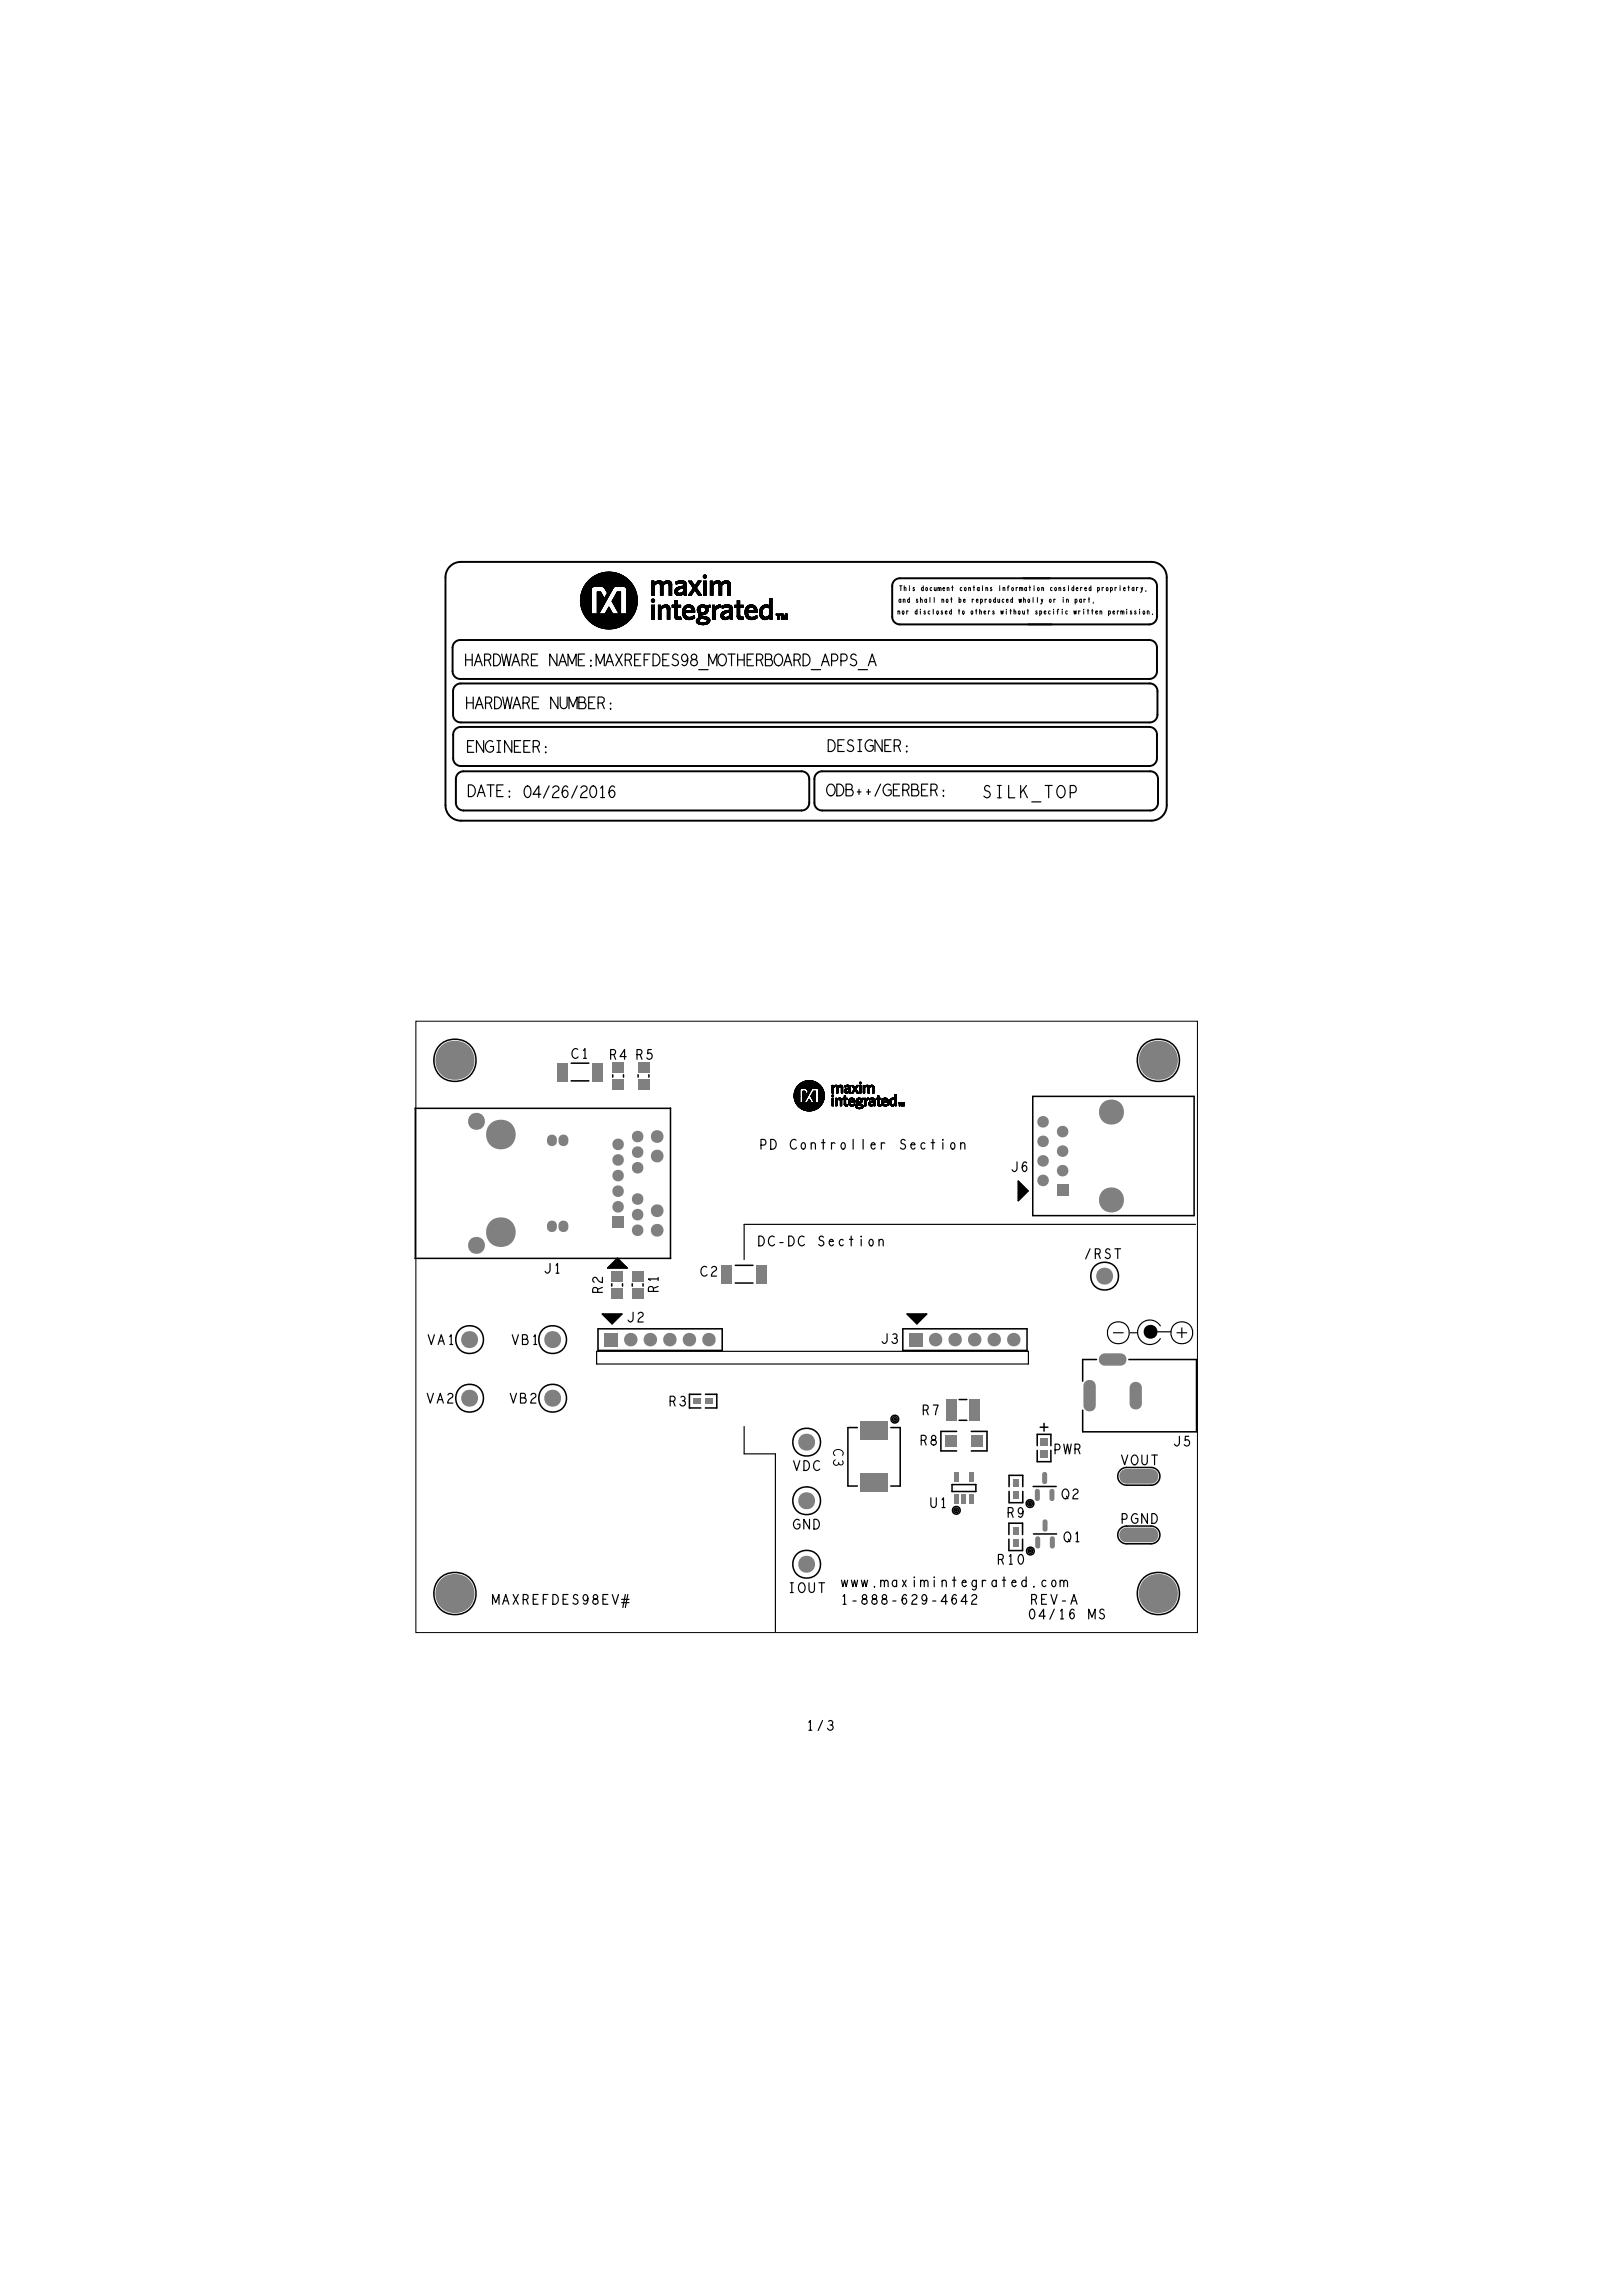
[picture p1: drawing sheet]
<svg xmlns="http://www.w3.org/2000/svg" width="210mm" height="298mm" viewBox="0 0 210 298" stroke-linecap="round" stroke-linejoin="round" font-family="sans-serif">
<defs><g id="words">
<g font-size="1.5">
<text x="60.3" y="86.6">HARDWARE</text>
<text x="60.5" y="92.2">HARDWARE</text>
<text x="60.6" y="97.8">ENGINEER:</text>
<text x="107.5" y="97.7">DESIGNER:</text>
<text x="60.7" y="103.6">DATE:</text>
<text x="107.4" y="103.5">ODB++/GERBER:</text>
</g>
<g font-size="1.3">
<text x="102.7" y="149.4">Controller</text>
<text x="116.9" y="149.4">Section</text>
<text x="106.3" y="162">Section</text>
<text x="85.6" y="168.1" transform="rotate(-90 85.6 168.1)">R1</text>
<text x="55.6" y="174.8">VA1</text>
<text x="87" y="182.8">R3</text>
<text x="129.6" y="203.4">R10</text>
<text x="138.3" y="200.5">Q1</text>
<text x="109.3" y="206.3">www.maximintegrated.com</text>
<text x="133.9" y="208.6">REV-A</text>
<text x="104.9" y="225">1/3</text>
</g>
<g font-size=".6">
<text x="116.9" y="76.8">This</text>
<text x="119.7" y="76.8">document</text>
<text x="124.8" y="76.8">contains</text>
<text x="129.9" y="76.8">information</text>
<text x="136.6" y="76.8">considered</text>
<text x="142.8" y="76.8">proprietary,</text>
<text x="116.6" y="79.9">nor</text>
<text x="116.8" y="78.3">and</text>
<text x="118.9" y="79.9">disclosed</text>
<text x="119" y="78.3">shall</text>
<text x="122.4" y="78.3">not</text>
<text x="124.5" y="79.9">to</text>
<text x="124.7" y="78.3">be</text>
<text x="126.2" y="79.9">others</text>
<text x="126.4" y="78.3">reproduced</text>
<text x="130.2" y="79.9">without</text>
<text x="132.6" y="78.3">wholly</text>
<text x="134.7" y="79.9">specific</text>
<text x="136.5" y="78.3">or</text>
<text x="138.2" y="78.3">in</text>
<text x="139.8" y="79.9">written</text>
<text x="139.9" y="78.3">part,</text>
<text x="144.3" y="79.9">permission.</text>
</g>
</g></defs>
<!-- layer: Board Outline -->
<circle cx="149.6" cy="173.2" r=".9" fill="#000"/>
<g fill="none" stroke="#000" stroke-width=".13">
<path d="M54.1 132.8h101.6v79.5h-101.6zM103.2 142.6h.8zM103.2 142.6h.7zM103.2 142.6a1.96 1.96 0 0 0 2 1.9 1.96 1.96 0 0 0 2-2 1.96 1.96 0 0 1-2 2 1.96 1.96 0 0 1-2-1.9zM103.3 142.6h.6zM103.3 142.6a1.94 1.94 0 0 0 1.9 1.8 1.94 1.94 0 0 0 1.9-1.9 1.94 1.94 0 0 1-1.9 1.9 1.94 1.94 0 0 1-1.9-1.8zM103.3 142.6a1.93 1.93 0 0 0 1.9 1.8 1.93 1.93 0 0 0 1.9-1.8 1.92 1.92 0 0 1-1.9 1.8 1.92 1.92 0 0 1-1.9-1.8M103.3 142.5h.6zM103.3 142.7h.6zM103.3 142.5a1.9 1.9 0 0 1 1.8-1.9 1.9 1.9 0 0 1 2 1.8 1.9 1.9 0 0 0-2-1.8 1.9 1.9 0 0 0-1.8 1.9M103.3 142.7a1.9 1.9 0 0 0 1.9 1.7 1.9 1.9 0 0 0 1.9-1.8 1.89 1.89 0 0 1-1.9 1.8 1.89 1.89 0 0 1-1.9-1.7zM103.3 142.7a1.88 1.88 0 0 0 1.9 1.7 1.88 1.88 0 0 0 1.9-1.8 1.88 1.88 0 0 1-1.9 1.8 1.88 1.88 0 0 1-1.9-1.7z"/>
<path d="M103.3 142.5a1.87 1.87 0 0 1 1.8-1.9 1.87 1.87 0 0 1 2 1.8 1.87 1.87 0 0 0-2-1.8 1.87 1.87 0 0 0-1.8 1.9M103.3 142.5h.5zM103.4 142.7a1.85 1.85 0 0 0 1.8 1.6 1.85 1.85 0 0 0 1.8-1.7 1.85 1.85 0 0 1-1.8 1.8 1.85 1.85 0 0 1-1.8-1.7zM103.4 142.5h.4zM103.4 142.7h.4zM103.4 142.5a1.84 1.84 0 0 1 1.8-1.8 1.84 1.84 0 0 1 1.8 1.7 1.84 1.84 0 0 0-1.9-1.7 1.84 1.84 0 0 0-1.7 1.8M103.4 142.4h.4zM103.4 142.7a1.83 1.83 0 0 0 1.8 1.6 1.83 1.83 0 0 0 1.8-1.7 1.83 1.83 0 0 1-1.8 1.7 1.83 1.83 0 0 1-1.8-1.6zM103.4 142.8h.4zM103.4 142.8l.4 .8M103.4 142.4h.3zM103.4 142.8l.4 .7"/>
<path d="M103.5 142.4h.2zM103.5 142.8l.3 .7M103.5 142.8h.3zM103.5 142.8l.2 .7M103.5 142.8h.2zM103.5 142.3h.2zM103.5 142.8l.2 .6M103.5 142.9l.2 .5zM103.5 142.9h.2zM103.5 142.9l.2 .4M103.5 142.9l.2 .3-.2-.3M103.6 142.9h.1z"/>
<path d="M103.6 142.3h.1M103.6 142.9l.1 .3M103.6 142.9l.1 .2M103.6 142.2h.1M103.6 142.9v.2M103.6 142.9h.1M103.6 142.9v.1M103.6 142.1v.1zM103.6 142.1v.1M103.6 142.1v.2zM103.6 142v.3zM103.6 142v.3v-.2"/>
<path d="M103.6 142.9v.1zM103.6 141.9v.4zM103.6 142.9v.2zM103.6 141.9v.4v-.3M103.6 141.9v.4M103.7 141.9l-.2 .4M103.7 141.9v.4zM103.7 142.9v.2zM103.7 141.8v.5zM103.7 142.9v.3zM103.7 141.8l-.2 .5M103.7 141.7v.6z"/>
<path d="M103.7 142.9v.4zM103.7 141.7l-.2 .6M103.7 141.7h.1M103.7 142.9v.5zM103.7 141.6h.1M103.7 141.6l-.2 .7M103.7 142.8v.6zM103.7 141.7v.7zM103.7 142.8v.7zM103.8 141.6h.1M103.8 141.7v.7zM103.8 142.8v.7z"/>
<path d="M103.8 141.7h.1M103.8 141.5h.1M103.8 141.5l-.3 .8M103.8 142.8v.8zM103.8 141.2a1.95 1.95 0 0 1 2.1-.5 1.95 1.95 0 0 1 1.2 1.8 1.95 1.95 0 0 0-2-1.9 1.95 1.95 0 0 0-1.9 2l.1-.7zM103.8 143.6h1.2zM103.8 143.6a1.77 1.77 0 0 0 2.8 0 1.77 1.77 0 0 1-2.8 0 1.77 1.77 0 0 0 2.7 0M103.8 141.7v.8zM103.8 142.7v.9zM103.8 141.4h.1M103.9 141.4h.1M103.9 141.6h.1"/>
<path d="M103.9 141.5h.1M103.9 141.7v.8zM103.9 143.6h1.1zM103.9 142.7v.9zM103.9 143.6a1.76 1.76 0 0 0 2.6 0M103.9 141.7h.1M103.9 143.5h1.1zM103.9 142.7v.8zM103.9 141.2a1.88 1.88 0 0 1 2-.5 1.88 1.88 0 0 1 1.2 1.7 1.89 1.89 0 0 0-2-1.8 1.89 1.89 0 0 0-1.8 1.9l.1-.7zM103.9 143.7a1.76 1.76 0 0 0 2.6 0M103.9 143.7h1.2zM103.9 143.7a1.74 1.74 0 0 0 2.6 0 1.74 1.74 0 0 1-2.6 0 1.73 1.73 0 0 0 2.6 0 1.72 1.72 0 0 1-2.6 0 1.73 1.73 0 0 0 2.5 0"/>
<path d="M103.9 141.3h.1M103.9 141.2a1.85 1.85 0 0 1 2-.4 1.85 1.85 0 0 1 1.1 1.6 1.85 1.85 0 0 0-1.9-1.7 1.85 1.85 0 0 0-1.8 1.8l.2-.8zM103.9 141.7v.9zM103.9 142.6v.9zM104 141.3h.1M103.9 143.5h1zM104 141.4h.1M104 141.5h.1M103.9 143.5h.5zM104 141.7h.1M104 141.6h.1M104 143.7a1.72 1.72 0 0 0 2.4 0"/>
<path d="M104 143.4h.4zM104 142.6v.8zM104 141.7v.9zM104 143.7h1.1zM104 143.7a1.71 1.71 0 0 0 2.4 0M104 143.7a1.71 1.71 0 0 0 2.4 0 1.7 1.7 0 0 1-2.4 0zM104 141.3a1.7 1.7 0 0 1 2.4 0M104.1 141.3h.1M104.1 141.4h.1M104 141.3a1.69 1.69 0 0 1 2.4 0M104.1 141.5h.1M104.1 141.6h.1"/>
<path d="M104.1 141.2h.1M104.1 143.7a1.67 1.67 0 0 0 2.2 0 1.66 1.66 0 0 1-2.2 0zM104.1 143.7h1zM104.1 143.7a1.66 1.66 0 0 0 2.2 0M104.1 143.8a1.66 1.66 0 0 0 2.2 0M104.1 143.8h1zM104.1 141.2a1.67 1.67 0 0 1 2.2 0M104.2 141.4h.1M104.1 143.8a1.63 1.63 0 0 0 2.1 0 1.63 1.63 0 0 1-2 0 1.63 1.63 0 0 0 2 0 1.64 1.64 0 0 1-2 0 1.64 1.64 0 0 0 2 0M104.2 141.5h.1M104.1 141.2h.7zM104.1 141.3h.7z"/>
<path d="M104.1 141.4h.7zM104.1 141.4h.6zM104.2 141.4h.5zM104.2 141.5h.5zM104.2 141.2h.6zM104.2 141.2a1.63 1.63 0 0 1 2 0 1.65 1.65 0 0 0-2 0zM104.2 143.8h.9zM104.2 143.8a1.62 1.62 0 0 0 2 0M104.3 141.2h.5zM104.3 141.2a1.62 1.62 0 0 1 1.8 0 1.61 1.61 0 0 0-1.9 0 1.62 1.62 0 0 1 2 0M104.3 143.8h.8zM104.3 143.8h.9z"/>
<path d="M104.3 141.2a1.62 1.62 0 0 1 1.8 0 1.63 1.63 0 0 0-1.8 0 1.62 1.62 0 0 1 1.8 0M104.3 143.8a1.56 1.56 0 0 0 1.7 0 1.56 1.56 0 0 1-1.6 0 1.57 1.57 0 0 0 1.6 0M104.3 141.1h.5zM104.4 141.1h.4zM104.4 143.8h.8zM104.4 141.9h.2zM104.4 141.9v1.5zM104.4 141.1a1.59 1.59 0 0 1 1.6 0 1.57 1.57 0 0 0-1.6 0 1.58 1.58 0 0 1 1.6 .1M104.4 143.8a1.54 1.54 0 0 0 1.6 .1 1.56 1.56 0 0 1-1.6 0M104.4 141.9v1.6zM104.4 141.1a1.58 1.58 0 0 1 1.6 0M104.4 143.9h.8z"/>
<path d="M104.4 142h.2zM104.4 142v1.4zM104.4 143.5h.5zM104.5 142h.1zM104.5 142v1.3zM104.5 143.5h.4zM104.5 141.1h.3zM104.5 143.4h.4zM104.5 143.9h.7zM104.5 142v1.2zM104.5 141.1l.7-.2 .7 .2-.7-.2-.8 .2a1.57 1.57 0 0 1 1.6 0M104.5 143.9l.6 .1 .8-.1-.7 .1-.7-.1"/>
<path d="M104.5 142h.1M104.5 142v1.1zM104.5 141.1l.7-.2 .7 .2M104.5 142.1h.1M104.5 142.1v1zM104.5 142.1l.3 .5zM104.5 142l.3 .6zM104.5 142.1v.9zM104.5 141.1l.7-.1 .6 .1M104.5 143.9l.7 .1 .6-.1M104.6 142l.3 .6zM104.6 142.2l.2 .4z"/>
<path d="M104.6 142.2v.8zM104.6 142.2v.7zM104.6 142l.3 .5zM104.6 141.1h.2zM104.6 141.1l.6-.1 .6 .1M104.6 143.9l.6 .1 .6-.1M104.6 143.9h1.2zM104.6 142.3l.1 .3zM104.6 142.3v.6zM104.6 142.3v.5zM104.6 141.9l.3 .6zM104.6 141.9l.3 .5z"/>
<path d="M104.6 142.4l.1 .2zM104.6 142.4v.4zM104.6 142.4v.3zM104.6 142.5l.1 .1zM104.6 142.5v.1zM104.6 143.9l.6 .1 .5-.1M104.6 143.9h1.1zM104.6 142.5h.1M104.7 142.5h.1M104.7 142.6h.1M104.7 141.1h.1zM104.7 141.1l.5-.1 .5 .1"/>
<path d="M104.7 143.9l.5 .1 .5-.1M104.7 143.9h1zM104.7 142.6h-.1zM104.7 142.6l-.1 .1zM104.7 142.6l-.1 .2zM104.7 141.5h.1M104.8 141.5h.1M104.7 141.4h.1M104.8 141.4h.1M104.8 141.1h.1M104.7 141.1l.5-.1 .4 .1M104.7 142.6l-.1 .3z"/>
<path d="M104.8 141.3h.1M104.8 143.9l.3 .1 .5-.1M104.8 143.9h.8zM104.8 142.6l-.2 .3zM104.8 141.2h.1M104.8 142.6l-.2 .4zM104.8 142.6l-.3 .4zM104.8 141.1h.8l-.4 .1M104.8 143.9h.8M104.8 142.6l-.3 .5zM104.8 141.6h.1M104.9 141.3h.1"/>
<path d="M104.9 141.2h.1M104.9 141.1h.1M104.9 141.4h.1M104.9 141.5h.1M104.8 142.6l-.3 .6zM104.9 141.6h.1M104.8 141.1h.7l-.3 .1M104.8 143.9h.7M104.8 143.9h.7zM104.9 142.6l-.4 .6zM104.9 142.6l-.4 .7zM104.9 141.1h.6l-.3 .1"/>
<path d="M104.9 141.7h.1M105 141.2h.1M104.9 143.9h.6M104.9 143.9h.6zM104.9 141.7l.2 .3zM105 141.3h.1M104.9 141.6l.2 .4zM105 141.4h.1M105 141.1h.1M105 141.5h.1M105 141.6h.1M105 141.6l.2 .4z"/>
<path d="M105 141.1h.4l-.2 .1M105 143.9h.4M105 143.9h.4zM105 141.1h.1zM105 141.6l.2 .3zM105.1 141.3h.1M105.1 141.2h.1M105.1 141.4h.1M105.1 141.5h.1M105.1 141.6h.1M105.1 141.1h.1M105 141.1h.4l-.2 .1 .2-.1z"/>
<path d="M105 141.6l.2 .2zM105.1 141.6l.1 .2zM105.1 141.6l.1 .1zM105.1 142l-.2 .4zM105.2 141.1h.1M105.1 141.1h.2M105.1 141.3h.1zM105.1 141.5l.1 .2zM105.2 141.2h.1M105.1 144h.2M105.1 144h.2zM105.2 141.4h.1"/>
<path d="M105.1 141.2l.1 .1zM105.2 141.5h.1M105.1 141.5l.1 .1zM105.1 142l-.2 .5zM105.1 141.3l.1 .1zM105.2 141.3h.1M105.2 141.5v.1zM105.2 142l-.3 .5zM105.2 141.3v.1zM105.2 141.6h.1M105.2 143.9h.6zM105.2 143.8h.1"/>
<path d="M105.2 143.9h.1M105.2 143.4l-.1 .3zM105.2 143.7l-.1 .1zM105.2 143.3l-.2 .3zM105.2 143.2l-.2 .3zM105.2 143.2l-.2 .4zM105.2 143.5l-.1 .2zM105.2 143.6l-.1 .1zM105.2 143.6l-.1 .2zM105.2 143.4l-.2 .2zM105.2 143.7v.1zM105.2 143.7l.1 .1z"/>
<path d="M105.2 143.6l.1 .2zM105.2 143.6l.1 .1zM105.2 143.5l.1 .2zM105.2 143.4l.1 .3zM105.2 143.4l.1 .2zM105.2 143.3l.1 .3zM105.2 143.3l.2 .3zM105.2 143.2l.2 .4zM105.2 143.2l.2 .3zM105.2 143.1l-.2 .4zM105.2 143l-.3 .5zM105.2 143.1l.2 .4z"/>
<path d="M105.2 143l.2 .5zM105.2 143l.3 .4zM105.2 143l-.3 .4zM105.2 143l-.2 .5zM105.2 143.9h.7zM105.2 143.9h.8zM105.2 143.8h.8zM105.2 141.3l.5-.2zM105.2 143.8h.9zM105.2 141.3l.5-.2-.5 .3zM105.2 143.8h1zM105.3 141.5l-.1 .1z"/>
<path d="M105.3 143.8h.9zM105.3 143.8h1zM105.3 141.5l-.1 .2zM105.3 143.7h1zM105.3 141.1h-.1M105.3 143.7h1.1zM105.3 141.1l-.1 .1M105.3 141.1h-.2h.2l-.1 .1M105.3 141.5l-.1 .3zM105.3 143.7h1.2zM105.3 141.4l.4-.2-.5 .3zM105.3 141.4l.4-.1-.4 .2z"/>
<path d="M105.3 143.6h1.2zM105.3 141.6l-.1 .2zM105.3 143.6h1.3zM105.4 143.6h1.2zM105.4 141.6l-.2 .2zM105.4 141.6l-.2 .3zM105.4 143.6h1.1zM105.4 141.5l.3-.1-.4 .1zM105.4 143.5h1.1zM105.4 141.6l-.2 .4zM105.4 142.6l.5 .8zM105.4 141.6l-.9 1.7z"/>
<path d="M105.4 141.6l-1 1.8zM105.4 142.6l.5 .9zM105.4 143.5h.6zM105.4 143.5h.5zM105.4 142.6l.6 .9zM105.4 141.5l.3-.1-.3 .2zM105.5 143.4h.4zM105.5 141.6l-1.1 1.9zM105.5 142.6l.5 .9zM105.5 142.6l.5 .8zM105.5 141.6l-1 1.9zM105.5 141.6l-1 1.8z"/>
<path d="M105.5 142.6l.4 .8zM105.5 141.6l.2-.1zM105.5 142.6l.4 .7zM105.5 142.6l.4 .6zM105.5 142.6l.4 .5zM105.6 142.6l.3 .5zM105.6 142.6l.2 .4zM105.6 142.6l.2 .3zM105.6 141.1l-.4 .2M105.6 142.6l.2 .2zM105.7 142.6l.1 .2zM105.7 141.2h.4z"/>
<path d="M105.7 141.1h.1M105.7 141.1h.3zM105.7 141.2h.5zM105.7 141.4l-.3 .2M105.7 141.1l-.5 .2M105.7 141.1h.1zM105.7 141.1h.2zM105.7 141.5l-.2 .1M105.7 141.3h.5zM105.7 141.4h.5zM105.7 141.5h.5zM105.7 141.4l-.3 .2 .3-.1"/>
<path d="M105.7 141.4l-.4 .2M105.7 141.3l-.3 .1-.1 .1 .4-.2-.4 .2M105.7 141.3l-.4 .2M105.7 141.2l-.3 .1-.2 .2M105.7 141.1l-.5 .3 .5-.2M105.7 141.2h-.3l-.2 .2M105.7 142.6l.1 .1zM105.7 142.6h.1M105.7 142.5h.1M105.7 142.5v.1zM105.8 142.5l-.1 .1zM105.8 142.5v.2z"/>
<path d="M105.8 142.4v.3zM105.8 142.4l-.1 .2zM105.8 141.9l-.4 .7zM105.8 141.9h.2zM105.8 142.4v.4zM105.8 142.3v.5zM105.8 142.3l-.1 .3zM105.8 141.9l-.3 .7zM105.8 142h.2zM105.8 142l-.3 .6zM105.8 142.3l-.2 .3zM105.8 142h.1z"/>
<path d="M105.8 142.3v.6zM105.8 142.2v.7zM105.8 142.2l-.2 .4zM105.8 142.2v.8zM105.8 142h.1M105.8 142.1l-.2 .5zM105.8 142.1v.9zM105.8 142l-.2 .6zM105.9 142l-.3 .6zM105.9 142h.1M105.9 142.1l-.3 .5zM105.9 142.1v1z"/>
<path d="M105.9 142v1.1zM105.9 142v1.2zM105.9 142v1.3zM105.9 142v1.4zM105.9 143.9a1.53 1.53 0 0 1-1.4 0l.7 .1 .7-.1M106 142v1.4zM106 141.9v1.6zM106 143.5h.5zM106 143.5h.4zM106 143.4h.4zM106 141.9v1.5zM106.1 143.8a1.61 1.61 0 0 1-1.9 0 1.62 1.62 0 0 0 1.9 0 1.62 1.62 0 0 1-1.8 0 1.61 1.61 0 0 0 1.8 0"/>
<path d="M106.2 141.2a1.64 1.64 0 0 0-2 0 1.63 1.63 0 0 1 2 0M106.2 141.2h.1M106.2 141.3h.3a1.72 1.72 0 0 0-2.6 0M106.2 141.5l.2 .2zM106.2 141.4l.2 .1 .1 .2M106.2 141.2l.1 .1a1.69 1.69 0 0 0-2.2 0M106.2 141.3l.3 .1 .1 .3M106.2 141.4l.2 .2 .1 .1-.1-.2h-.2l.2 .1 .1 .1-.1-.2h-.2l.2 .2M106.2 141.3h.2a1.71 1.71 0 0 0-2.4 0M106.2 141.3h.2M106.2 141.3l.3 .1 .2 .3M106.2 141.2l.2 .1"/>
<path d="M106.2 141.3l.3 .1a1.73 1.73 0 0 0-2.6 0M106.3 141.2a1.69 1.69 0 0 0-2.2 0 1.68 1.68 0 0 1 2.2 0h-.1M106.4 143.7a1.68 1.68 0 0 1-2.4 0 1.69 1.69 0 0 0 2.4 0M106.4 142.5h.8zM106.4 141.7v.8zM106.4 142.5v.9zM106.4 142.5h.7zM106.4 142.5v1zM106.5 142.5h.6zM106.5 141.7v.8zM106.5 142.5v1zM106.5 142.4h.6z"/>
<path d="M106.5 141.7v.7zM106.5 142.6h.6zM106.5 142.6v.9zM106.5 142.6v1zM106.5 142.6h.5zM106.5 142.4h.5zM106.5 141.7v-.2l-.3-.1 .2 .1 .2 .2-.1-.2-.3-.1 .3 .1 .1 .2-.1-.2-.3-.2 .3 .1 .1 .3M106.6 141.7v.7zM106.6 142.6v1zM106.6 142.6h.4zM106.6 142.4h.4zM106.6 141.7v.6z"/>
<path d="M106.6 142.7v.9zM106.6 142.7h.4zM106.6 142.3h.4zM106.6 142.7v.8zM106.6 142.3h.3zM106.6 142.7h.3zM106.7 141.7v.6zM106.7 142.7v.7zM106.7 142.7h.2zM106.7 142.3h.2zM106.7 141.7l-.1-.2 .3 .8M106.7 141.7v-.1l.2 .6"/>
<path d="M106.7 142.2h.2zM106.7 141.7v.5zM106.7 142.8v.6zM106.7 142.8h.2zM106.7 142.8v.5zM106.7 141.7l.2 .5M106.7 141.7h.1M106.7 141.8l.2 .4M106.7 141.8v.4zM106.7 142.8v.4zM106.7 142.8h.1zM106.7 142.2h.1z"/>
<path d="M106.7 141.8l.1 .4M106.7 143.1l.1-.3-.1 .4M106.7 141.9l.1 .3M106.7 141.9v.3zM106.7 142.8v.3zM106.7 143.1l.1-.3-.1 .3M106.8 142.2h.1M106.7 142.8h.1M106.8 142v.2M106.8 142v.2zM106.8 142.8v.2zM106.8 142.8h.1"/>
<path d="M106.8 143v-.2v.2M106.8 142.1v.1M106.8 142.1v.1zM106.8 142.8v.1zM106.8 142.9h.1M106.8 142.1h.1M106.8 142.8l-.1 .4M106.9 142.8l-.2 .4M106.9 142.8l-.2 .5 .2-.5M106.9 142.8l-.2 .5M106.9 142.8l-.2 .6zM106.9 142.3a1.73 1.73 0 0 0-1.8-1.5 1.73 1.73 0 0 0-1.6 1.6"/>
<path d="M106.9 142.7l-.2 .7M106.9 142.3a1.74 1.74 0 0 0-1.8-1.5 1.74 1.74 0 0 0-1.6 1.6M106.9 142.7l-.3 .8M106.9 142.3a1.76 1.76 0 0 0-1.8-1.6 1.76 1.76 0 0 0-1.7 1.7M106.9 142.7l-.3 .8 .3-.8M107 142.7l-.4 .8M107 142.3a1.77 1.77 0 0 0-1.9-1.6 1.77 1.77 0 0 0-1.7 1.7M107 142.3a1.78 1.78 0 0 0-1.9-1.6 1.78 1.78 0 0 0-1.7 1.7M107 142.7l-.4 .9M107 142.7l-.2 .5-.2 .4M107 142.7a1.79 1.79 0 0 1-1.3 1.5 1.79 1.79 0 0 1-1.9-.6M107 142.3a1.79 1.79 0 0 0-1.9-1.6 1.79 1.79 0 0 0-1.7 1.7"/>
<path d="M107 142.7a1.8 1.8 0 0 1-1.8 1.6 1.8 1.8 0 0 1-1.8-1.5M107 142.3a1.8 1.8 0 0 0-1.9-1.6 1.8 1.8 0 0 0-1.7 1.7M107 142.7a1.81 1.81 0 0 1-1.8 1.6 1.81 1.81 0 0 1-1.8-1.5M107 142.3a1.81 1.81 0 0 0-1.9-1.6 1.81 1.81 0 0 0-1.7 1.7M107 142.7a1.82 1.82 0 0 1-1.8 1.6 1.82 1.82 0 0 1-1.8-1.5M107 142.3a1.82 1.82 0 0 0-1.9-1.6 1.82 1.82 0 0 0-1.7 1.7M107 142.6a1.86 1.86 0 0 1-1.8 1.8 1.86 1.86 0 0 1-1.9-1.7M107.1 142.6a1.91 1.91 0 0 1-1.9 1.8 1.91 1.91 0 0 1-1.9-1.7 1.9 1.9 0 0 0 1.9 1.7 1.9 1.9 0 0 0 1.9-1.8M107.1 142.4a1.91 1.91 0 0 0-2-1.8 1.91 1.91 0 0 0-1.8 1.9M107.1 142.4a1.92 1.92 0 0 0-2-1.8 1.92 1.92 0 0 0-1.8 1.9M107.1 142.5a1.93 1.93 0 0 0-2-1.9 1.93 1.93 0 0 0-1.8 2M107.1 142.5a1.94 1.94 0 0 0-2-1.9 1.94 1.94 0 0 0-1.8 2"/>
<path d="M107.2 142.5a1.97 1.97 0 0 1-2 2 1.97 1.97 0 0 1-2-1.9M107.2 142.5a1.97 1.97 0 0 0-2.1-2 1.97 1.97 0 0 0-1.9 2.1M108.1 142.5l.1-.1 .1 .2h-.1zM108.2 142.1h.1zM108.2 141.2h.1zM108.2 141.2v.9zM108.2 143.8h.1zM108.2 142.8v1zM108.2 142.8h.1zM108.2 142.5v-.1l.1 .1-.1 .1zM108.2 142.5v-.1l.1 .2h-.1zM108.2 142.9v.9z"/>
<path d="M108.2 142.9h.1zM108.2 141.2h.1M108.2 142.9v.8zM108.2 143.7h.1zM108.3 143.7h.1M108.3 142.1h.1M108.2 142.9h.1M108.2 142.5h.1M108.2 141.2l.1 .2zM108.3 142h.1M108.2 141.3l.1 .1zM108.2 141.3v.7z"/>
<path d="M108.2 143.7h.1M108.2 141.4h.1M108.2 141.4v.6zM108.2 142h.1M108.2 142.5v.1zM108.3 141.2v.2zM108.3 142.9v.8zM108.3 141.4v.6zM108.3 141.4v.7zM108.3 141.4h.1M108.3 141.2v.1zM108.3 141.4l.1-.1z"/>
<path d="M108.3 142.9v.9zM108.3 141.3h.1zM108.4 141.4h.1M108.3 142.8v1zM108.4 141.3h.1M108.3 141.5v.6zM108.3 141.5h.1M108.4 141.2h.1M108.5 141.3h.1M108.5 141.2h.1M108.6 141.2h.1M108.6 141.3h.1"/>
<path d="M108.6 141.1h.1M108.6 142.8h.2zM108.6 143.8h.2zM108.6 142.8v1zM108.6 142.8h.1zM108.7 141.1h.1M108.7 141.3h.1M108.7 141.2h.1M108.7 142.9v.9zM108.7 142.9h.1M108.7 143.8h.1zM108.7 143.7h.1"/>
<path d="M108.7 142.9v.8zM108.7 142.9v.2zM108.7 143v.7zM108.7 143v.1zM108.7 143h.1M108.7 143.1v.6zM108.7 142.9l.1 .2zM108.8 141.2h.1M108.7 142.9l.1 .1zM108.8 141.3h.1M108.7 141.4h.1M108.7 143.1h.1"/>
<path d="M108.8 141.4h.1M108.7 142.8l.1 .2zM108.7 143.1l.2-.1zM108.8 141.1h.1M108.8 143.1v.7zM108.8 143.1l.1-.1zM108.8 142.8v.2zM108.8 143h.1zM108.8 141.5v.6zM108.8 142.1h.1zM108.8 143.1h.1M108.8 141.4v.7z"/>
<path d="M108.8 143l.1-.1zM108.8 143v-.1zM108.8 143l-.1 .1zM108.8 143h.1M108.9 143h.1M108.9 142.1h.1M108.9 143.1h.1M108.8 141.3l.1 .1zM108.9 141.2h.1M108.9 142.9h.1M108.8 142.9h.1M108.9 142h.1"/>
<path d="M108.8 141.4v.6zM108.9 141.3v.1zM108.9 141.3h.1M108.9 141.4v.6zM108.9 141.4v.7zM108.9 141.4h.1M108.9 141.4l.1-.1zM108.9 141.4h.1zM109 143h.1M109 141.4h.1M109 142.9h.1M109 141.3h.1"/>
<path d="M109 142.8h.1M108.9 141.5v.6zM108.9 141.5h.1M109 141.2h.1M109.1 142.8h.1M109.1 141.3h.1M109.1 142.9h.1M109.1 141.2h.1M109.1 143h.1M109.2 141.3h.1M109.2 142.9h.1M109.2 141.2h.1"/>
<path d="M109.2 143h.1M109.2 141.1h.1M109.2 142.8h.1M109.3 141.2h.1M109.3 141.3h.1M109.2 143.1h.1M109.3 141.1h.1M109.2 143.8h.2zM109.2 143.1v.7zM109.3 142.8h.1M109.3 143h.1M109.3 142.9h.1"/>
<path d="M109.3 143.1h.1M109.3 143.8h.1zM109.3 143.1v.7zM109.3 143.7h.1zM109.3 143.1v.6zM109.4 141.1h.1M109.4 143.7h.1M109.3 143.7h.1M109.4 141.2h.1M109.4 141.3h.1M109.3 141.4h.1M109.4 141.4h.1"/>
<path d="M109.4 142.9h.1M109.4 143h.1M109.4 143.1h.1M109.4 143.1v.6zM109.4 141.5v.6zM109.4 142.1h.1zM109.4 143.1v.7zM109.4 141.4v.7zM109.5 142.1h.1M109.5 141.2h.1M109.5 141.4h.1M109.5 142h.1"/>
<path d="M109.4 141.4v.6zM109.5 141.3h.1M109.5 141.4v.6zM109.5 141.4v.7zM109.6 143h.1zM109.6 142.8v.2zM109.6 142.8h.1zM109.6 142.8h.2zM109.6 143h.2zM109.6 142.9h.2zM109.6 142.9h.1M109.7 142.9h.1z"/>
<path d="M109.7 142.9h.1M109.7 142.5h.2zM109.7 143.6h.1M109.7 143v.6zM109.7 142.5v.3zM109.8 143.6h.1M109.8 142.5h.1zM109.8 143v.6zM109.8 142.5v.3zM109.8 141.9h.1M109.8 143.7h.1M109.8 141.8h.1"/>
<path d="M109.8 142h.1M109.8 142.9v.7zM109.8 142.5v.4zM109.8 142.6h.1zM109.8 142.6v.3zM109.8 142.1h.1M109.8 141.7h.1M109.8 142.6h.1M109.8 143.8h.1M109.8 141.2h.1M109.8 141.2l.1 .2zM109.8 142.6v1z"/>
<path d="M109.9 143.7h.1M109.9 143.8h.1M109.9 142.1h.1M109.8 143.5h.1M109.9 142h.1M109.8 142.6v.9zM109.9 141.9h.1M109.8 141.2l.1 .1zM109.9 141.2h.1M109.9 142.9h.2zM109.9 143.6h.1M109.9 143.5h.1"/>
<path d="M109.9 142.9v.6zM109.9 142.6v.3zM109.9 141.7h.1M109.9 141.8h.1M109.9 141.4h.1M109.9 141.2v.1zM109.9 141.3h.1M109.9 141.6h.1M109.9 142.5v.4zM109.9 143h.2zM109.9 143v.5zM109.9 142.8h.2z"/>
<path d="M109.9 142.5v.3zM109.9 143h.3zM109.9 142.8h.3zM110 141.3h.1M110 142.1h.1M110 141.2h.1M110 143.8h.1M110 141.7h.1M110 143.7h.1M110 143.6h.1M110 141.9h.1M110 141.8h.1"/>
<path d="M110 142h.1M110 141.6h.1M110 142.2h.1M110.1 141.2h.1M110.1 141.3h.1M110 141.1h.1M110.1 141.7h.1M110.1 141.6h.1M110.1 142.2h.1M110.1 142.1h.1M110.1 143.7h.1M110.1 143.8h.1"/>
<path d="M110.1 142h.1M110.1 141.1h.1M110.1 141.5h.1M110.1 142.9h.1M110.2 141.6h.1M110.1 143.7v.1zM110.2 141.2h.1M110.2 141.3h.1M110.2 142.1h.1M110.2 141.7h.1M110.1 143.7l.1 .1zM110.1 142.8v.2z"/>
<path d="M110.2 143.7h.1M110.2 143.8h.1M110.2 142h.1M110.2 142.8v.2zM110.2 143.7v.1zM110.2 141.1h.1M110.2 141.5h.1M110.2 141.6l.1-.1zM110.2 141.6h.1zM110.3 141.6h.1M110.3 142h.1M110.3 142.1h.1"/>
<path d="M110.3 141.3h.1M110.3 141.2h.1M110.3 141.5h.1M110.3 141.1h.1M110.3 141.9h.1M110.3 143.3h.1M110.3 143.4h.1M110.3 143.5h.1M110.3 143.2h.1M110.3 141.5h.1zM110.4 141.6h.1M110.3 143.1h.1"/>
<path d="M110.3 143.6h.1M110.4 141.3h.1M110.4 142h.1M110.4 143.6h.1M110.4 141.2h.1M110.3 142l.1-.1zM110.4 143.5h.1M110.4 143.4h.1M110.3 141.5v.1zM110.4 141.4h.1M110.4 143.3h.1M110.4 142v-.1z"/>
<path d="M110.4 141.5v.1zM110.4 141.9h.1M110.4 143.2h.1M110.4 143.1h.1M110.3 143h.1M110.4 143h.1M110.4 143.7h.1M110.4 141.5h.1M110.4 141.6v.3zM110.4 143.3v.1zM110.4 142v.1zM110.4 143.2v.1z"/>
<path d="M110.4 141.9v.2zM110.4 142.1h.2zM110.4 142.1h.1zM110.4 141.9l.1 .2zM110.5 143.3h.1M110.5 143.6h.1M110.5 143.7h.1M110.5 141.3h.1M110.4 142.9h.1M110.5 141.4h.1M110.5 141.5h.1M110.5 141.6h.1"/>
<path d="M110.5 141.5v.1zM110.5 141.6v.3zM110.5 143.5h.1M110.5 141.2h.1M110.5 143.2h.1M110.5 143.4h.1M110.5 143.1h.1M110.5 142.1h.1M110.5 142.9h.1M110.5 143h.1M110.5 141.9h.1M110.5 141.9v.2z"/>
<path d="M110.5 141.5v.4zM110.5 141.9v.1zM110.5 143.2v.1zM110.5 143.8h.1M110.5 141.4v.5zM110.5 141.4v.6zM110.5 141.4v.7zM110.5 143.2h.5zM110.5 143.3h.6zM110.5 142.8h.1M110.6 143.7h.1M110.6 143h.1"/>
<path d="M110.6 143.8h.1M110.6 142.9h.1M110.6 141.3h.1M110.6 141.4h.1M110.6 143.6h.1M110.6 143.3h.4zM110.6 143.3h.1M110.6 143.3h.5zM110.6 142.8h.1M110.6 141.4v.7zM110.7 143.8h.1M110.7 142.9h.1"/>
<path d="M110.7 143h.1M110.7 143.7h.1M110.7 142.8h.1M110.7 142.1h.2zM110.7 141.2l.3 .4zM110.7 141.2h.2zM110.8 143.8h.1M110.7 141.2l.4 .4zM110.8 143.7h.1M110.8 142.9h.1M110.8 142.1h.1zM110.8 141.2l.3 .4z"/>
<path d="M110.8 141.2h.1zM110.8 143h.1M110.8 142.8h.1M110.9 142.1h.1M110.9 143.8h.1M110.9 142.9h.1M110.9 143h.1M110.8 141.2h.1M110.9 143.7h.1M110.9 142.8h.1M110.9 141.2h.1M110.9 141.2l.2 .4z"/>
<path d="M110.9 141.2l.2 .3zM110.9 143.1h.1M110.9 143.6h.1M111 143.7h.1M111 143.8h.1M111 143h.1M111 143.1h.1M111 143.2h.1M111 142.9h.1M111 143.6h.1M111 143.2v.1zM111.1 143.7h.1"/>
<path d="M111 143.2l.1 .1zM111.1 143.3h.1M111 141.6l-.3 .5zM111.1 143.6h.1M111.1 143.2h.1M111.1 143.1h.1M111.1 143h.1M111.1 141.6l-.4 .5zM111.1 143.6v.1zM111.1 141.6l-.3 .5zM111.1 143v.1zM111.1 143.5h.1"/>
<path d="M111.1 143.5v.2zM111.1 141.7l.3 .4zM111.1 141.6l.3 .5zM111.1 141.7l-.2 .4zM111.1 141.6l-.2 .5zM111.1 141.8l.3 .3zM111.1 141.8l-.2 .3zM111.2 141.6l.3 .5zM111.2 141.6l.4 .5zM111.3 143.9h.1M111.3 144h.1M111.3 143.8h.1"/>
<path d="M111.3 144.1h.1M111.3 143.2h.1M111.3 143.1h.1M111.4 144.1h.1M111.3 143.3h.1M111.3 143h.1M111.4 144h.1M111.4 143.3h.1M111.4 143.2h.1M111.3 143.7h.1M111.4 143.8h.1M111.4 143.1h.1"/>
<path d="M111.4 143.9h.1M111.4 143h.1M111.4 141.2h.2zM111.4 141.2l-.3 .3zM111.4 143.7h.1M111.4 143.4h.1M111.4 141.2h.1zM111.4 141.2l-.3 .4zM111.4 142.1h.2zM111.4 143.6h.1M111.4 143.5h.1M111.4 141.2h.1"/>
<path d="M111.5 144.1h.1M111.4 142.1h.1zM111.4 142.9h.1M111.4 141.2l-.2 .4zM111.5 142.1h.1M111.5 143.3h.1M111.5 143.4h.1M111.5 143.7h.1M111.5 143.6h.1M111.5 143.8h.1M111.5 143.5h.1M111.5 144h.1"/>
<path d="M111.5 143.2h.1M111.5 143h.1M111.5 142.9h.1M111.5 143.1h.1M111.5 141.2l-.3 .4zM111.5 143.6v.1zM111.5 143.7h.1zM111.5 144.2h.1M111.5 144.1v.1zM111.5 144.1h.1zM111.5 143.6l.1 .1zM111.5 144l.1 .1z"/>
<path d="M111.6 143.4h.1M111.5 142.8h.1M111.5 143.4h.1zM111.5 144h.1zM111.5 143.5l.1-.1zM111.6 143.7h.1M111.6 142.9h.1M111.6 143h.1M111.6 144.2h.1M111.6 143.5h.1M111.6 143.6h.1M111.6 141.2l-.4 .4z"/>
<path d="M111.6 144.1h.1M111.6 143.3h.1M111.6 142.8h.1M111.6 144.1h.1zM111.6 144l.1 .1zM111.6 144h.1zM111.6 143.7h.2zM111.6 143.7l.2 .1zM111.6 144.2h.1zM111.6 144.1l.1 .1zM111.7 144.1h.1M111.7 142.9h.1"/>
<path d="M111.7 143.5h.1M111.7 143.4h.1M111.7 143.6h.1M111.7 144h.1M111.7 143.3h.1M111.7 142.8h.1M111.7 144.2h.1M111.7 143.4v.1zM111.7 144.1v.1zM111.7 143.7h.1zM111.7 143.6l.1 .1zM111.8 142.9h.1"/>
<path d="M111.7 143.6h.1zM111.8 143.5h.1M111.7 144v.2zM111.8 144.2h.1M111.8 143.4h.1M111.7 140.8l.1-.1 .1 .2-.1 .1zM111.8 143.3h.1M111.8 141.2h.1zM111.8 141.2v.9zM111.8 142.1h.1zM111.8 144.1v.1zM111.8 144.1h.1"/>
<path d="M111.8 140.8v-.1l.1 .1-.1 .1zM111.8 140.8v-.1l.1 .2h-.1zM111.8 143h.1M111.8 142.8h.1M111.8 140.8h.1l-.1 .1zM111.8 144h.1M111.8 143.7h.1zM111.8 143.6l.1 .1zM111.8 143.6h.1zM111.8 144.1h.1zM111.8 144.2l.1-.1zM111.8 144.2h.1z"/>
<path d="M111.8 140.8h.1zM111.9 142.9h.1M111.8 141.2h.1M111.9 142.1h.1M111.8 140.8h.1M111.9 143.4h.1M111.9 143h.1M111.9 143.8h.1M111.9 142h.1M111.8 141.2v.8zM111.9 143.7h.1M111.8 142h.1"/>
<path d="M111.8 140.8v.1zM111.9 143.3h.1M111.9 141.2v.8zM111.9 144h.1M111.9 144.1h.1M111.9 142.8h.1M111.9 141.2v.9zM111.9 143.1h.1M111.9 143.6h.1M111.9 144.2h.1M111.9 143.2h.1M112 143.8h.1"/>
<path d="M112 144.1h.1M112 143.3h.1M112 143.4h.1M111.9 143h.1zM112 143.7h.1M111.9 142.9h.3zM111.9 142.9l.1 .1zM112 143h.1M111.9 142.9l.3-.1zM112 143.1h.1M112 144h.1M112 143.2h.1"/>
<path d="M112 143l.2-.1zM112 142.9h.2zM112 143.6h.1M112 143h.2zM112 143.9h.1M112.1 144.1h.1M112 142.9h.1zM112.1 144h.1M112.1 143.8h.1M112.1 143.9h.1M112.1 143.1h.1M112.1 143.2h.1"/>
<path d="M112.1 143.7h.1M112.1 143h.1M112.1 142.9h.1M112.2 143.8h.1M112.2 142.9h.1M112.2 143.9h.1M112.2 144h.1M112.2 142.8v.1zM112.2 142.8v.2zM112.2 141.2h.2zM112.2 141.2v.9zM112.2 142.1h.2z"/>
<path d="M112.2 141.2h.1zM112.3 141.2h.1M112.3 141.2v.9zM112.3 142.1h.1zM112.3 142.1h.1M112.3 141.2v.2zM112.3 142h.1M112.3 141.3v.1zM112.3 141.3v.7zM112.3 141.4h.1M112.3 141.4v.6zM112.3 141.2l.1 .2z"/>
<path d="M112.3 141.4v.7zM112.3 141.4h.1zM112.3 141.2l.1 .1zM112.3 141.4l.2-.1zM112.4 141.4v.7zM112.4 141.4l.1-.1zM112.4 141.2v.1zM112.4 143.8h.1M112.4 141.3h.1zM112.4 142.8v1zM112.4 143.8h.2zM112.4 142.8h.1z"/>
<path d="M112.4 141.3h.1M112.4 143.8h.1zM112.4 141.4h.1M112.4 141.4h-.1zM112.4 141.5v.6zM112.4 142.9v.9zM112.4 142.9h.1zM112.4 142.9h.1M112.5 141.4h.1M112.4 143.7h.1zM112.4 142.9v.8zM112.5 141.3h.1"/>
<path d="M112.5 143.7h.1M112.4 142.9l.1 .3zM112.5 143v.7zM112.5 143v.2zM112.5 142.9v.3zM112.5 143.2v.5zM112.5 143.1h.1M112.5 143.2h.1M112.5 141.2h.1M112.5 142.9v.2zM112.5 142.8v.3zM112.5 143.2v.6z"/>
<path d="M112.5 142.8v.2zM112.6 141.3h.1M112.6 141.2h.1M112.6 143.8h.1M112.6 143.2v.6zM112.6 143.2h.1M112.6 143.1h.1M112.5 143h.1M112.6 143h.1M112.6 143l-.1 .1zM112.6 143l-.1 .2zM112.6 143v.1z"/>
<path d="M112.7 143h.1M112.6 142.9h.1M112.7 143.1h.1M112.7 141.2h.1M112.7 141.3h.1M112.7 142.9h.1M112.7 141.1h.1M112.7 142.8h.1M112.8 143h.1M112.8 141.2h.1M112.8 142.9h.1M112.8 141.3h.1"/>
<path d="M112.8 142.8h.1M112.8 141.1h.1M112.8 141.4h.1M112.9 143h.1M112.8 142.1h.2zM112.8 141.5h.1M112.8 141.5v.6zM112.8 141.4v.7zM112.9 141.3h.1M112.9 141.4h.1M112.9 142.9h.1M112.8 142.9h.1z"/>
<path d="M112.9 142.8h.1M112.9 141.2h.1M112.9 141.4v.7zM112.9 142.1h.1zM112.9 142.8v.1zM112.9 142.8v.2zM112.9 142.1h.1M112.9 141.3v.1zM112.9 142h.1M112.9 141.4v.6zM112.9 141.3l.1 .1zM112.9 141.4h.1z"/>
<path d="M113 141.3h.1M113 143.6h.1M113 141.2h.1M113 143.5h.1M113 141.4v.7zM113 141.4h.1M113 141.4v-.1zM113 143.7h.1M113 143.4h.1M113 141.4h-.1zM113 141.5v.6zM113 143.8h.1"/>
<path d="M113.1 141.4h.1M113 142.9h.1M113 142.9v.1zM113 143.3h.1M113.1 143.8h.1M113.1 141.3h.1M113 142.9l.1 .1zM113.1 143.7h.1M113.1 143h.1M113.1 143.6h.1M113.1 143.5h.1M113.1 143.3h.1"/>
<path d="M113.1 143.4h.1M113.1 142.9h.1M113.1 142.9v.1zM113.1 141.2h.1M113.2 141.3h.1M113.2 142.9h.1M113.2 143h.1M113.2 143.8h.1M113.2 143.4h.1M113.2 143.7h.1M113.1 142.8h.1M113.2 143.3h.1"/>
<path d="M113.2 141.2h.1M113.2 143.6h.1M113.2 143.5h.1M113.2 142.8h.1M113.2 143.2h.1M113.3 142.9h.1M113.3 143h.1M113.3 143.8h.1M113.3 143.3h.1M113.2 141.1h.1M113.3 143.4h.1M113.3 141.3h.1"/>
<path d="M113.3 141.2h.1M113.3 143.7h.1M113.3 141.1h.1M113.3 142.8h.1M113.3 143.2h.1M113.4 142.9h.1M113.4 143.3h.1M113.4 143.7h.1M113.4 143h.1M113.4 143.8h.1M113.4 141.3h.1M113.4 141.2h.1"/>
<path d="M113.4 143.2h.1M113.4 142.8h.1M113.4 141.1h.1M113.4 143.3v-.1zM113.4 141.4h.1M113.5 143.3h.1M113.4 143.6h.1M113.5 143.7h.1M113.4 142.1h.2zM113.4 141.5h.1M113.4 141.5v.6zM113.5 142.9h.1"/>
<path d="M113.5 141.3h.1M113.4 141.4v.7zM113.5 143.8h.1M113.5 141.4h.1M113.5 143h.1M113.5 141.2h.1M113.5 141.4v.7zM113.5 142.1h.1zM113.5 143.6h.1M113.5 143.2h.1M113.5 142.8h.1M113.5 142.1h.1"/>
<path d="M113.5 143.2h.1zM113.5 141.4v.6zM113.5 142h.1M113.6 143.3h.1M113.5 143.7l.1-.1zM113.6 143.7h.1M113.6 142.9h.1M113.6 143h.1M113.5 143.2v.1zM113.6 141.4h.1M113.6 143.2v.1zM113.6 141.2h.1"/>
<path d="M113.6 143.6h.1M113.6 141.3h.1M113.6 141.4v.7zM113.6 143.1h.1M113.6 142.8h.1M113.6 143.2h.1M113.6 143.3v.2zM113.6 143.7v.1zM113.6 143.6v.2zM113.6 143.1v.1zM113.6 143.8h.2zM113.6 143.3v.3z"/>
<path d="M113.6 143.8h.1zM113.6 143.2v.4zM113.6 143.6l.1 .1zM113.7 143.1h.1M113.7 143.8h.1M113.6 143.1v.5zM113.7 142.9h.1M113.7 143h.1M113.7 143.6v.1zM113.7 143.1v.5zM113.7 143.6h.1M113.7 143.7h.1"/>
<path d="M113.7 143.1v.6zM113.7 143.1v.7zM113.8 143.1h.1M113.8 143.1v.7zM113.9 143h.2zM113.9 142.8v.2zM113.9 142.8h.2zM113.9 142.9h.2zM113.9 142.9h.1M114 142.9h.1zM114 142.9h.1M114 142.9h.2z"/>
<path d="M114.1 142.5h.2zM114.1 143.6h.1M114.1 143v.6zM114.1 142.5v.3zM114.1 143.7h.1M114.1 142.5h.1zM114.1 142.9v.7zM114.1 142.5v.4zM114.1 142.6h.1zM114.1 142.6v.3zM114.2 143.7h.1M114.1 142.6h.1"/>
<path d="M114.2 143.8h.1M114.2 143.6h.1M114.2 142.9v.7zM114.2 142.6h.1M114.2 142.6v.3zM114.2 142.6v1zM114.2 143.5h.1M114.2 142.6v.9zM114.2 142.9h.2zM114.2 142.9v.6zM114.2 142.9h.3zM114.2 142.5v.4z"/>
<path d="M114.3 143.8h.1M114.2 143h.3zM114.2 143v.5zM114.2 142.8h.3zM114.2 142.5v.3zM114.3 143.7h.1M114.3 143.6h.1M114.3 143h.2zM114.3 143.5h.1M114.3 143v.5zM114.3 142.8h.2zM114.3 142.5v.3z"/>
<path d="M114.4 143.8h.1M114.4 143.7h.1M114.4 142.9h.1M114.5 143.7h.1M114.5 143.8h.1M114.5 142.9h.1M114.5 143.7v.1zM114.5 142.8v.2zM114.6 143.3h.1M114.6 143.4h.1M114.6 143.5h.1M114.6 143.2h.1"/>
<path d="M114.7 143.5h.1M114.7 143.4h.1M114.7 143.3h.1M114.7 143.2h.1M114.6 143.1h.1M114.7 143.6h.1M114.7 143.1h.1M114.7 143h.1M114.7 143.7h.1M114.7 143.3v.1zM114.8 143.6h.1M114.8 143.7h.1"/>
<path d="M114.7 143.2v.1zM114.8 143.3h.1M114.7 143.3l.1 .1zM114.8 143.4h.1M114.8 143.1h.1M114.8 143.2l-.1 .1zM114.8 143.5h.1M114.8 143.3v.1zM114.8 143.2h.1M114.8 143h.1M114.7 142.9h.1M114.8 142.9h.1"/>
<path d="M114.8 143.2v.1zM114.8 143.8h.1M114.8 143.2h.5zM114.8 143.3h.7zM114.9 143.7h.1M114.9 143.8h.1M114.9 143.6h.1M114.9 143.5h.1M114.9 143.1h.1M114.9 142.9h.1M114.9 143h.1M114.9 143.3h.5z"/>
<path d="M114.9 143.2h.4zM114.9 143.2v.1zM114.9 143.3h.1M114.9 142.8h.1M114.9 143.2h.5zM115 142.9h.1M115 143.8h.1M115 143h.1M115 143.7h.1M115 143.6h.1M115 142.8h.1M115.1 142.9h.1"/>
<path d="M115.1 143.8h.1M115.1 143.7h.1M115.1 142.8h.1M115.1 143h.1M115.2 143.7h.1M115.2 143.8h.1M115.2 142.9h.1M115.2 143h.1M115.2 142.8h.1M115.3 143.7h.1M115.3 143.8h.1M115.3 142.9h.1"/>
<path d="M115.3 143h.1M115.2 143.1h.1M115.3 143.1h.1M115.3 143.6h.1M115.3 143.2h.1M115.4 143.8h.1M115.4 143.7h.1M115.3 143.2h.1zM115.3 143.2l.1 .1zM115.4 143.1h.1M115.4 143.2h.1M115.4 143h.1"/>
<path d="M115.4 143.6h.1M115.4 142.9h.1M115.4 143.2v.1zM115.4 143.3h.1M115.4 143.6v.1zM115.4 143v.1zM115.4 143l.1 .1zM115.4 143.5h.1M115.4 143.6l.1 .1zM115.5 143.7h.1M115.4 143.5l.1 .2zM115.5 143.3h.1"/>
<path d="M115.5 143.2h.1M115.5 143.1h.1M115.6 143.3h.1M115.6 143.4h.1M115.6 143.5h.1M115.7 143.5h.1M115.7 143.4h.1M115.6 143.2h.1M115.7 143.3h.1M115.7 143.6h.1M115.7 143.2h.1M115.7 143.1v.1z"/>
<path d="M115.7 143.1h.1M115.7 143.7h.1M115.7 143h.1M115.8 143.7h.1M115.8 143.6h.1M115.8 143.2h.1M115.8 143.1l-.1 .1zM115.8 143.3h.1M115.8 143.5h.1M115.8 143.4h.1M115.8 143.1h.1M115.8 142.9h.1"/>
<path d="M115.8 143h.1M115.8 143.8h.1M115.9 143.8h.1M115.9 143.7h.1M115.9 143.6h.1M115.9 143h.1M115.9 143.1h.1M115.9 143.5h.1M115.9 142.9h.1M115.9 142.8h.1M116 143.8h.1M116 143.7h.1"/>
<path d="M116 142.9h.1M116 143h.1M116 142.8h.1M116 143.6h.1M116.1 143.8h.1M116.1 142.9h.1M116.1 143h.1M116.1 143.7h.1M116.1 142.8h.1M116.2 143.8h.1M116.1 143.6h.1M116.2 143.7h.1"/>
<path d="M116.2 143h.1M116.2 142.9h.1M116.2 143.6h.1M116.2 142.8h.1M116.3 142.9h.1M116.3 143.7h.1M116.3 143h.1M116.3 143.6h.1M116.3 142.8h.1M116.3 142.9v.1zM116.3 143.5h.1M116.3 142.4h.2z"/>
<path d="M116.3 143v.5zM116.3 142.4v.5zM116.3 143.7l.1 .1zM116.3 143.6l.1 .2zM116.4 143.6l-.1 .1zM116.4 143.6v.2zM116.4 143h.1M116.4 142.9v.1zM116.4 142.9h.1M116.4 142.4h.1zM116.4 143v.5zM116.4 142.4v.5z"/>
<path d="M116.4 143.8h.1zM116.4 143.5v.3zM116.4 143.5l-.1 .1zM116.4 143.5h.1M116.4 143.5v.2zM116.4 142.4h.1M116.4 142.4v.6zM116.5 143.8h.1M116.4 142.4v1.1zM116.4 143.6h.1M116.4 143.7h.1M116.4 142.4v1.2z"/>
<path d="M116.4 142.4v1.3zM116.5 142.4v1.4zM116.8 143.5h.1zM116.8 143.4v.1zM116.8 143.4h.3zM116.8 143.5h.1M116.8 143.5h.3zM116.9 143.8h.1M116.9 143.8h.1zM116.9 143.5v.3zM117 143.8h.1M116.9 143.5h.1"/>
<path d="M117 143.5v.3zM117 143.5h.1zM117.1 143.5h.1M117.1 143.4h.1M117.1 143.4v.1zM117.2 143.4h.1zM117.2 143.8h.1M117.2 143.4v.4zM117.2 143.5v.3zM117.2 143.5h.1zM117.2 143.5h.1M117.3 143.5h.1"/>
<path d="M117.2 143.5l.1 .3zM117.2 143.5l.1 .2zM117.3 143.5v.3zM117.3 143.5v.2zM117.3 143.4v.3zM117.3 143.4l.1 .3zM117.4 143.8h.1M117.3 143.8h.1M117.3 143.7h.1M117.4 143.7h.1M117.4 143.4h.1zM117.4 143.4v.3z"/>
<path d="M117.5 143.5h.1M117.4 143.5v.3zM117.4 143.5h.1zM117.4 143.5v.2zM117.5 143.5l-.1 .3zM117.5 143.5l-.1 .2zM117.5 143.5v.3zM117.5 143.8h.1M117.5 143.4v.4z"/>
<circle cx="105.2" cy="142.5" r="1.97"/>
<circle cx="105.2" cy="141.1" r=".05"/>
</g>
<g fill="none" stroke="#000" stroke-width=".15">
<path d="M96.7 159.2h58.7zM96.7 159.2v4.6zM77.6 177.4h56.1zM77.6 175.7v1.7zM77.6 175.7h56.1zM133.7 175.7v1.7zM144.7 173.3h1.3zM146.9 173.3h.9zM150.5 173.2h1.7zM150.8 172.4a1.59 1.59 0 0 0-2.4-.4 1.59 1.59 0 0 0 0 2.5 1.59 1.59 0 0 0 2.4-.4M153 173.3h1.3zM153.6 172.7v1.3z"/>
<path d="M96.7 189.1h4.1zM96.7 185.5v3.6zM100.8 189.1v23.1z"/>
<circle cx="145.4" cy="173.3" r="1.43"/>
<circle cx="153.6" cy="173.3" r="1.43"/>
</g>
<!-- layer: Components -->
<g fill="none" stroke="#000" stroke-width=".2">
<path d="M74.2 138.3h2.3zM79.6 139.8v.3zM81 139.8v.3zM83 139.8v.3zM84.4 139.8v.3zM54 144.1h.1M54 144.1h33.2zM54 144.1v19.5zM74.2 140.6h2.3zM87.2 144.1h.1M87.2 144.1v19.5zM132.4 153.6l1.2 1.3z"/>
<path d="M132.4 153.6v2.5zM132.4 156.1l1.2-1.2zM132.4 153.7v2.3zM132.4 153.7l1.2 1.2zM132.5 153.8v2.1zM132.5 153.8l1 1.1zM132.5 155.9l1-1zM132.5 154v1.8zM132.5 154l.9 .9zM132.5 155.8l.9-.9zM132.6 154.1v1.6zM132.6 154.1l.8 .8z"/>
<path d="M132.6 154.2v1.3zM132.6 154.2l.7 .7zM132.7 154.3v1.1zM132.7 154.3l.5 .6zM132.7 154.4v.9zM132.7 154.4l.4 .5zM132.8 154.6l.3 .3zM132.8 154.6v.6zM132.8 154.7v.4zM132.8 154.7l.2 .2zM133 154.9l-.2 .2zM133.1 154.9l-.3 .3z"/>
<path d="M133.1 154.9l-.4 .4zM133.2 154.9l-.5 .5zM133.3 154.9l-.7 .6zM133.4 154.9l-.8 .8zM133.6 154.9l-1.2 1.1zM134.3 142.6h20.9zM134.3 142.6v15.5zM134.3 158.1h20.9zM155.2 142.6v15.5zM54 163.6h33.2zM54 163.7h.1M77.7 175.6h16.2z"/>
<path d="M77.7 172.8v2.8zM77.7 172.8h16.2zM78.3 170.9h2.5zM78.3 170.9l1.3 1.3zM78.4 170.9h2.3zM78.4 170.9l1.2 1.2zM78.5 171l1.1 1zM78.5 171h2.1zM78.7 171l.9 .9zM78.7 171h1.8zM78.8 171.1l.8 .8zM78.8 171.1h1.6z"/>
<path d="M78.9 171.1l.7 .7zM78.9 171.1h1.3zM79 164.9l1.3-1.3zM79 164.9h2.5zM79 171.2l.6 .5zM79 171.2h1.1zM79.1 164.8h2.3zM79.1 171.2h.9zM79.1 171.2l.5 .5zM79.2 164.8h2.1zM79.3 171.3h.6zM79.3 171.3l.3 .3z"/>
<path d="M79.4 164.7h1.8zM79.4 164.7l.9-.9zM79.4 171.3h.4zM79.4 171.3l.2 .2zM79.5 164.7l.8-.8zM79.5 164.7h1.6zM79.5 166.9v.3zM79.6 171.8l.6-.7zM79.6 171.7l.5-.5zM79.6 171.6l.3-.3zM79.6 171.5l.2-.2zM79.6 171.9l.8-.8z"/>
<path d="M79.6 172.1l1.1-1.2zM79.6 172l1-1zM79.6 171.9l.9-.9zM79.6 164.6l.7-.6zM79.6 164.6h1.3zM79.7 164.6h1.1zM79.7 164.6l.6-.6zM79.8 164.5h.9zM79.8 164.5l.5-.4zM80 164.5h.6zM80 171.2l-.4 .5zM80.1 164.4l.2-.1z"/>
<path d="M80.1 164.4h.3zM80.3 164.2l-.3 .3zM80.3 163.8l-1.1 1zM80.3 164.3l.1 .1zM80.3 164.2l.3 .3zM80.3 164.1l.4 .4zM80.3 164l.5 .6zM80.3 164l.6 .6zM80.3 163.9l.8 .8zM80.3 163.8l.9 .9zM80.3 163.8l1 1zM80.3 163.7l1.1 1.1z"/>
<path d="M80.3 163.7l-1.2 1.1zM80.3 163.6l1.2 1.3zM80.8 170.9l-1.2 1.3zM80.9 166.9v.3zM82.2 166.9v.3zM83.6 166.9v.3zM87.2 163.6h.1M93.9 172.8v2.8zM95.6 164.5h2.3zM95.6 166.8h2.3zM117.4 172.8v2.8zM117.4 172.8h16.1z"/>
<path d="M117.4 175.6h16.1zM117.9 170.9l1.3 1.3zM117.9 170.9h2.6zM118 170.9h2.3zM118 170.9l1.2 1.2zM118.2 171l1 1zM118.2 171h2zM118.3 171l.9 .9zM118.3 171h1.8zM118.4 171.1l.8 .8zM118.4 171.1h1.6zM118.5 171.1l.7 .7z"/>
<path d="M118.5 171.1h1.4zM118.6 171.2l.6 .5zM118.6 171.2h1.1zM118.8 171.2h.8zM118.8 171.2l.4 .5zM118.9 171.3h.6zM118.9 171.3l.3 .3zM119 171.3h.4zM119 171.3l.2 .2zM119.2 171.8l.7-.7zM119.2 171.7l.5-.5zM119.2 171.6l.3-.3z"/>
<path d="M119.2 171.5l.2-.2zM119.2 171.9l.8-.8zM119.2 172.1l1.1-1.2zM119.2 172l1-1zM119.2 171.9l.9-.9zM119.6 171.2l-.4 .5zM120.5 170.9l-1.3 1.3zM133.5 172.8v2.8zM140.7 176.8h1.8zM140.7 176.8v2.8zM146.7 176.8h8.8zM155.5 176.8v9.4z"/>
<path d="M89.6 181.3h1.5zM89.6 183.1h1.5zM89.6 181.3v1.8zM91.7 181.3h1.5zM91.7 183.1h1.5zM93.2 181.3v1.8zM110.2 185.6h1.2zM110.2 193.2h1.2zM110.2 185.6v7.6zM115.8 193.2h1.2zM115.8 185.6h1.2zM116.1 184.3l.2-.1 .2 .1 .1 .2-.1 .3h-.2h-.2l-.1-.3z"/>
<path d="M116.2 184.5l.1-.1 .1 .2h-.1zM117 185.6v7.6zM122.3 186.1h2.1zM122.3 186.1v2.6zM122.3 188.7h2.1zM123.8 193.1h3.1zM123.8 194h3.1zM123.8 193.1v.9zM124.1 196.2l.2-.1 .2 .1 .1 .2-.1 .2-.2 .1-.2-.1-.1-.2zM124.2 196.4l.1-.1 .1 .2h-.1zM124.7 182h1zM124.7 184.7h1z"/>
<path d="M126.3 188.7h2zM126.3 186.1h2zM126.9 193.1v.9zM128.3 186.1v2.6zM131.1 198.1h1.8zM131.1 198.1v1.5zM131.2 191.9h1.8zM131.2 191.9v1.4zM131.2 195.4h1.8zM131.2 193.9v1.5zM132.9 198.1v1.5zM133 191.9v1.4z"/>
<path d="M133 193.9v1.5zM133.7 195.3l.2-.1 .2 .1 .1 .2-.1 .2-.2 .1-.2-.1-.1-.2zM133.8 195.5l.1-.1 .1 .2h-.1zM134.3 193.3h3zM134.3 199.5h3zM134.8 190.1h1.8zM134.8 186.5h1.8zM134.8 188.6v1.5zM134.8 186.5v1.5zM135.2 185.6h1zM135.7 185.1v1zM136.6 188.6v1.5z"/>
<path d="M136.6 186.5v1.5zM140.7 183.4v2.8zM140.7 186.2h14.8zM146.5 193.1h3.1zM146.5 190.8h3.1zM146.5 198.5h3.1zM146.5 190.8a1.15 1.15 0 0 0-1.2 1.2 1.15 1.15 0 0 0 1.2 1.1M146.5 198.5a1.15 1.15 0 0 0-1.2 1.1 1.15 1.15 0 0 0 1.2 1.2M149.6 190.8a1.15 1.15 0 0 1 1.2 1.2 1.15 1.15 0 0 1-1.2 1.1M149.6 198.5a1.15 1.15 0 0 1 1.2 1.1 1.15 1.15 0 0 1-1.2 1.2M131.1 201.6h1.8zM131.1 200.2v1.4z"/>
<path d="M132.9 200.2v1.4zM133.7 201.5l.2-.1 .3 .1v.2v.2l-.3 .1-.2-.1-.1-.2zM133.9 201.7v-.1l.1 .2h-.1zM146.5 200.8h3.1z"/>
<circle cx="59.1" cy="137.9" r="2.76"/>
<circle cx="150.6" cy="137.9" r="2.76"/>
<circle cx="61" cy="174.2" r="1.81"/>
<circle cx="71.8" cy="174.2" r="1.81"/>
<circle cx="143.6" cy="166" r="1.81"/>
<circle cx="61" cy="181.8" r="1.81"/>
<circle cx="71.8" cy="181.8" r="1.81"/>
<circle cx="104.9" cy="187.6" r="1.81"/>
<circle cx="104.9" cy="195.2" r="1.81"/>
<circle cx="116.3" cy="184.6" r=".5"/>
<circle cx="124.3" cy="196.4" r=".5"/>
<circle cx="133.9" cy="195.5" r=".5"/>
<circle cx="59.1" cy="207.2" r="2.76"/>
<circle cx="104.9" cy="203.4" r="1.81"/>
<circle cx="133.9" cy="201.7" r=".5"/>
<circle cx="150.6" cy="207.2" r="2.76"/>
</g>
<g fill="none" stroke="#000" stroke-width=".25">
<path d="M57.9 75.1v29.6zM59.9 73.1a2 2 0 0 0-2 2M59.9 73.1h89.8zM116 76.2v4zM117 75.2a1 1 0 0 0-1 1M117 75.2h19.5zM133 75.2h16.4zM149.4 75.2a1 1 0 0 1 1 1M149.7 73.1a2 2 0 0 1 2 2M150.4 76.2v4zM151.7 75.1v29.6zM58.8 84.2v3.1z"/>
<path d="M58.8 87.3a1 1 0 0 0 1 1M58.9 89.9v3zM58.9 92.9a1 1 0 0 0 1 1M58.9 95.5v3.1zM58.9 98.6a1 1 0 0 0 1 1M59.8 83.2h89.6zM59.8 88.3h89.6zM59.8 83.2a1 1 0 0 0-1 1M59.9 88.9h89.6zM59.9 93.9h89.6zM59.9 88.9a1 1 0 0 0-1 1M59.9 94.5h89.5z"/>
<path d="M59.9 99.6h89.5zM59.9 94.5a1 1 0 0 0-1 1M116 80.2a1 1 0 0 0 1 1M117 81.2h19.7zM133.7 81.2h15.7zM149.4 83.2a1 1 0 0 1 1 1M149.4 94.5a1 1 0 0 1 1 1M149.5 88.9a1 1 0 0 1 1 1M150.4 80.2a1 1 0 0 1-1 1M150.4 87.3a1 1 0 0 1-1 1M150.4 98.6a1 1 0 0 1-1 1M150.4 84.2v3.1z"/>
<path d="M150.4 95.5v3.1zM150.5 92.9a1 1 0 0 1-1 1M150.5 89.9v3zM57.9 104.7a2 2 0 0 0 2 2M59.3 101.3v3.1zM59.3 104.4a1 1 0 0 0 1 1M59.9 106.7h89.8zM60.3 100.3h43.9zM60.3 105.4h43.9zM60.3 100.3a1 1 0 0 0-1 1M104.2 100.3a1 1 0 0 1 1 1M105.2 104.4a1 1 0 0 1-1 1"/>
<path d="M105.2 101.3v3.1zM105.9 101.3v3.1zM105.9 104.4a1 1 0 0 0 1 1M106.9 100.3h42.6zM106.9 105.4h42.6zM106.9 100.3a1 1 0 0 0-1 1M149.5 100.3a1 1 0 0 1 1 1M150.5 104.4a1 1 0 0 1-1 1M150.5 101.3v3.1zM151.7 104.7a2 2 0 0 1-2 2"/>
</g>
<g fill="none" stroke="#000" stroke-width=".13">
<path d="M75.5 78.3h1.4zM75.5 78.3h1.3zM75.5 78.2h1.3zM75.5 78.4h1.3zM75.6 78.2h1.2zM75.6 78.4h1.2zM75.6 78.2h1.1zM75.6 78.4h1.1zM75.6 78.1h1.1zM75.6 78.4a3.6 3.6 0 0 0 3.6 3.3 3.6 3.6 0 0 0 3.5-3.5 3.6 3.6 0 0 1-3.4 3.5 3.6 3.6 0 0 1-3.7-3.3M75.6 78.4a3.6 3.6 0 0 0 3.6 3.2 3.6 3.6 0 0 0 3.5-3.4 3.6 3.6 0 0 1-3.5 3.5 3.6 3.6 0 0 1-3.6-3.3zM75.7 78.5a3.5 3.5 0 0 0 3.5 3.1 3.5 3.5 0 0 0 3.5-3.3 3.5 3.5 0 0 1-3.4 3.3 3.5 3.5 0 0 1-3.6-3.1"/>
<path d="M75.7 78.5h1zM75.7 78.1h1zM75.7 78.1h.9zM75.7 78.5h.9zM75.7 78h.9zM75.7 78a3.5 3.5 0 0 1 3.4-3.4 3.5 3.5 0 0 1 3.5 3.3 3.5 3.5 0 0 0-3.5-3.3 3.5 3.5 0 0 0-3.4 3.4M75.7 78.5a3.5 3.5 0 0 0 3.5 3 3.5 3.5 0 0 0 3.4-3.2 3.5 3.5 0 0 1-3.4 3.3 3.5 3.5 0 0 1-3.5-3.1zM75.8 78h.8zM75.8 78.6h.8zM75.8 78h.7zM75.8 77.9h.7zM75.8 77.9a3.4 3.4 0 0 1 3.3-3.2 3.4 3.4 0 0 1 3.4 3.1 3.4 3.4 0 0 0-3.4-3.1 3.4 3.4 0 0 0-3.3 3.3"/>
<path d="M75.8 78.6h.7zM75.8 77.9a3.3 3.3 0 0 1 3.3-3.1 3.3 3.3 0 0 1 3.4 2.9 3.3 3.3 0 0 0-3.4-2.9 3.3 3.3 0 0 0-3.3 3.1M75.8 78.6a3.4 3.4 0 0 0 .7 1.6M75.9 77.9h.6zM75.9 77.9a3.3 3.3 0 0 1 3.2-3.1 3.3 3.3 0 0 1 3.4 2.9 3.3 3.3 0 0 0-3.4-2.9 3.3 3.3 0 0 0-3.3 3.1M75.9 78.6l.1 .7 .5 .8M75.9 78.6h.6zM75.9 77.9h.5zM75.9 78.7h.6zM75.9 78.7l.2 .6 .4 .7M75.9 77.8h.5zM75.9 78.7h.5z"/>
<path d="M75.9 78.7l.2 .6 .3 .6M76 78.7h.4zM76 77.8h.4zM76 77.8h.3zM76 78.8l.4 .9M76 78.8h.4zM76 77.7h.3zM76 78.8l.4 .8M76 78.8h.3zM76.1 77.7h.2zM76.1 78.8h.2zM76.1 78.8l.2 .7"/>
<path d="M76.1 78.8l.2 .6M76.1 77.7h.1zM76.1 77.6h.1zM76.1 78.9h.2zM76.2 77.6h.1M76.2 78.9h.1zM76.2 78.9v.2M76.2 78.9h.1M76.2 77.5v.1zM76.2 77.5v.1M76.2 77.4v.2zM76.2 77.4v.2"/>
<path d="M76.2 78.9v.1M76.2 77.3v.3zM76.2 77.3l-.1 .3M76.2 77.2v.4zM76.2 78.9v.1zM76.2 77.1v.6zM76.2 78.9v.2zM76.2 77.1l-.1 .6 .1-.5M76.3 79.2l-.1-.3 .1 .4M76.3 77v.7zM76.3 78.9v.3zM76.3 77l-.2 .7 .1-.6"/>
<path d="M76.3 76.9v.8zM76.3 78.9v.4zM76.3 76.9l-.2 .8M76.3 79.3l-.2-.4 .2 .5M76.3 76.8v.9zM76.3 78.8v.6zM76.3 76.8l-.3 .9 .3-.8M76.3 76.8l-.3 .9M76.3 76.7v1zM76.3 78.8v.7zM76.3 76.7l-.3 1M76.3 79.5l-.3-.7 .3 .8"/>
<path d="M76.3 76.7v1.1zM76.3 76.6v1.2zM76.3 78.8v.8zM76.4 76.6v1.2zM76.4 78.8v.8zM76.4 76.5h.1M76.4 76.5l-.3 .6-.1 .7 .3-1.2M76.4 78.8v.9zM76.4 76.5v.1zM76.4 76.5l-.3 .5-.1 .8M76.4 79.8l-.4-1.1 .4 1.1M76.4 78.7v1.1z"/>
<path d="M76.4 76.4h.1M76.4 79.9l-.5-1.2 .5 1.2M76.4 78.7v1.2zM76.4 76.6v1.3zM76.4 80l-.3-.6-.2-.7 .2 .6 .4 .7M76.4 78.7v1.3zM76.5 76.5h.1M76.5 76.4h.1M76.5 76.3h.1M76.5 76.6v1.3zM76.5 78.7v1.3zM76.5 76.5l-.1 .1z"/>
<path d="M76.5 76.3a3.2 3.2 0 0 0-.6 1.5l.2-.8 .3-.6M76.5 76.5v.1zM76.5 78.7v1.4zM76.5 78.6v1.5zM76.5 78.6v1.6zM76.5 76.6v1.4zM76.5 76.2v.1zM76.6 76.5h.1M76.6 76.2l-.1 .1zM76.6 76.5l-.1 .1zM76.6 76.6v1.4zM76.6 78.6v1.5z"/>
<path d="M76.6 76.4h.1M76.6 76.3h.1M76.6 76.5v.1zM76.6 76.1l-.1 .1zM76.6 78.5v1.6zM76.6 76.1v.1zM76.6 76.2v.1zM76.6 76.2h.1M76.6 76.6v1.5zM76.6 75.4a3.7 3.7 0 0 1 4-.7 3.7 3.7 0 0 1 2.2 3.4 3.7 3.7 0 0 0-3.7-3.7 3.7 3.7 0 0 0-3.6 3.9 3.7 3.7 0 0 1 1.1-2.9zM76.6 76.1l.1-.1zM76.6 76.1h.1"/>
<path d="M76.7 76.3h-.1zM76.7 76.4h.1M76.7 76.6v1.5zM76.7 78.5v1.6zM76.7 76.5h.1M76.7 76.3h.1M76.7 76.1h-.1zM76.7 76.1v-.1zM76.7 76.2h.1M76.7 78.5v1.5zM76.7 76.1h.1M76.7 76.1l-.1 .1z"/>
<path d="M76.7 75.6a3.5 3.5 0 0 1 3.7-.8 3.5 3.5 0 0 1 2.3 3.1 3.5 3.5 0 0 0-3.6-3.3 3.5 3.5 0 0 0-3.5 3.5 3.5 3.5 0 0 1 1.1-2.5zM76.7 76h.1M76.7 78.4v1.6zM76.7 76.3v.1zM76.7 76.1h.1zM76.7 76.1v.1zM76.8 76h.1M76.7 76.6h.1M76.7 80h2zM76.7 76.2l.1-.1zM76.8 76.1h.1M76.8 75.9h.1"/>
<path d="M76.7 76.6v1.6zM76.8 76.3h.1M76.8 76.5h.1M76.8 76.4h.1M76.8 76.6h.1M76.8 76.2h.1M76.8 76.6v1.6zM76.8 78.4v1.5zM76.8 79.9h1.9zM76.8 78.3v1.6zM76.8 79.9h.9zM76.9 76h.1"/>
<path d="M76.9 75.9h.1M76.9 76.2h.1M76.9 76.1h.1M76.8 76.6v1.7zM76.8 75.9a3.2 3.2 0 0 1 4.7 0l-.4-.1 .4 .1a3.2 3.2 0 0 0-4.7 0M76.8 79.9h.8zM76.9 76.6h.1M76.9 76.3h.1M76.9 75.8h.1M76.9 76.5h.1M76.9 76.6v1.7zM76.9 78.3v1.5z"/>
<path d="M76.9 79.8h.7zM76.9 76.4h.1M76.9 75.7a3.3 3.3 0 0 1 3.4-.7 3.3 3.3 0 0 1 2.1 2.7 3.3 3.3 0 0 0-3.3-2.9 3.3 3.3 0 0 0-3.2 3.1 3.3 3.3 0 0 1 1-2.2zM77 75.8h.1M77 76h.1M77 76.1h.1M77 76.3h.1M77 75.9h.1M77 76.2h.1M77 76.4h.1M77 75.9v-.1zM77 75.9h.1z"/>
<path d="M77.1 75.9h.1M77.1 76h.1M77.1 76.1h.1M77.1 76.2h.1M77 75.8h.1zM77.1 76.3h.1M77 75.8l.1-.1zM77 75.9l.1-.1zM77.1 75.7h.1M77.1 76v-.1zM77.1 75.7a3.2 3.2 0 0 1 4.1 0M77.1 76h.1z"/>
<path d="M77.1 76.1l.1-.1zM77.1 76.1h.1zM77.2 76.1h.1M77.1 75.7h.1zM77.2 75.7h.1M77.2 76.2h.1M77.2 75.8h.1M77.2 75.9h.1M77.2 76.3h.1M77.2 76h.1M77.2 75.7h1.2zM77.2 75.8h1.2z"/>
<path d="M77.2 75.7a3.1 3.1 0 0 1 3.9 0h.1a3.1 3.1 0 0 0-4.1 0M77.2 75.8h1.1zM77.2 75.9h1.1zM77.2 76h1.1zM77.2 76.1h1.1zM77.2 76.2h1.1zM77.2 76.3h1.1zM77.2 75.7a3.1 3.1 0 0 1 3.9 0M77.3 75.7h1.1zM77.3 75.7a3.1 3.1 0 0 1 3.8 0M77.3 75.6h1.1zM77.3 75.6a3.1 3.1 0 0 1 3.7 0"/>
<path d="M77.4 75.6h1zM77.4 75.6a3.1 3.1 0 0 1 3.6 0M77.4 75.6a3 3 0 0 1 3.5 0M77.5 75.6h.9zM77.5 75.6a3 3 0 0 1 3.3 0M77.6 75.6h.8zM77.6 75.6a2.99 2.99 0 0 1 3.2 0M77.6 75.6a2.98 2.98 0 0 1 3.1 0M77.6 77h.5zM77.6 77v2.8zM77.6 75.5h.8zM77.6 75.5a2.97 2.97 0 0 1 3.1 0"/>
<path d="M77.6 77v2.9zM77.7 77h.4zM77.7 77v2.9zM77.7 77h.3zM77.7 75.5h.7zM77.7 75.5a2.96 2.96 0 0 1 2.9 0M77.7 77.1h.3zM77.7 77.1v2.8zM77.7 79.9h1zM77.7 77.1v2.7zM77.7 75.5a2.95 2.95 0 0 1 2.9 0M77.8 77.1h.2z"/>
<path d="M77.8 77.1v2.6zM77.8 79.9h.9zM77.8 75.5h.6zM77.8 75.5l.5-.2 .7-.1a2.94 2.94 0 0 1 1.5 .3M77.8 77.1v2.5zM77.8 77.1v2.4zM77.8 77.2h.2zM77.8 77.2v2.3zM77.8 75.5l.7-.3h.8l.7 .1 .5 .2M77.8 79.8h.9zM77.8 77.2v2.2zM77.9 77.2h.1z"/>
<path d="M77.9 77.2v2.2zM77.9 77.2h.1M77.9 77.2v2.1zM77.9 75.5h.5zM77.9 75.5l1.1-.3a2.91 2.91 0 0 1 1.4 .3M77.9 77.2v2zM77.9 77.3h.1M77.9 77.3v1.8zM77.9 77.3l.5 .9zM77.9 77.2l.5 1zM77.9 77.2l.6 1zM77.9 75.5l.7-.3h.5l.7 .1 .6 .2"/>
<path d="M77.9 77.3v1.7zM77.9 77.4l.5 .8zM77.9 77.4v1.6zM78 77.2l.5 1zM78 77.4l.4 .8zM78 77.4v1.5zM78 77.5l.4 .7zM78 77.5v1.4zM78 77.1l.6 1.1zM78 75.5h.4zM78 75.5l.5-.2 .7-.1 1.1 .3M78 77.6l.3 .6z"/>
<path d="M78 77.6v1.2zM78 77.1l.6 1zM78 77.7l.3 .5zM78 77.7v1zM78 77.1l.6 .9zM78 77l.6 1zM78 77.8l.3 .4zM78 77.8v.8zM78 75.4h.4zM78 75.4a2.88 2.88 0 0 1 2.3 0M78.1 77l.5 .9zM78.1 77.8l.2 .4z"/>
<path d="M78.1 77.8v.8zM78.1 77.9l.2 .3zM78.1 77.9v.6zM78.1 77.9l.1 .3zM78.1 78v.4zM78.1 78l.1 .2zM78.1 75.4h.3zM78.1 75.4l1-.2 1.1 .2M78.1 78v.3zM78.1 78.1v.2zM78.1 78.1l.1 .1zM78.1 78.1h.1"/>
<path d="M78.2 78.2h.1M78.2 75.4h.2zM78.2 75.4l1-.2 .9 .2M78.2 78.2l-.1 .1zM78.2 78.2l-.1 .2zM78.2 78.2l-.1 .3zM78.2 75.4l.9-.1 1 .1M78.3 78.2l-.2 .3zM78.3 78.2l-.2 .4zM78.3 78.2l-.3 .4zM78.3 76.3h.1M78.3 76.2h.1"/>
<path d="M78.3 78.2l-.3 .5zM78.3 76.1h.1M78.4 76.1h.1M78.3 76h.1M78.3 75.4h.1zM78.3 75.4a2.83 2.83 0 0 1 1.7 0l-.5 .1-.3 .3 .4-.3 .4-.1M78.4 76h.1M78.3 78.2l-.3 .6zM78.4 76.3h.1M78.3 75.9h.1M78.4 76.2h.1M78.4 75.9h.1"/>
<path d="M78.4 75.8h.1M78.4 78.2l-.4 .7zM78.4 75.7h.1M78.4 75.6h.1M78.4 75.5h.1M78.4 78.2l-.5 .8zM78.4 75.4h.1M78.5 76h.1M78.5 75.8h.1M78.5 75.7h.1M78.5 75.9h.1M78.4 78.2l-.5 .9z"/>
<path d="M78.5 76.1h.1M78.5 75.5h.1M78.5 76.2h.1M78.5 76.3h.1M78.5 75.6h.1M78.5 75.4h.1M78.4 78.2l-.5 1zM78.4 75.4l.7-.1 .8 .1-.4 .1-.3 .2 .3-.2 .4-.1a2.82 2.82 0 0 0-1.5 0M78.5 78.2l-.6 1zM78.5 78.2l-.6 1.1zM78.5 75.6v.1zM78.5 75.6h.1z"/>
<path d="M78.5 75.5l.1 .1zM78.5 76.4h.1M78.5 75.5h.1zM78.5 78.2l-.6 1.2zM78.6 76h.1M78.6 75.8h.1M78.5 75.4l.7-.1 .6 .1-.6 .3M78.6 76.1h.1M78.5 75.4l.1 .1zM78.5 78.2l-.7 1.2zM78.5 75.4h.1zM78.6 75.9h.1"/>
<path d="M78.6 76.3h.1M78.6 76.2h.1M78.6 75.7h.1M78.5 78.2l-.7 1.3zM78.6 76.4h.1M78.5 75.9h.1zM78.5 75.8l.1 .1zM78.6 75.6h.1M78.6 78.2l-.8 1.3zM78.6 75.4h.1M78.6 75.4h1.2M78.6 75.5v.1z"/>
<path d="M78.6 75.8h.1zM78.6 75.9v.1zM78.6 75.7l.1 .1zM78.6 75.5h.1M78.6 75.7h.1zM78.6 75.5h.1zM78.6 76.4v.1zM78.6 75.9h.1zM78.6 75.4l.1 .1zM78.7 76.1h.1M78.6 75.4h.1zM78.7 76.3h.1"/>
<path d="M78.6 75.6l.1 .1zM78.7 76.2h.1M78.6 75.6h.1zM78.6 76.4l.1 .1zM78.6 75.8l.1 .1zM78.7 76.4h.1M78.6 76.5l.4 .6zM78.6 75.4h1.1l-.5 .3M78.7 76h.1M78.6 75.5l.1 .1zM78.7 76.4v.1zM78.7 75.8h.1"/>
<path d="M78.7 75.5h.1zM78.7 76.5l.3 .6zM78.7 75.9h.1M78.7 75.7v.1zM78.7 75.4h.1M78.7 75.4h.9l-.4 .3 .4-.3h-.9M78.7 75.7l.1 .1zM78.7 75.4l.1 .1zM78.7 75.9v.1zM78.7 75.4h.1zM78.7 75.9l.1 .1zM78.7 76.5l.4 .6z"/>
<path d="M78.7 75.7h.1zM78.7 76.1v.1zM78.7 76v.1zM78.7 75.9h.1zM78.7 76.1l.1 .1zM78.7 76l.1 .1zM78.7 75.6l.1 .1zM78.7 76.4h.1zM78.8 76.3h.1M78.7 76h.1zM78.7 76.3l.1 .1zM78.7 76.4l.4 .7z"/>
<path d="M78.7 76.1h.1zM78.7 75.6h.1zM78.7 75.8l.1 .1zM78.8 75.8h.1M78.7 76.2l.1 .1zM78.7 76.2h.1zM78.8 76.3v.1zM78.8 76h.1M78.8 75.8v.1zM78.8 76.4l.3 .7zM78.8 75.5l.1 .1zM78.8 76.1h.1"/>
<path d="M78.8 76.2h.1M78.8 75.9v.1zM78.8 76.4l.4 .7zM78.8 75.7h.1M78.8 75.8h.1zM78.8 75.4h.1M78.8 76v.1zM78.8 75.4h.7l-.3 .2 .3-.2h-.7M78.8 75.5h.1zM78.8 76l.1 .1zM78.8 75.7l.1 .1zM78.8 75.9l.1 .1z"/>
<path d="M78.8 76.1v.1zM78.8 75.4l.1 .1zM78.8 75.9h.1zM78.8 76.4l.4 .6zM78.8 76.1l.1 .1zM78.8 76.3l.1 .1zM78.8 75.7h.1zM78.9 76.3h.1M78.8 76h.1zM78.8 75.8l.1 .1zM78.8 75.6h.1M78.9 75.6h.1"/>
<path d="M78.8 75.6l.1 .1zM78.8 76.4l.4 .5zM78.9 75.6v.1zM78.9 76.3v.1zM78.9 75.8v.1zM78.9 76h.1M78.9 76.1v.1zM78.9 76.2h.1M78.9 76.4l.3 .5zM78.9 75.9v.1zM78.9 75.6l.1 .1zM78.9 75.4h.1"/>
<path d="M78.9 75.8h.1M78.9 75.4h.6l-.3 .2 .2-.2h-.5M78.9 75.9l.1 .1zM78.9 76.1h.1M78.9 75.6h.1zM78.9 75.8h.1zM78.9 75.5h.1M78.9 76.4l.3 .4zM78.9 76.2v.1zM78.9 75.5l.1 .1zM78.9 76l.1 .1zM78.9 75.7l.1 .1z"/>
<path d="M78.9 76.2l.1 .1zM78.9 75.9h.1zM78.9 76.2h.1zM78.9 76.3l.3 .5zM78.9 76.1l.1 .1zM78.9 76.3l.3 .4zM78.9 75.5h.1zM78.9 75.8l.1 .1zM79 75.4h.1M78.9 75.7h.1zM78.9 75.4h.5l-.2 .2 .1-.2h-.3M78.9 75.5h.2z"/>
<path d="M79 76v.1zM79 75.8v.1zM79 76.3l.2 .4zM79 76.1v.1zM79 76.2v.1zM79 75.7h.1M79 75.4l.1 .1zM79 75.8l.1 .1zM79 75.6v.1zM79 77.1l-.4 .8zM79 76.3l.2 .3zM79 75.6l.1 .1z"/>
<path d="M79 76h.1zM79 76.1h.1M79 75.9l.1 .1zM79 76.2l.1 .1zM79 75.8h.1zM79 76.1h.1zM79 76.3l.2 .2zM79 75.6h.1zM79 75.7l.1 .1zM79 77.1l-.4 .9zM79 75.4h.3l-.1 .1 .1-.1h-.2M79 75.5l.1 .1z"/>
<path d="M79 75.7l.2 .1zM79 76.1l.1 .1zM79.1 77.1l-.5 .9zM79.1 76.1v.1zM79.1 75.9v.1zM79.1 76.3l.1 .1zM79.1 75.7l.1 .1zM79.1 75.5v.1zM79.1 76v.1zM79.1 75.5l.1 .1zM79.1 75.5h.1M79.1 75.5h.1z"/>
<path d="M79.1 77.1l-.5 1zM79.1 75.7h.1zM79.1 75.9l.1 .1zM79.1 76.1l.1 .1zM79.1 76.2l.1 .1zM79.1 75.9h.1zM79.1 75.6l.1 .1zM79.1 76l.1 .1zM79.1 75.8l.1 .1zM79.2 75.7h.1M79.2 75.6h.1M79.2 76.2h.1"/>
<path d="M79.2 75.9h.1M79.2 76h.1M79.2 76.3h.1M79.1 77.1l-.5 1.1zM79.2 76.1h.1M79.2 75.5h.1M79.2 75.8h.1M79.2 79.5l-.4 .6zM79.2 79.6l-.4 .6zM79.2 80l-.2 .4zM79.2 79.8l-.3 .5zM79.2 79.9l-.3 .4z"/>
<path d="M79.2 79.4l-.4 .7zM79.2 79.6l-.3 .6zM79.2 79.7l-.3 .5zM79.2 79.8l-.3 .4zM79.2 79.4l.3 .7zM79.2 79.5l.3 .6zM79.2 79.6l.3 .6zM79.2 79.7l.3 .5zM79.2 79.7l.2 .5zM79.2 79.8l.2 .4zM79.2 79.8l.2 .5zM79.2 79.9l.2 .4z"/>
<path d="M79.2 80l.2 .3zM79.2 80l.2 .4zM79.2 80l-.3 .3zM79.2 79l-.5 .9zM79.2 79.2l-.5 .8zM79.2 79.3l-.4 .7zM79.2 79.1l-.5 .8zM79.2 78.9l-.5 .9zM79.2 78.9l.5 .9zM79.2 79l.5 .9zM79.2 79l.4 .9zM79.2 79.1l.4 .8z"/>
<path d="M79.2 79.3l.4 .7zM79.2 79.3l.3 .7zM79.2 79.2l.4 .8zM79.2 79.3l-.5 .7zM79.2 76.1a.99 .99 0 0 1 .8-.5 1.02 1.02 0 0 0-.8 .5M79.2 76.2v.1zM79.2 75.8l.4-.2 .4-.1-.4 .1-.4 .3zM79.2 75.8l.4-.3h.4l-.4 .1-.4 .3zM79.2 75.7l.4-.2 .4-.1-.4 .1-.4 .3zM79.2 76.2v.2zM79.3 76.2l-.1 .2zM79.3 75.8l.3-.2 .4-.1-.4 .1-.4 .4z"/>
<path d="M79.3 76.2a.84 .84 0 0 1 .7-.4 .79 .79 0 0 0-.7 .4 .8 .8 0 0 1 .7-.4 .83 .83 0 0 0-.7 .5M79.3 76.2l-.1 .3zM79.3 75.9l.3-.2 .4-.1-.4 .1-.4 .4zM79.3 76.3l-.1 .2zM79.3 76.3l-.1 .3zM79.4 76.3l-.2 .3zM79.4 76.3l-.2 .4zM79.4 76.3l-.2 .5zM79.4 76l.3-.2h.3a.89 .89 0 0 0-.7 .4zM79.5 76.3l-.3 .6zM79.5 76.1l.5-.2a.8 .8 0 0 0-.7 .4zM79.5 76.4l-.3 .6z"/>
<path d="M79.5 76.2l.5-.2h-.3l-.3 .3zM79.5 76.1l.5-.2-.3 .1-.3 .3zM79.5 76.4l-.3 .7zM79.6 76.4l-.4 .7zM79.6 78.2l.9 1.6zM79.6 76.4l-1.8 3.2zM79.6 80h2zM79.6 78.2l.9 1.7zM79.6 76.2l.4-.2-.3 .1-.2 .2zM79.6 76.4l-1.8 3.3zM79.6 79.9h2zM79.6 79.9h1.9z"/>
<path d="M79.6 76.4l-1.9 3.4zM79.6 78.2l1 1.7zM79.6 79.9h1zM79.6 76.4l-1.9 3.5zM79.6 79.9h.9zM79.7 79.9h.8zM79.7 76.4l-2 3.5zM79.7 79.8h.8zM79.7 78.2l.9 1.7zM79.7 76.3l.3-.1-.4 .2zM79.7 76.5l-1.9 3.4zM79.7 78.2l.9 1.6z"/>
<path d="M79.7 76.5l.3-.3-.2 .1-.1 .2 .3-.2-.3 .2M79.7 78.2l.9 1.5zM79.7 76.5l-1.9 3.3zM79.7 78.2l.8 1.5zM79.7 78.2l.8 1.4zM79.8 75.4l-.6 .3M79.8 78.2l.7 1.3zM79.8 78.2l.7 1.2zM79.8 78.2l.6 1.1zM79.9 78.2l.5 1zM79.9 78.2l.5 .9zM79.9 78.2l.5 .8z"/>
<path d="M79.9 78.2l.5 .7zM79.9 78.2l.4 .7zM80 78.2l.3 .6zM80 78.2l.3 .5zM80 78.2l.3 .4zM80 75.5h.4zM80 75.6h1zM80 75.5h.6zM80 75.5h.7zM80 75.5h.5zM80 75.6h.9zM80 75.6h.8z"/>
<path d="M80 75.4h.1zM80.1 75.4h.1M80 76l-.3 .1-.2 .3 .3-.3h.2l-.3 .1-.2 .2 .3-.2 .2-.1-.2 .1-.3 .2 .3-.2 .2-.1M80 75.9a.7 .7 0 0 0-.6 .4v-.1a.72 .72 0 0 1 .6-.3l-.3 .1-.3 .3M80 75.7a.91 .91 0 0 0-.8 .5M80 75.7a.92 .92 0 0 0-.8 .5M80 75.7a.96 .96 0 0 0-.8 .5 .9 .9 0 0 1 .8-.5 .95 .95 0 0 0-.8 .5M80 75.6a1.06 1.06 0 0 0-.8 .5M80 75.5l-.5 .2-.3 .3 .4-.3 .4-.1-.4 .1-.4 .3M80 75.5l-.5 .1-.3 .3M80 75.4l-.4 .1-.4 .3M80 76.2l-.3 .2"/>
<path d="M80 76.2h-.2l-.2 .2M80 75.6h.7zM80 75.5h.3zM80 75.7h1.1zM80 75.4h.2zM80 76.3h1.1zM80 76.2h1.1zM80 76.1h1.1zM80 76h1.1zM80 75.9h1.1zM80 75.8h1.1zM80 75.4h.3z"/>
<path d="M80 75.7a.94 .94 0 0 0-.8 .5M80 76.1l-.2 .1-.2 .2M80 76.2l-.4 .2M80 75.7a.95 .95 0 0 0-.8 .5M80.1 78.2l.1 .3zM80.1 78.2l.1 .2zM80.1 78.2l.1 .1zM80.2 78.2h.1M80.1 78.2h.1M80.2 78.1v.1zM80.2 78.1v.2zM80.2 78.1l-.1 .1z"/>
<path d="M80.2 78l-.1 .2zM80.2 78v.3zM80.2 78v.4zM80.2 77.9v.6zM80.2 77.9l-.1 .3zM80.2 77h.5zM80.2 77l-.6 1.2zM80.3 77l-.7 1.2zM80.3 77h.4zM80.3 77.8l-.3 .4zM80.3 77.8v.8zM80.3 77h.3z"/>
<path d="M80.3 77.7l-.3 .5zM80.3 77.7v1zM80.3 77.1l-.7 1.1zM80.3 77.1h.3zM80.3 77.1l-.6 1.1zM80.3 77.6v1.2zM80.3 77.6l-.3 .6zM80.3 77.1h.2zM80.3 77.5l-.3 .7zM80.3 77.5v1.3zM80.3 77.1l-.5 1.1zM80.3 77.5l-.4 .7z"/>
<path d="M80.3 77.5v1.4zM80.3 77.2l-.5 1zM80.3 77.2h.2zM80.4 77.4l-.5 .8zM80.4 77.4v1.5zM80.4 77.2l-.6 1zM80.4 77.2h.1zM80.4 77.4v1.6zM80.4 77.2h.1M80.4 77.3l-.5 .9zM80.4 77.3v1.8zM80.4 77.2l-.5 1z"/>
<path d="M80.4 77.2v2zM80.4 77.2v2.1zM80.5 77.2v2.2zM80.5 77.2v2.3zM80.5 77.1v2.4zM80.5 77.1v2.5zM80.5 77.1v2.6zM80.6 77.1v2.6zM80.6 77.1v2.7zM80.6 77.1v2.8zM80.6 77v2.9zM80.6 79.9h.9z"/>
<path d="M80.7 77v2.9zM80.7 79.9h.8zM80.7 77v2.8zM80.7 79.8h.8zM81.1 75.8h.3a3.2 3.2 0 0 0-4.5 0M81.1 76.1l.4 .1 .2 .5-.2-.5-.4-.1 .4 .1 .2 .5-.2-.5-.4-.2 .4 .2 .2 .5M81.1 75.7l.2 .1a3.2 3.2 0 0 0-4.3 0M81.1 75.9l.4 .1a.79 .79 0 0 1 .4 .7M81.1 75.7h.1M81.1 76.1l.4 .2 .1 .4-.2-.4zM81.1 76.2l.3 .1 .1 .4M81.1 75.7h.1a3.1 3.1 0 0 0-4.1 0"/>
<path d="M81.1 76.2l.3 .1 .2 .4-.2-.4-.3-.1M81.1 76.2l.3 .1 .2 .4M81.1 76.1l.4 .2 .1 .4M81.1 76l.4 .2 .2 .5M81.1 75.9l.4 .1a.8 .8 0 0 1 .4 .7M81.1 75.9l.5 .2 .2 .6M81.1 75.8l.4 .2a.82 .82 0 0 1 .4 .7 .81 .81 0 0 0-.8-.9h.2l.3 .2a3.2 3.2 0 0 0-4.9 0M81.1 76l.5 .2 .2 .5-.2-.5-.5-.2 .5 .1 .2 .6a.71 .71 0 0 0-.7-.8l.5 .2 .2 .6M81.1 76l.5 .2 .1 .5M81.1 75.9l.4 .1a.78 .78 0 0 1 .4 .7M81.5 78.1h1.4zM81.5 76.7v1.4z"/>
<path d="M81.5 78.1v1.7zM81.5 78.1h1.3zM81.5 78.1v1.8zM81.5 78h1.3zM81.5 76.7v1.3zM81.5 78.2h1.3zM81.5 78.2v1.7zM81.5 76.7l-.1-.4-.3-.1 .3 .2 .1 .3-.1-.3-.3-.2 .3 .2 .1 .3-.1-.3-.3-.1 .2 .1 .2 .3M81.6 78h1.2zM81.6 76.7v1.3zM81.6 78.2h1.2zM81.6 78.2v1.7z"/>
<path d="M81.6 78.2v1.8zM81.6 78h1.1zM81.6 78.2h1.1zM81.6 77.9h1.1zM81.6 76.7v1.2zM81.6 78.3h1.1zM81.6 78.3v1.7zM81.7 77.9h.9zM81.7 76.7v1.2zM81.7 78.3h.9zM81.7 78.3v1.8zM81.7 76.7v1.1z"/>
<path d="M81.7 77.8h.9zM81.7 78.4h.9zM81.7 78.4v1.7zM81.8 77.8h.7zM81.8 76.7v1.1zM81.8 78.4h.7zM81.8 78.4v1.8zM81.8 76.7v1zM81.8 77.7h.7zM81.8 78.5h.7zM81.8 78.5v1.6zM81.8 78.5v1.5z"/>
<path d="M81.9 78.5h.5zM81.9 76.7v1zM81.9 78.5v1.5zM81.9 77.7h.5zM81.9 79.9l.3-.5 .2-.9-.1 .7-.4 .8M81.9 78.5v1.4zM81.9 79.8l.3-.6 .2-.7-.2 .8-.3 .6M81.9 78.6h.5zM81.9 76.7v.9zM81.9 78.6v1.2zM81.9 77.6h.5zM81.9 76.5l.4 1.1z"/>
<path d="M81.9 79.7l.5-1.1-.5 1.2M81.9 77.6h.4zM81.9 78.6h.4zM81.9 78.6v1.1zM82 78.6h.3zM82 76.7v.9zM82 78.6v1zM82 77.6h.3zM82 76.7l.3 .9M82 79.5l.3-.9-.3 1M82 76.6v.1M82 78.6v.9z"/>
<path d="M82 76.8l.2 .7-.2-.7M82 77.5h.3zM82 76.8v.7zM82 78.6v.8zM82 79.4l.3-.7-.3 .7M82 77.5h.2zM82 78.7h.2zM82 78.7v.7zM82 76.9v.6zM82 78.7v.6zM82 76.9l.2 .6-.2-.6M82 79.3l.2-.6-.2 .6"/>
<path d="M82.1 78.7h.1zM82.1 77v.5zM82.1 78.7v.5zM82.1 77.5h.1zM82.1 77l.1 .5M82.1 79.1l.1-.4-.1 .5M82.1 77.1v.4zM82.1 78.7v.4zM82.1 77.1l.1 .4M82.1 77.1l.1 .4-.1-.3M82.1 77.2v.3zM82.1 78.7v.3z"/>
<path d="M82.1 78.9v-.2v.3M82.1 77.3v.1M82.1 78.7h.1M82.1 77.3v.1zM82.1 78.7v.2zM82.1 77.4h.1M82.1 78.8h.1M82.2 78.7l-.1 .4M82.3 78.6l-.3 .9M82.3 78.6l-.3 1M82.3 78.6l-.4 1.1M82.3 77.6l-.1-.6-.3-.6v.3l-.1-.4 .4 .7 .2 .6"/>
<path d="M82.4 77.7a3.3 3.3 0 0 0-3.3-2.9 3.3 3.3 0 0 0-3.2 3M82.4 78.5l-.2 .8-.3 .6M82.5 78.5a3.3 3.3 0 0 1-.7 1.6M82.5 78.4a3.4 3.4 0 0 1-3.2 3.1 3.4 3.4 0 0 1-3.5-2.9 3.4 3.4 0 0 0 3.4 2.9 3.4 3.4 0 0 0 3.3-3.1M82.5 78.4a3.4 3.4 0 0 1-3.3 3.1 3.4 3.4 0 0 1-3.4-2.9 3.4 3.4 0 0 0 3.5 2.9 3.4 3.4 0 0 0 3.3-3.1 3.4 3.4 0 0 1-3.4 3.1 3.4 3.4 0 0 1-3.4-2.9M82.5 77.8a3.4 3.4 0 0 0-3.4-3.1 3.4 3.4 0 0 0-3.3 3.3 3.4 3.4 0 0 1 3.3-3.3 3.4 3.4 0 0 1 3.5 3.1 3.4 3.4 0 0 0-3.5-3.1 3.4 3.4 0 0 0-3.4 3.3M82.6 77.8a3.4 3.4 0 0 0-3.5-3.1 3.4 3.4 0 0 0-3.4 3.3M82.6 78.4a3.4 3.4 0 0 1-3.4 3.1 3.4 3.4 0 0 1-3.5-3 3.4 3.4 0 0 0 3.5 3 3.4 3.4 0 0 0 3.4-3.1M82.6 77.8a3.5 3.5 0 0 0-3.5-3.2 3.5 3.5 0 0 0-3.4 3.4M82.6 78.3a3.5 3.5 0 0 1-3.4 3.3 3.5 3.5 0 0 1-3.5-3.1M82.6 77.9a3.5 3.5 0 0 0-3.5-3.3 3.5 3.5 0 0 0-3.4 3.5 3.5 3.5 0 0 1 3.4-3.5 3.5 3.5 0 0 1 3.5 3.3M82.6 78.3a3.5 3.5 0 0 1-3.4 3.3 3.5 3.5 0 0 1-3.5-3.1 3.5 3.5 0 0 0 3.5 3.1 3.5 3.5 0 0 0 3.4-3.3"/>
<path d="M82.7 77.9a3.5 3.5 0 0 0-3.6-3.3 3.5 3.5 0 0 0-3.5 3.5M82.7 78.3a3.5 3.5 0 0 1-3.5 3.3 3.5 3.5 0 0 1-3.6-3.2M82.7 77.9a3.5 3.5 0 0 0-3.6-3.4 3.5 3.5 0 0 0-3.5 3.6M82.7 78a3.6 3.6 0 0 0-3.6-3.5 3.6 3.6 0 0 0-3.5 3.6M82.7 78.2a3.6 3.6 0 0 1-3.5 3.5 3.6 3.6 0 0 1-3.6-3.3 3.6 3.6 0 0 0 3.7 3.3 3.6 3.6 0 0 0 3.5-3.5 3.6 3.6 0 0 1-3.6 3.5 3.6 3.6 0 0 1-3.7-3.3M82.7 78a3.6 3.6 0 0 0-3.6-3.5 3.6 3.6 0 0 0-3.5 3.7 3.6 3.6 0 0 1 3.5-3.7 3.6 3.6 0 0 1 3.6 3.5 3.6 3.6 0 0 0-3.6-3.5 3.6 3.6 0 0 0-3.5 3.6M82.8 78.2a3.6 3.6 0 0 1-3.6 3.5 3.6 3.6 0 0 1-3.7-3.3M82.8 78a3.6 3.6 0 0 0-3.7-3.5 3.6 3.6 0 0 0-3.6 3.7 3.6 3.6 0 0 1 3.6-3.7 3.6 3.6 0 0 1 3.7 3.5 3.6 3.6 0 0 0-3.7-3.5 3.6 3.6 0 0 0-3.5 3.7M82.8 78a3.6 3.6 0 0 0-3.7-3.5 3.6 3.6 0 0 0-3.6 3.7M82.8 78.1a3.7 3.7 0 0 0-3.7-3.7 3.7 3.7 0 0 0-3.6 3.8M82.8 78.1a3.7 3.7 0 0 1-3.5 3.7 3.7 3.7 0 0 1-3.8-3.5 3.7 3.7 0 0 0 3.7 3.4 3.7 3.7 0 0 0 3.6-3.6 3.6 3.6 0 0 1-3.5 3.6 3.6 3.6 0 0 1-3.8-3.4M82.8 78.1a3.7 3.7 0 0 1-3.6 3.7 3.7 3.7 0 0 1-3.7-3.5"/>
<path d="M82.8 78.1a3.7 3.7 0 0 0-3.7-3.7 3.7 3.7 0 0 0-3.6 3.9M84.7 78l.2-.1 .2 .1v.2l-.2 .1-.2-.1zM84.7 75.6h.3zM84.7 78.7h.4zM84.7 77.4h.4zM84.7 75.6v1.8zM84.7 78.7v1.8zM84.7 78l.2-.1 .1 .1v.3h-.1h-.2zM84.7 78l.2-.1 .1 .1v.2l-.1 .1-.2-.1zM84.7 78.7h.3zM84.7 77.4h.3zM84.7 78h.2h.1v.2l-.1 .1-.2-.1z"/>
<path d="M84.8 78.7h.2zM84.8 75.6h.1zM84.8 75.6v1.8zM84.8 78.7v1.8zM84.8 77.4h.2zM84.8 78.8h.2zM84.8 75.6v1.7zM84.8 78.8v1.7zM84.8 77.3h.2zM84.8 78.1l.1-.1 .1 .2h-.1zM84.8 75.7h.1zM84.8 75.7v1.6z"/>
<path d="M84.8 78.8v1.6zM84.8 77.3h.1zM84.8 78.8h.1zM84.8 75.7h.1M84.9 77.3h.1M84.9 75.7h.1M84.9 75.7v1.6zM84.9 78.8v1.6zM84.9 78.8h.1M84.9 75.7v.3zM84.9 75.8v.2zM84.9 75.8v1.4z"/>
<path d="M84.9 78.9v1.5zM84.9 78.9h.1M84.9 77.2h.1M84.9 76h.1M84.9 76v1.2zM84.9 78.1h.1M84.9 75.7v.4zM84.9 78.1v.1zM84.9 78l.1 .1-.1 .1-.1-.1zM84.9 75.7l.1 .3zM84.9 76v1.3zM84.9 75.6l.1 .4z"/>
<path d="M84.9 75.6l.1 .3zM84.9 76.1v1.2zM84.9 76.1l.1-.1zM84.9 76.1l.2-.2zM85 76l.2-.2zM85 75.6v.3zM85 78.8v1.6zM85 76.1v1.2zM85 76.1l.1-.1zM85 78.8v1.7zM85 75.9l.2-.1zM85 75.6v.2z"/>
<path d="M85 75.9l.1-.1zM85 78.7v1.8zM85 76.1v1.3zM85 75.8h.1zM85.1 75.9h.1M85 76.1h.1zM85 76l.1-.1zM85.1 78.7v1.8zM85.1 76v-.1zM85.1 76.1h.1M85.1 76.1v1.3zM85.1 76h.1"/>
<path d="M85.1 76h.1zM85.1 75.9h.1zM85.1 76.1l.1-.1zM85.1 75.8l.1-.1zM85.1 76l.1-.1zM85.2 75.8v-.1zM85.2 76v-.1zM85.2 75.8h.1M85.2 75.9v-.1zM85.2 76h.1M85.2 75.9h.1M85.2 75.8h.1z"/>
<path d="M85.2 75.7h.1zM85.3 75.9h.1M85.2 75.7h.1M85.2 75.9l.1-.1zM85.3 75.8h.1M85.3 75.6h.1M85.3 75.9v-.1zM85.3 75.7h.1M85.4 75.8h.1M85.3 75.6h.1zM85.3 75.7l.1-.1zM85.4 75.9h.1"/>
<path d="M85.3 75.7h.1zM85.4 75.7h.1M85.4 75.8v-.1zM85.4 75.6h.1zM85.4 75.9l.1-.1zM85.4 75.7l.1-.1zM85.5 75.7h.1M85.4 75.7h.1zM85.5 75.8h.1M85.5 75.9h.1M85.5 75.6v-.1zM85.5 75.6h.1"/>
<path d="M85.5 75.6h.1zM85.5 75.7l.1-.1zM85.5 75.7h.1zM85.6 75.7h.1M85.6 75.8h.1M85.5 75.5h.1zM85.5 75.6l.1-.1zM85.6 75.6h.1M85.6 75.7v-.1zM85.6 78.7h.3zM85.6 78.7v1.8zM85.6 78.7h.2z"/>
<path d="M85.6 75.5h.1zM85.7 75.8h.1M85.6 75.6h.1zM85.7 75.7h.1M85.6 78.8h.2zM85.6 78.8v1.7zM85.7 78.8h.1zM85.7 78.8v1.7zM85.7 78.8v1.6zM85.7 75.9h.1M85.7 75.7h.1zM85.7 75.6l.1 .1z"/>
<path d="M85.7 75.6h.1zM85.8 75.9h.1M85.7 75.5h.1zM85.8 75.8h.1M85.7 78.8h.1M85.8 75.7h.1M85.7 75.8h.1zM85.7 78.8l.1 .3zM85.7 75.7l.1 .1zM85.7 79v1.4zM85.7 79l.1 .1zM85.8 75.7v.1z"/>
<path d="M85.8 79.1v1.3zM85.8 79.1h.1M85.8 78.8v.4zM85.8 75.6h.1M85.8 75.5h.1M85.8 78.8v.3zM85.8 76h.1M85.8 78.8l.1 .3zM85.8 79.2l.1-.1zM85.8 79.2v1.2zM85.9 75.8h.1M85.8 78.7l.1 .4z"/>
<path d="M85.9 75.9h.1M85.8 79.2l.3-.2zM85.8 78.7l.1 .3zM85.9 75.6h.1M85.8 79.1l.3-.1zM85.9 76h.1M85.8 79.1l.2-.1zM85.8 76.1h.1M85.8 79.2v1.3zM85.8 77.4h.4zM85.8 76.2v1.2zM85.9 76.1h.1"/>
<path d="M85.8 79.1l.2-.2zM85.9 79.2v1.3zM85.9 79.2v-.1zM85.9 77.4h.3zM85.9 75.7h.1M85.9 76.1v1.3zM85.9 78.7v.3zM85.9 79.1l.1-.2zM85.9 79l.1-.1zM85.9 79.2h.1zM85.9 77.4h.2zM85.9 79.3v1.2z"/>
<path d="M85.9 76.1v1.2zM85.9 77.3h.2zM86 75.6h.1M85.9 79.1h.1zM85.9 79.1l-.1 .1zM86 75.9h.1M85.9 79.3l.1-.1zM86 76h.1M86 76.1h.1M86 75.7h.1M86 79.2h-.1zM86 79.2v-.1z"/>
<path d="M86 76.1v1.2zM86 77.3h.1zM86 75.8h.1M86 79.2l-.1 .1zM86 79.1v-.1zM86 75.9l.1 .1zM86 77.3h.1M86 79.1l.1-.1zM86 78.9l.1-.1zM86 79.2l.1-.1zM86 76.1v1.1zM86 77.2h.1"/>
<path d="M86 79.1h.1zM86 78.9h.1zM86 75.8l.1 .2zM86.1 75.7h.1M86.1 79h.1M86 79h.1M86.1 76h.1M86 79l.1-.1zM86.1 75.8v.2zM86.1 75.8h.1M86.1 79.1h.1M86.1 79v-.1z"/>
<path d="M86.1 76.1v1.2zM86.1 78.8h.1M86.1 76.1l.1-.1zM86.1 75.8v.1zM86.1 78.9v-.1zM86.1 79l.1-.1zM86.1 78.9h.1M86.1 76l.2-.1zM86.1 79h.1zM86.1 76l.1-.1zM86.2 78.8h.1M86.1 75.9h.1z"/>
<path d="M86.1 75.9l.1-.1zM86.2 75.8h.1M86.1 76.1v1.3zM86.1 75.9h.1M86.1 79.1l.1-.1zM86.2 76.1v-.1zM86.2 76.1v1.3zM86.2 79.1v-.1zM86.2 78.9h.1M86.2 76v-.1zM86.2 78.8l.1-.1zM86.2 76.1h.1"/>
<path d="M86.2 76.1h.1zM86.2 76l.1-.1zM86.2 79h.1M86.2 78.8h.1zM86.2 76h.1zM86.3 79h.1M86.3 75.7h.1M86.2 75.9h.1M86.2 78.9h.1zM86.2 78.9l.1-.1zM86.2 75.9h.1zM86.2 79l.1-.1z"/>
<path d="M86.3 78.9h.1M86.2 76.1l.1-.1zM86.3 75.8h.1M86.3 75.9h.1M86.3 76.1v-.1zM86.3 78.7h.1M86.3 76v-.1zM86.3 78.8v-.1zM86.3 78.8h.1zM86.3 78.8h.1M86.4 78.9h.1M86.3 75.9l.1-.1z"/>
<path d="M86.3 76l.1-.1zM86.3 76h.1zM86.3 75.9h.1zM86.4 75.9h.1M86.4 79h.1M86.4 75.7h.1M86.3 78.7h.1zM86.4 78.8h.1M86.4 78.8v-.1zM86.4 75.8h.1M86.4 75.9v-.1zM86.4 75.7v-.1z"/>
<path d="M86.4 76h.1M86.4 75.9l.1-.1zM86.4 75.9h.1zM86.4 78.7h.1zM86.4 78.8h.1zM86.4 78.8l.1-.1zM86.4 75.6h.1zM86.5 75.8h.1M86.4 78.9h.1zM86.4 79h.1zM86.4 75.7l.1-.1zM86.5 75.7v-.1z"/>
<path d="M86.5 75.7h.1M86.5 79h.1M86.5 75.9h.1M86.5 75.8l.1-.1zM86.5 75.7h.1zM86.5 75.8h.1zM86.5 78.7h.1zM86.5 75.6h.1zM86.5 78.9h.1M86.5 78.8h.1M86.5 75.9l.1-.1zM86.5 75.6h.1"/>
<path d="M86.6 79h.1M86.6 78.9h.1M86.6 78.8h.1M86.6 75.7h.1M86.6 75.6h.1M86.6 75.8h.1M86.6 78.7v.1zM86.6 78.7h.1M86.6 75.9h.1M86.6 75.5h.1M86.7 78.9h.1M86.7 79h.1"/>
<path d="M86.7 75.8h.1M86.7 75.7h.1M86.7 75.5h.1M86.7 78.7h.1M86.6 78.9h.1zM86.7 75.6h.1M86.7 78.8v.1zM86.7 78.8h.1M86.7 79.1h.1M86.7 75.7h.1zM86.7 75.8h.1zM86.7 79.2h.1"/>
<path d="M86.8 78.9h.1M86.8 79h.1M86.8 75.5h.1M86.8 79.1h.1M86.8 78.7h.1M86.7 79.3v1.2zM86.7 79.3h.1M86.8 79.2h.1M86.8 79.3h.1M86.8 78.8h.1M86.8 79.3v1.2zM86.8 75.8h.1"/>
<path d="M86.8 75.7h.1M86.9 75.5h.1M86.8 75.6h.1M86.9 75.7h.1M86.9 78.7h.1M86.9 75.9h.1M86.9 75.8h.1M86.8 79.3v1.1zM86.9 79.1h.1M86.9 79.2h.1M86.8 75.7h.1zM86.9 79h.1"/>
<path d="M86.8 75.6l.1 .1zM86.8 75.6h.1zM86.9 75.6h.1M86.9 78.8h.1M86.9 75.6h.1zM86.9 78.9h.1M86.9 75.5l.1 .1zM86.9 75.5h.1zM86.9 79.3h.1M86.9 79.3v1.1zM86.9 75.7v.1zM86.9 75.7l.1 .1z"/>
<path d="M86.9 75.7h.1zM87 75.7h.1M86.9 79.2v1.2zM87 75.8h.1M87 78.8h.1M87 75.9h.1M86.9 76h.1M87 76h.1M87 78.9h.1M87 75.6h.1M87 79.2v1.2zM87 79h.1"/>
<path d="M87 79.1h.1M87 76.1h.1M87 77.4h.3zM87 76.2v1.2zM87 76.1v1.3zM87 79.2v1.3zM87 75.8h.1zM87.1 75.9h.1M87.1 76h.1M87 76.1v1.2zM87 77.3h.3zM87.1 79h.1"/>
<path d="M87.1 76.1h.1M87.1 75.6h.1M87.1 76.1v1.2zM87.1 77.3h.2zM87.1 79.1h.1M87.1 75.8h.1M87.1 75.7h.1M87.1 79.2v1.3zM87.1 77.3h.1zM87.1 79.2h.1M87.1 75.9v.1zM87.2 77.3h.1"/>
<path d="M87.2 75.6h.1M87.1 76.1v1.1zM87.2 77.2h.1M87.1 75.9l.1 .1zM87.2 75.7h.1M87.2 75.8h.1M87.2 75.9h.1M87.2 76h.1M87.2 76v1.2zM87.2 75.9v.1zM87.2 76v1.3zM87.2 75.9l.1 .1z"/>
<path d="M87.3 75.8h.1M87.3 75.9h.1M87.3 76v1.3zM87.3 75.9v.1zM87.3 76h.1M87.3 76v1.4zM87.3 76.1h.1M87.3 76.1v1.3zM87.4 78.7h.3zM87.4 78.7v.3zM87.4 79h.3zM87.4 78.7v.2z"/>
<path d="M87.4 78.9h.3zM87.4 78.8h.4zM87.4 78.8v.1zM87.4 78.9h.4zM87.5 78.8h.3zM87.5 78.8v.1zM87.5 78.9h.3zM87.5 78.9h.1M87.5 78.8h.1M87.7 78.1v.6zM87.7 79v1.1zM87.7 78.1h.3z"/>
<path d="M87.7 77h.1M87.7 76.9h.1M87.7 77.1h.1M87.7 78.2h.3zM87.7 78.2v.5zM87.7 76.8h.1M87.8 77.1h.1M87.7 78.9v1.2zM87.8 76.9h.1M87.8 77h.1M87.8 76.8h.1M87.8 78.2h.2z"/>
<path d="M87.8 78.2v.6zM87.8 78.9v1.2zM87.8 77.2h.1M87.8 76.7h.1M87.8 78.2h.1zM87.8 77.3h.1M87.8 76.6h.1M87.9 77.2h.1M87.8 78.3h.1zM87.8 78.3v.5zM87.9 77.3h.1M87.9 77.1h.1"/>
<path d="M87.8 78.3h.1M87.8 78.8v1.3zM87.9 77h.1M87.8 75.7l.1 .3zM87.8 75.7l.1-.1zM87.9 76.9h.1M87.9 78.3h.1M87.9 78.3v1.8zM87.9 76.5h.1M87.9 75.7h.1M87.9 75.7v.3zM87.9 76.8h.1"/>
<path d="M87.9 76.6h.1M87.9 76.7h.1M87.9 75.7h.1zM87.9 75.7v.2zM87.9 78.3v1.7zM87.9 78.8h.4zM87.9 78.8v1.2zM87.9 78.3v.5zM87.9 76.9v.1zM87.9 76h.1M87.9 78.9v1.1zM87.9 78.8h.5z"/>
<path d="M87.9 78.9h.5zM87.9 75.9h.1M87.9 77.4h.1M87.9 76.8v.1zM87.9 78.2v.6zM88 77.3h.1M87.9 75.7l.1 .2zM87.9 75.9h.1zM88 77.2h.1M87.9 75.6h.1zM88 77.4h.1M88 75.9h.1"/>
<path d="M87.9 75.7l.1-.1zM87.9 76l.1-.1zM88 75.7v-.1zM88 76.8h.1M88 78.9h.4zM88 78.2v.6zM88 78.8h.4zM88 78.9v1.1zM88 76.6h.1M88 77h.1M88 76.5v-.1zM88 75.7h.1"/>
<path d="M88 76.7h.1M88 77.1h.1M88 76.9v.1zM88 75.7v.1zM88 76.5h.1M88 75.8h.1M88 75.8h.1zM88 78.2v.5zM88 78.7h.4zM88 76.5h.1zM88 75.9l.1-.1zM88 75.9h.1z"/>
<path d="M88 79v1zM88 79h.4zM88 75.6h.1zM88 78.1v.6zM88 78.7h.5zM88 79h.5zM88 76.6l.1-.1zM88 75.7l.1-.1zM88.1 77.3h.1M88 76.4h.1M88.1 77.2h.1M88 75.7h.1z"/>
<path d="M88 77.4h.1zM88 76.9h.1M88 75.8l.1-.1zM88 77.3l.1 .1zM88.1 76.6h.1M88.1 75.8h.1M88.1 76.9h.1M88.1 76.5h.1M88.1 75.8v-.1zM88.1 77.1h.1M88.1 76.8h.1M88.1 76.7h.1"/>
<path d="M88.1 77h.1M88.1 75.9v-.1zM88.1 75.9l.1-.1zM88.1 75.9h.1zM88.1 75.6h.1M88.1 76.4h.1zM88.1 75.7h.1M88.1 76.5l.1-.1zM88.2 77.4h.1M88.2 76.5h.1M88.1 76.5h.1zM88.1 75.7h.1z"/>
<path d="M88.2 76.7h.1M88.2 76.6h.1M88.2 77.3h.1M88.1 75.8l.1-.1zM88.1 75.8h.1zM88.2 77.2h.1M88.2 75.7h.1M88.2 76.4v-.1zM88.2 75.8h.1M88.2 77.1h.1M88.2 76.4h.1M88.2 75.9v-.1z"/>
<path d="M88.2 75.9h.1M88.2 75.6h.1M88.2 75.7h.1zM88.3 75.7h.1M88.3 76.6h.1M88.3 75.8h.1M88.3 76.5h.1M88.2 76.3h.1zM88.2 76.4l.1-.1zM88.2 77.4h.1zM88.2 76.4h.1zM88.2 77.3h.1z"/>
<path d="M88.3 77.3h.1M88.2 76.4h.2zM88.3 77.2h.1M88.3 76.5l.1-.1zM88.3 76.5v-.1zM88.3 76.5h.1zM88.3 75.6h.1M88.3 75.7h.1zM88.3 75.8l.1-.1zM88.3 75.8h.1zM88.3 75.5h.1M88.3 76.6l.1-.1z"/>
<path d="M88.3 77.4h.1M88.3 76.6h.1zM88.3 76.3h.1M88.3 76.4h.1M88.4 77.3h.1M88.3 78.8h.1M88.4 77.4h.1M88.4 76.4h.1M88.4 75.7h.1M88.4 78.8h.1M88.4 75.5h.1M88.4 75.6h.1"/>
<path d="M88.4 75.8h.1M88.4 76.5h.1M88.4 77.2h.1M88.4 78.8v.1zM88.4 76.3h.1zM88.5 77.4h.1M88.4 76.4l.1-.1zM88.4 76.4h.1zM88.5 76.4h.1M88.4 75.7h.1zM88.5 76.5h.1M88.4 75.8l.1-.1z"/>
<path d="M88.4 75.8h.1zM88.5 77.3h.1M88.5 75.8h.1M88.4 77.3h.1zM88.4 78.7v.2zM88.4 77.4l.1-.1zM88.4 77.4h.1zM88.4 77.1h.1M88.4 78.7v.3zM88.5 77.2h.1M88.5 75.7h.1M88.5 76.4h.1z"/>
<path d="M88.5 78.7v.3zM88.5 75.5h.1M88.5 75.6h.1M88.5 76.5l.1-.1zM88.5 76.5h.1zM88.5 76.3l.1-.1zM88.5 76.3h.1zM88.5 75.7h.1zM88.5 75.8h.1zM88.5 77.1h.1M88.6 77.3h.1M88.5 76.4l.1-.1z"/>
<path d="M88.5 77.3h.1zM88.5 76.4h.2zM88.5 77.4l.1-.1zM88.5 77.4h.1zM88.6 75.7h.1M88.6 77.2h.1M88.6 75.6h.1M88.6 75.5h.1M88.6 76.4h.1zM88.6 75.8h.1M88.6 77.1h.1M88.6 76.5l.1-.1z"/>
<path d="M88.6 76.5h.1zM88.6 77.3v-.1zM88.6 77.4h.1M88.6 77.3l.1-.1zM88.6 77.3h.1zM88.6 75.7h.1zM88.6 75.6l.1 .1zM88.6 75.6h.1zM88.6 75.5h.1zM88.7 75.8h.1M88.7 75.7h.1M88.6 77.4l.1-.1z"/>
<path d="M88.6 76.2h.1zM88.6 76.3l.1-.1zM88.6 76.3h.1zM88.7 77.2h.1M88.6 77.2h.1zM88.6 76.3h.2zM88.7 76.4l.1-.1zM88.7 77.1h.1M88.7 77.3v-.1zM88.7 76.4h.1zM88.7 75.6h.1M88.7 76.5l.1-.1z"/>
<path d="M88.7 75.6h.1zM88.7 76.5h.1zM88.7 77.3h.1M88.7 75.5l.1 .1zM88.7 75.5h.1zM88.7 77.3h.1zM88.7 75.9h.1M88.8 77.2h.1M88.7 77h.1zM88.7 77.1l.1-.1zM88.8 75.7h.1M88.7 79.5v.2z"/>
<path d="M88.7 79.7h.1M88.7 79.7v.1zM88.7 79.4v.1zM88.8 75.8h.1M88.7 79.8v.1zM88.7 77.2h.1zM88.7 79.4h.1M88.8 75.9h.1M88.7 76.2h.2zM88.7 76.3l.2-.1zM88.7 79.9l.1 .1zM88.7 76.3l.1-.1z"/>
<path d="M88.7 76.3h.1zM88.7 79.8l.1 .1zM88.7 76.3h.1M88.7 77.1h.1zM88.7 79.7l.1 .1zM88.7 77.3l.1-.1zM88.7 79.3v.1zM88.8 75.6h.1M88.8 76.3h.1M88.8 79.5h-.1zM88.8 79.9v.1zM88.8 77.1h.1"/>
<path d="M88.8 79.7h.1M88.8 79.5v.2zM88.8 79.8v.1zM88.8 77.3v-.1zM88.8 75.5h.1M88.8 80h.1M88.8 79.7v.1zM88.8 79.5h.1M88.8 79.3l-.1 .1zM88.7 79.3h.1M88.8 76.4h.1M88.8 79.3v.1z"/>
<path d="M88.8 79.3h.1M88.8 77v-.1zM88.8 76.5l.1-.1zM88.8 76.5h.1zM88.8 79.9h.1M88.8 77h.1M88.8 76.3v.1zM88.8 77h.1zM88.8 79.2h.1M88.8 77.1l.2-.1zM88.9 77.2h.1M88.8 77.1l.1-.1z"/>
<path d="M88.8 80.1h.1M88.9 75.8h.1M88.8 77.2l.2-.2zM88.8 77.2l.1-.1zM88.9 80.1h.1M88.8 76h.1M88.8 79.9h.1zM88.8 76.9h.1M88.9 80h.1M88.9 75.9h.1M88.8 75.7l.1 .1zM88.9 75.7h.1"/>
<path d="M88.9 76h.1M88.8 76.2v.2zM88.8 79.7l.1 .1zM88.8 79.1h.1M88.8 77l.1-.1zM88.9 79.9h.1M88.9 79.5v.2zM88.9 79.7h.1M88.9 77v-.1zM88.9 75.6h.1M88.9 79.3l-.1 .1zM88.9 77.2v-.1z"/>
<path d="M88.9 79.7v.1zM88.9 76.2v.2zM88.9 79.5h.1M88.9 79.3h.1M88.9 79.4h.1M88.9 76.1h.1M88.9 76.2v.3zM88.9 79.2h.1M88.9 79.1h.1M88.9 76.2h.1M88.9 76.5h.1M88.9 76.5v.4z"/>
<path d="M88.9 76.1v.1zM88.9 77l.1-.1zM88.9 76.4h.1M88.9 76.4v.5zM88.9 77.2v.2zM88.9 79h.1M88.9 79.8h.1M88.9 77.1l.1 .3zM88.9 76.3v.1zM88.9 76.3h.1M89 75.8h.1M88.9 76.1v.2z"/>
<path d="M88.9 79.3v.2zM89 79.5h.1M89 75.9h.1M88.9 79.9l.1 .1zM89 76h.1M88.9 79.5l.1 .2zM88.9 77.4h.3zM88.9 76.1h.1zM89 75.7h.1M89 76.3v.1zM89 76.3h.1M89 79.9h.1"/>
<path d="M89 76.4h.1M89 77v.3zM89 79.8h.1M89 79.3h.1M89 79.2h.1M89 79.3l-.1 .2zM89 76.4v.5zM89 76.1v.2zM89 79.7h.1M89 77.4h.2zM89 79.9v.1zM89 79.6v.1z"/>
<path d="M89 79.6h.1M89 76v.1zM89 75.6h.1M89 79.3v.2zM89 79.1h.1M89 79h.1M89 76.9h.1M89 76.9v.4zM89 76.3v.6zM89 78.9h.1M89 78.9h-.1zM89 77.3h.2z"/>
<path d="M89 77l.1 .3zM89 77h.1M89 76.3v.7zM89 79.5v.1zM89.1 79.6h.1M89 77.3h.1zM89 79.4h.1M89 76.1v.9zM89 79.9l.1 .1zM89 77l.1 .2zM89 78.8h.1M89 76l.1 .1z"/>
<path d="M89.1 76h.1M89.1 79.9v.1zM89.1 75.7h.1M89.1 76.1v.9zM89.1 75.9h.1M89.1 77h.1M89.1 77.3h.1M89.1 79.2h.1M89.1 79.1h.1M89.1 79.4v.2zM89.1 75.8h.1M89.1 79.9h.1"/>
<path d="M89.1 79.7h.1M89.1 78.9h.1M89.1 79.8h.1M89.1 78.8h.1M89.1 76.1h.1M89.1 79.3h.1M89.1 79.4h-.1zM89.1 79h.1M89.1 79.4h.1M89.1 76.1v1.1zM89.1 76.1v1.2zM89.1 80h.1"/>
<path d="M89.1 79.4v.3zM89.1 79.7h1.2zM89.1 79.4h.9zM89.1 79.6h1.2zM89.2 79h.1M89.2 78.9h.1M89.2 78.8h.1M89.2 75.8h.1M89.2 79.1h.1M89.2 76h.1M89.2 76.1v1.2zM89.2 75.9h.1"/>
<path d="M89.2 79.2h.1M89.2 79.6h1.1zM89.2 79.5v.1zM89.2 79.5h.8zM89.2 78.7h.1M89.2 79.5h.9zM89.2 79.6h1zM89.2 76.1v1.3zM89.2 79.5h.1M89.2 79.5h1zM89.3 78.9h.1M89.3 79h.1"/>
<path d="M89.3 78.8h.1M89.3 78.7h.1M89.4 78.9h.1M89.4 78.8h.1M89.4 79h.1M89.4 78.7h.1M89.5 78.8h.1M89.5 78.9h.1M89.4 78.7h.1zM89.5 77.4h.4zM89.5 78.7h.1M89.5 75.6l.6 .9z"/>
<path d="M89.5 75.6h.4zM89.6 78.8h.1M89.6 78.9h.1M89.5 75.6l.7 .9zM89.6 77.4h.2zM89.6 78.7v.1zM89.6 75.6h.3zM89.6 75.6l.6 .9zM89.6 78.7h.1M89.6 77.3h.2zM89.7 78.9h.1M89.6 78.7h.1z"/>
<path d="M89.7 78.8h.1M89.7 79h.1M89.7 77.3h.1zM89.7 75.6h.2zM89.7 75.6l.5 .9zM89.7 78.7h.1M89.7 78.7h.1zM89.7 75.7h.1zM89.7 75.7l.6 .8zM89.8 78.9h.1M89.8 79h.1M89.8 78.8h.1"/>
<path d="M89.8 77.3h.1M89.7 78.8h.1zM89.8 78.7v.1zM89.8 78.7h.1M89.8 75.7l.5 .8zM89.8 75.7h.1M89.8 78.8l.1 .1zM89.8 78.8h.1zM89.9 78.9h.1M89.8 79.1h.1M89.9 79h.1M89.9 79.1h.1"/>
<path d="M89.8 75.7l.5 .7zM89.8 78.7l.1 .1zM89.9 75.6l.4 .7zM89.9 78.8v.1zM89.9 78.8l.1 .1zM89.9 79.2h.1M89.9 75.6l.4 .6zM89.9 78.8h.1zM89.9 79.3h.1M90 79.1h.1M90 79h.1M90 79.2h.1"/>
<path d="M90 79.3h.1M90 78.9h.1M90 79.4h.1M90 79.3v.1zM90 78.8h.1M90 78.8v.1zM90 78.8l.1 .1zM90 79.3v.2zM90 79.3l.1 .2zM90 79h.1zM90.1 79.3h.1M90.1 79.1h.1"/>
<path d="M90 79.1l.1 .1zM90.1 79.2h.1M90.1 79.3v.2zM90.1 78.9v.1zM90.1 78.9h.1M90.1 79.1v.1zM90.1 79h.1M90.1 79.2v.1zM90.1 79.2l.1 .1zM90.1 79.1h.1zM90.2 79.5h.1M90.1 79h.1z"/>
<path d="M90.1 76.5l-.6 .9zM90.1 79l.1 .1zM90.1 79.4h.1M90.1 79.1l.1 .2zM90.2 76.5l-.7 .9zM90.2 79.4h.1M90.2 79.3h.1M90.2 79v.1zM90.2 79.1v.2zM90.2 76.5l-.6 .9zM90.2 79.1v.1zM90.2 76.5l-.6 .8z"/>
<path d="M90.2 79.1l.1 .1zM90.2 79.2h.1M90.3 79.5h.1M90.3 79.4h.1M90.3 76.5l-.6 .8zM90.3 79.2v.1zM90.3 79.3h.1M90.3 79.5v.1zM90.3 79.5v.2zM90.3 76.5l-.5 .8zM90.3 76.5l.6 .8zM90.3 76.5l.5 .8z"/>
<path d="M90.3 76.6l-.5 .7zM90.3 76.6l-.5 .8zM90.3 76.6l.5 .7zM90.3 76.6l.5 .8zM90.3 76.7l.5 .7zM90.3 76.7l-.4 .7zM90.3 76.7l-.5 .7zM90.4 76.5l.5 .8zM90.4 76.5l.6 .8zM90.4 76.5l.7 .8zM90.5 76.5l.6 .9zM90.5 76.5l.7 .9z"/>
<path d="M90.6 79.4h.1M90.6 79.3h.1M90.7 79.4h.1M90.6 79.2h.1M90.7 79.3h.1M90.7 79.5h.1M90.7 79.2h.1M90.7 79.1h.1M90.7 79.6h.1M90.7 79h.1M90.8 79.7h.1M90.8 79.6h.1"/>
<path d="M90.8 79.5h.1M90.7 75.6l-.4 .6zM90.7 75.6h.4zM90.8 79.4h.1M90.8 75.6l-.5 .6zM90.8 75.6h.3zM90.8 79.3h.1M90.8 79.2h.1M90.8 79.1h.1M90.8 75.6l-.5 .7zM90.8 79h.1M90.8 75.6h.2z"/>
<path d="M90.8 77.4h.4zM90.8 75.7h.1zM90.8 75.7l-.5 .7zM90.8 77.4h.3zM90.9 79.7h.1M90.8 75.7h.1M90.8 79.8h.1M90.8 77.3h.3zM90.8 75.7l-.5 .8zM90.8 79.4v.1zM90.8 78.9h.1M90.8 78.9l.1-.1z"/>
<path d="M90.8 77.3h.2zM90.9 79.5h.1M90.8 80h.1M90.9 79.6h.1M90.8 79.4l.1 .1zM90.8 79.5h.1zM90.9 79.8h.1M90.9 79.2h.1M90.9 78.9l-.1 .1zM90.9 78.9v-.1zM90.9 77.3h.1zM90.9 79.3h.1"/>
<path d="M90.9 77.3h.1M90.9 78.9h.1M90.9 79.1h.1M90.9 79.4v.1zM90.9 80h.1M90.9 75.7l-.5 .8zM90.9 79.5v.1zM90.9 78.8h.1M90.9 79.9h.1M90.9 79h.1M90.9 79.4h.1M90.9 79.6v.1z"/>
<path d="M90.9 78.9v.1zM90.9 79.5l.1 .1zM90.9 79.6l.1 .1zM91 79.8h.1M90.9 79.6h.1zM91 79.7h.1M90.9 79.4h.1zM91 80h.1M91 79.6h.1M91 78.8h.1M91 79.2h.1M91 79.1h.1"/>
<path d="M91 79.5v.1zM91 79.3h.1M91 78.9h.1M91 79.9h.1M91 79.4h.1M91 79h.1M91 75.6l-.6 .9zM91 79.5h.1M91 79.8h.1zM91 79.9v-.1zM91 78.7h.1M91 79.9l.1-.1z"/>
<path d="M91 78.8l.1-.1zM91 79.8h.2zM91 78.8h.1zM91 79.7l.2 .1zM91 79.9l.2-.1zM91 79.7h.1zM91.1 78.9h.1M91 79.9h.1zM91.1 79.7h.1M91 75.6l-.5 .9zM91.1 79h.1M91.1 78.7h.1"/>
<path d="M91.1 80h.1M91.1 79.1h.1M91.1 75.6l-.6 .9zM91.1 78.8h.1M91.1 79.9h.1M91.1 79.6h.1M91.1 79.6v.1zM91.1 79.7l.1 .1zM91.1 79.7h.1zM91.2 78.8h.1M91.2 78.9h.1M91.2 79h.1"/>
<path d="M91.2 79.9h.1M91.1 79.8h.1M91.2 79.8h.1M91.2 80h.1M91.2 78.7h.1M91.2 79.7h.1M91.3 79.8h.1M91.3 79.9h.1M91.3 78.8h.1M91.3 78.9h.1M91.3 78.7h.1M91.3 79.7h.1"/>
<path d="M91.3 79.8v.1zM91.3 79.7v.2zM91.4 78.8h.1M91.4 78.9h.1M91.4 79.9h.1M91.4 79.7v.2zM91.4 79.7h.1M91.4 78.8h.1zM91.4 79.9h.1zM91.4 78.7l.1 .1zM91.5 79.9h.1M91.4 78.7h.1z"/>
<path d="M91.5 78.9h.1M91.4 79.8v.1zM91.4 79.8h.1M91.5 79.8h.1M91.5 78.8h.1M91.5 79.7h.1M91.5 75.6h.3zM91.5 75.6v1.8zM91.5 77.4h.3zM91.5 74.9l.1-.1 .2 .1v.2l-.2 .1-.1-.1zM91.5 74.8h.1h.2v.3l-.2 .1-.1-.1zM91.5 78.7h.1"/>
<path d="M91.5 78.7h.1zM91.5 74.9l.1-.1 .2 .1v.2h-.2h-.1zM91.6 78.9h.1M91.5 74.9l.1-.1 .2 .1v.1l-.2 .1-.1-.1zM91.6 79.9h.1M91.6 78.8h.1M91.5 77.3h.2zM91.5 75.6h.2zM91.5 75.6v1.7zM91.6 79h.1M91.5 74.9h.1l.1 .1-.1 .1zM91.5 78.8h.1z"/>
<path d="M91.6 79.8h.1M91.5 78.9h.1zM91.5 78.7l.1 .1zM91.6 78.7l.1 .1zM91.6 79.6h.1M91.6 79.7h.1M91.6 78.7h.1zM91.6 75.7h.1zM91.6 75.7v1.6zM91.6 77.3h.1zM91.6 78.8v.1zM91.6 79.8h.1z"/>
<path d="M91.6 78.9v.1zM91.6 79.9l.1-.1zM91.6 78.9l.1 .1zM91.6 79.9h.1zM91.7 77.3h.1M91.6 75.7h.1M91.6 79.7h.1zM91.6 77.2h.1M91.6 75.7v1.5zM91.6 75h.1M91.6 79.8l.1-.1zM91.7 79.1h.1"/>
<path d="M91.6 78.9h.1zM91.6 74.9v.1zM91.6 74.9l.1 .1-.1 .1-.1-.1zM91.7 79h.1M91.7 79.8h.1M91.7 78.8h.1M91.7 79.7h.1M91.7 78.9h.1M91.7 78.7h.1M91.7 75.7v1.6zM91.7 79.9v-.1zM91.7 79.9l.1-.1z"/>
<path d="M91.7 79v.1zM91.7 78.9v.1zM91.7 79.6h.1M91.7 79.2h.1M91.7 79.5h.1M91.7 78.9l.1 .1zM91.8 79.7h.1M91.7 79.4v.1zM91.7 79l.1 .1zM91.7 75.6v1.7zM91.7 79.3h.1M91.7 79.8l.1-.1z"/>
<path d="M91.7 79.4h.1M91.8 79.1h.1M91.8 79h.1M91.7 79.7l.1-.1zM91.8 79.6h.1M91.7 79.8h.1zM91.7 78.9h.1zM91.8 79.2h.1M91.7 79.5v.1zM91.7 79.6v.1zM91.8 78.9h.1M91.8 79.4h-.1z"/>
<path d="M91.8 78.8h.1M91.8 79.3h.1M91.8 79v.1zM91.8 75.6v1.8zM91.8 79.5l-.1 .1zM91.8 79.8h.1M91.8 79.4h.1M91.8 79.6l-.1 .1zM91.8 79.4l-.1 .1zM91.8 79.3v.1zM91.8 79.4v.1zM91.8 79l.1 .1z"/>
<path d="M91.8 79.7v-.1zM91.8 79.5v.1zM91.8 79.7l.1-.1zM91.8 78.9l.4-.1zM91.8 78.9l.1 .2zM91.8 79.5h.1M91.8 79.8l.1-.1zM91.8 79.1v.1zM91.8 78.9l.5-.2zM91.8 78.8l.5-.1zM91.8 78.9h.4zM91.8 79.1l.1 .1z"/>
<path d="M91.8 79.7h.1zM91.9 79.1h.1M91.9 79.3h.1M91.9 79.3l-.1 .1zM91.9 79.5l-.1 .1zM91.9 79.2h.1M91.9 78.9h.3zM91.9 78.9l.3-.1zM91.9 79.5h.1M91.9 79.7h.1M91.9 79.1v.1zM91.9 79.4l-.1 .1z"/>
<path d="M91.9 79l.4-.1zM91.9 79v.1zM91.9 79.5h-.1zM91.9 79.3v.1zM91.9 79.4v.1zM91.9 79.2v.1zM91.9 79.6h.1M91.9 79l.1 .1zM91.9 79h.1zM91.9 79.6v.1zM91.9 79h.4zM91.9 79h.1"/>
<path d="M92 79.2h.1M92 79.1h.1M92 79.3h.1M92 79.3l-.1 .1zM92 79.4l-.1 .1zM92 79.6l-.1 .1zM92 79.5h.1M92 79.3v.1zM92 79h.1M92 79h.3zM92 78.9h.2zM92 78.9l.2-.1z"/>
<path d="M92 79.5v.1zM92 79.4v.1zM92 79.6h.1M92.1 79.4l-.1 .2zM92.1 79.3l-.1 .1zM92.1 79.3h.1M92.1 79.2h.1M92.1 79.3v.1zM92.1 78.9l.1-.1zM92.1 78.9h.1zM92.2 78.8h.1M92.2 78.8v.1z"/>
<path d="M92.2 78.8l.1 .1zM92.3 78.7v.2zM92.3 78.7v.3zM92.3 77.4h.4zM92.3 75.6h.3zM92.3 75.6v1.8zM92.4 77.4h.3zM92.4 75.6h.2zM92.4 75.6v1.8zM92.4 77.4h.2zM92.4 75.6v1.7zM92.4 77.3h.2z"/>
<path d="M92.4 75.6h.1zM92.4 75.7h.1zM92.4 75.7v1.6zM92.5 77.3h.1zM92.5 75.7h.1M92.5 75.7v1.6zM92.5 77.3h.1M92.5 75.7v.3zM92.5 75.8v.2zM92.5 75.8v1.4zM92.5 77.2h.1M92.5 76h.1"/>
<path d="M92.5 76v1.2zM92.5 75.7l.1 .4zM92.5 75.7l.1 .3zM92.5 76v1.3zM92.5 75.6l.1 .4zM92.6 75.6v.3zM92.6 76.1v1.2zM92.6 76.1l.1-.1zM92.6 76l.2-.2zM92.6 75.6v.2zM92.6 75.9l.2-.1zM92.6 78.7h.3z"/>
<path d="M92.6 78.7v1.8zM92.6 76.1v1.3zM92.6 75.9l.1-.1zM92.6 75.8h.1zM92.7 76.1v-.1zM92.7 76.1v1.3zM92.7 76h.1M92.7 76l-.1 .1zM92.7 78.7h.1zM92.7 78.7v1.8zM92.7 76v-.1zM92.7 78.8h.1z"/>
<path d="M92.7 78.8v1.7zM92.7 76h.1zM92.7 78.8v1.6zM92.7 75.9h.1zM92.7 76.1h.1M92.7 76.1l.1-.1zM92.7 78.8h.1M92.7 75.8l.1-.1zM92.7 76l.1-.1zM92.8 76v-.1zM92.8 75.8v-.1zM92.8 78.8v1.6z"/>
<path d="M92.8 78.8h.1M92.8 78.8v.6zM92.8 79v1.4zM92.8 79v.4zM92.8 78.8l.1 .6zM92.8 79.1v1.3zM92.8 79.1v.3zM92.8 75.8h.1zM92.8 79.4v1zM92.8 76h.1M92.8 75.9v-.1zM92.8 79.3v.1z"/>
<path d="M92.8 75.8h.1M92.8 75.9h.1M92.8 75.9h.1zM92.8 76h.1zM92.9 75.9h.1M92.8 78.8l.1 .5zM92.8 79.4h.1M92.8 75.7h.1zM92.8 78.8l.1 .4zM92.8 75.7h.1M92.8 78.7l.1 .5zM92.9 75.9v-.1z"/>
<path d="M92.9 75.8h.1M92.9 79.4h.1M92.9 78.7v.5zM92.9 79.4v1zM92.9 78.7v.4zM92.9 75.7h.1M92.9 79.4v1.1zM92.9 79.4h-.1zM92.9 75.9h.1zM93 75.8h.1M92.9 79.3v.1zM92.9 75.6h.1z"/>
<path d="M92.9 75.7l.1-.1zM93 75.7v-.1zM93 75.9h.1M93 79.5v1zM93 75.7h.1M93 79.4h-.1zM93 79.3h-.1zM93 75.8v-.1zM92.9 79.1h.1M93 79l-.1 .1zM93 75.8h.1zM93 79.2h.1"/>
<path d="M93 79.3v.1zM93 79.4v.1zM93 75.6h.1zM93 79h.1M93 79.1l-.1 .1zM93 75.9l.1-.1zM93.1 75.9h.1M93 79.2l.1-.1zM93 75.7l.1-.1zM93 79.1h.1M93 79.3h.1M93 79.1l-.1 .2z"/>
<path d="M93.1 75.7h.1M93 75.7h.1zM93.1 79.1h.1M93.1 75.8h.1M93.1 79.3h.1M93.1 79.1l-.2 .2zM93.1 79.2h.1M93.1 79.1l-.1 .1zM93.1 75.6l.1-.1zM93.1 75.6h.1zM93.1 79h.1M93.1 78.9h.1"/>
<path d="M93.1 79.1h.1zM93.2 79.2h.1M93.1 75.7l.1-.1zM93.1 79.2l.1-.1zM93.1 75.7h.1zM93.2 75.7h.1M93.1 79.1l.1-.1zM93.2 75.8h.1M93.1 78.8h.1M93.1 79.2h.1zM93.2 78.9h.1M93.2 75.5h.1"/>
<path d="M93.2 79.1h.1M93.2 75.6v-.1zM93.2 75.6h.1M93.2 79h.1M93.2 75.6h.1zM93.2 75.7h.1zM93.2 78.8h.1M93.2 75.8h.1zM93.2 75.7l.1-.1zM93.2 79h.1zM93.2 79.1h.1zM93.2 79.2l.1-.1z"/>
<path d="M93.2 79.1l.1-.1zM93.3 79.1h.1M93.2 75.5h.1zM93.3 75.8h.1M93.3 78.9h.1M93.3 75.6h.1M93.3 78.8h.1M93.3 75.7h.1M93.3 79h.1M93.3 78.7h.1M93.3 78.9h.1zM93.4 79h.1"/>
<path d="M93.4 78.9h.1M93.4 75.9h.1M93.3 79l.1-.1zM93.3 75.7h.1zM93.3 75.6l.1 .1zM93.4 79.1h.1M93.3 75.6h.1zM93.3 78.7h.1zM93.3 75.5h.1zM93.4 75.8h.1M93.3 79h.1zM93.4 75.7h.1"/>
<path d="M93.3 78.8l.1-.1zM93.3 75.8h.1zM93.4 78.8h.1M93.4 75.7v.1zM93.4 75.6h.1M93.4 78.7h.1M93.5 78.9h.1M93.4 75.5h.1M93.5 79h.1M93.4 76h.1M93.5 75.8h.1M93.5 75.9h.1"/>
<path d="M93.5 76h.1M93.4 78.9h.1zM93.5 75.7h.1M93.5 78.8h.1M93.5 76.1h.1M93.5 75.6h.1M93.5 76.2h.1M93.5 76.2v1.2zM93.5 77.4h.3zM93.5 78.7h.1M93.5 76.1v1.3zM93.5 78.8v.1z"/>
<path d="M93.6 78.9h.1M93.6 79h.1M93.6 75.9h.1M93.5 76.1v1.2zM93.5 77.3h.2zM93.5 78.7l.1 .2zM93.6 76h.1M93.6 76.1h.1M93.6 75.6h.1M93.6 78.7h.1M93.6 75.7h.1M93.6 75.8h.1"/>
<path d="M93.6 78.7v.3zM93.6 76.1v1.2zM93.6 77.3h.1zM93.6 75.9l.1 .1zM93.7 77.3h.1M93.6 76.1v1.1zM93.7 77.2h.1M93.6 77.2h.1M93.6 75.8l.1 .2zM93.7 75.7h.1M93.7 76.1v1.1zM93.7 75.8h.1"/>
<path d="M93.7 75.8v.2zM93.7 76h.1M93.7 76.1v1.2zM93.7 76.1l.1-.1zM93.7 75.8v.1zM93.7 80h.1M93.7 75.8l.1 .1zM93.7 76l.2-.1zM93.7 79.9h.1M93.7 76l.1-.1zM93.7 75.9h.1zM93.8 75.9v-.1z"/>
<path d="M93.8 75.8h.1M93.8 80h.1M93.8 76.1v1.3zM93.8 75.9h.1M93.7 79.8h.1M93.8 79.9h.1M93.8 79.8h.1M93.8 76.1l.1-.1zM93.8 76l.1-.1zM93.8 76l-.1 .1zM93.8 76.1h.1zM93.8 76h.1z"/>
<path d="M93.8 78.8l.1 .3zM93.8 78.8h.1zM93.8 76v.1zM93.8 79.7h.1M93.9 79.7h.1M93.9 75.8h.1M93.9 75.9h.1M93.9 76h.1M93.9 78.8v.3zM93.9 78.8h.1M93.9 80h.1M93.9 79.9h.1"/>
<path d="M93.9 79.8h.1M93.9 76.1v-.1zM93.9 76.1h-.1zM93.9 75.7h.1M93.9 76v-.1zM93.9 79.1h.1M93.9 79.6h.1M93.9 78.8v.2zM93.9 76l.1-.1zM93.9 78.9v.1zM93.9 78.9h.1M93.9 79.1l.1-.1z"/>
<path d="M93.9 75.9l.1-.1zM93.9 79h.1zM93.9 76h.1zM93.9 78.8h.1zM93.9 79.1h.1zM94 79h.1M93.9 75.9h.1zM94 75.9h.1M93.9 78.9l.1 .1zM94 75.8h.1M94 79.8h.1M94 78.8h.1"/>
<path d="M94 79.7h.1M94 79.6h.1M94 75.7h.1M94 78.9v.1zM94 78.9h.1M94 79.9h.1M94 80h.1M94 79v-.1zM94 75.8h.1zM94 75.7v-.1zM94 79h.1zM94 75.9l.1-.1z"/>
<path d="M94 78.8l.1-.1zM94 79.1l.1-.1zM94 78.8h.1zM94 75.7h.1zM94 75.9h.1zM94 78.9h.1zM94 78.9l.1-.1zM94.1 79.7h.1M94 79l.1-.1zM94 75.6h.1zM94.1 75.8h.1M94.1 79h.1"/>
<path d="M94.1 80h.1M94.1 79.9h.1M94.1 79.6h.1M94.1 78.7h.1M94.1 75.7v-.1zM94.1 79.8h.1M94.1 79.5h.1M94.1 78.8h.1M94.1 79.6v-.1zM94.1 75.7h.1M94.1 79.6l.1-.1zM94.1 75.7h.1z"/>
<path d="M94.1 78.8h.1zM94.1 79.6h.1zM94.1 75.9h.1M94.1 78.9l.1-.1zM94.1 75.8l.1-.1zM94.1 78.9h.1zM94.1 75.8h.1zM94.2 79.7h.1M94.1 75.6h.1zM94.1 79l.1-.1zM94.2 79.8h.1M94.1 79.5h.1z"/>
<path d="M94.1 79h.1zM94.1 75.9l.1-.1zM94.1 75.6h.1M94.2 79.6h.1M94.2 75.9h.1M94.2 75.7h.1M94.2 79.5h.1M94.2 78.7h.1M94.2 78.8h.1M94.2 78.9v-.1zM94.2 75.6h.1M94.2 75.8h.1"/>
<path d="M94.2 78.9h.1zM94.3 78.9h.1M94.2 79.5l.1-.1zM94.2 79.5h.1zM94.3 75.8h.1M94.3 79.6h.1M94.3 79.7h.1M94.3 79h.1M94.2 79.6l.1-.1zM94.3 75.7h.1M94.2 79.6h.1zM94.2 78.8h.1z"/>
<path d="M94.3 78.7h.1M94.3 78.9v-.1zM94.3 75.6h.1M94.3 79.7v-.1zM94.3 75.5h.1M94.3 78.8h.1M94.3 79.7l.1-.1zM94.3 79v-.1zM94.3 79h.1zM94.3 79.7h.1zM94.3 79.4h.1M94.3 75.7h.1z"/>
<path d="M94.3 79.5h.1M94.3 75.8h.1zM94.3 78.8h.1zM94.4 79.6h.1M94.4 78.8h.1M94.4 78.9h.1M94.4 75.8h.1M94.4 79h.1M94.4 75.5h.1M94.4 75.6h.1M94.4 75.7h.1M94.4 79.4h.1z"/>
<path d="M94.4 79.7h.1M94.4 78.7h.1M94.4 79.5l.1-.1zM94.4 79.5h.1zM94.4 78.8h.1zM94.4 78.9l.1-.1zM94.4 78.9h.1zM94.5 79.6h.1M94.5 78.9h.1M94.5 79h.1M94.5 79.7h.1M94.5 75.8h.1"/>
<path d="M94.5 75.7h.1M94.4 79.6l.1-.1zM94.5 75.9h.1M94.4 79.6h.1zM94.4 79.6h.2zM94.5 79.6h.1zM94.5 75.7h.1zM94.5 75.6l.1 .1zM94.5 75.6h.1zM94.5 79.7l.1-.1zM94.5 79.4h.1zM94.5 78.8h.1z"/>
<path d="M94.5 78.9h.1zM94.5 78.7h.1M94.5 78.8h.1M94.5 79h.1zM94.5 75.5l.1 .1zM94.5 75.5h.1zM94.5 79.5l.1-.1zM94.5 79.5h.1zM94.5 75.8h.1zM94.5 75.7l.1 .1zM94.5 78.7h.1zM94.6 75.9h.1"/>
<path d="M94.6 75.8h.1M94.6 75.7h.1M94.6 76h.1M94.5 79.5h.2zM94.5 79.6l.2-.1zM94.6 79.6l.1-.1zM94.6 79h.1M94.6 78.9h.1M94.6 79.6h.1zM94.6 75.6h.1M94.6 78.8h.1M94.6 75.5h.1"/>
<path d="M94.6 76.1h.1M94.6 78.8h.1zM94.6 78.7l.1 .1zM94.6 78.7h.1zM94.6 77.4h.3zM94.6 76.2h.1M94.6 76.2v1.2zM94.7 78.9h.1M94.6 76.1v1.3zM94.7 78.8h.1M94.7 75.8h.1M94.6 79.4h.1z"/>
<path d="M94.7 75.9h.1M94.6 79.5l.1-.1zM94.6 75.8h.1zM94.6 79.5h.1zM94.7 76h.1M94.7 79h.1M94.7 76.1h.1M94.7 75.7h.1M94.7 75.6h.1M94.7 79.5h.1M94.7 77.3h.2zM94.7 76.1v1.2z"/>
<path d="M94.7 79.5h.1zM94.7 79.6l.1-.1zM94.7 79.6h.1zM94.7 78.7h.1M94.7 77.3h.1zM94.7 79.4l.2-.1zM94.7 79.4h.2zM94.7 79.4h.1zM94.8 78.9h.1M94.7 79.4h.1M94.8 79h.1M94.8 76h.1"/>
<path d="M94.8 78.8h.1M94.8 77.3h.1M94.8 76.1h.1M94.8 79.5h.1M94.8 75.8h.1M94.8 75.7h.1M94.8 79.6h.1M94.8 76.1v1.1zM94.8 77.2h.1M94.8 75.9h.1M94.8 79.6h.1zM94.8 75.6h.1"/>
<path d="M94.8 76v1.2zM94.8 79.4v.1zM94.8 78.7h.1M94.8 79.1h.1M94.8 76v1.3zM94.8 79.4v.2zM94.9 79h.1M94.9 78.9h.1M94.8 75.9v.1zM94.8 75.9l.1 .1zM94.9 79.1h.1M94.9 79.2h.1"/>
<path d="M94.9 76h.1M94.9 75.7h.1M94.9 79.4v.2zM94.9 78.7h.1M94.9 78.8h.1M94.9 75.8h.1M94.9 75.9h.1M94.9 76v1.3zM94.9 75.9v.1zM94.9 79.2v.1zM94.9 79.3v.3zM94.9 79.3h.1"/>
<path d="M94.9 79.6h.1M94.9 79.6v.4zM94.9 79.4h.1M94.9 79.3v.1zM94.9 76v1.4zM94.9 79.6v.5zM94.9 79.4v.1zM94.9 79.5h.1M94.9 79.5v.6zM95 79h.1M95 79.1h.1M94.9 76.1v1.3z"/>
<path d="M95 79.2h.1M95 78.9h.1M95 78.8h.1M95 79.2v.1zM95 79.4v.1zM95 79.4h.1M95 79.5h.1M95 79.5v.6zM95 79.3v.1zM95 78.7h.1M95 79.3v.2zM95 79.1v.1z"/>
<path d="M95 79.3v.8zM95 79.2v.9zM95.1 79h.1M95.1 79.1h.1M95.1 79.2h.1M95.1 79.2v1.1zM95.1 78.8h.1M95.1 78.9h.1M95.1 79.2v1.2zM95.1 79.2v1.3zM95.2 79.2h.1M95.2 79.1h.1"/>
<path d="M95.2 79h.1M95.2 79.3v1.2zM95.5 78.7v.3zM95.5 79h.3zM95.5 78.7h.3zM95.5 79h.4zM95.5 78.7h.4zM95.6 78.7h.3zM95.6 78.7v.2zM95.6 78.9h.3zM95.6 78.8h.3zM95.6 78.8v.1z"/>
<path d="M95.6 78.9h.1M95.6 78.8h.4zM95.6 78.9h.4zM95.7 78.8h.3zM95.7 78.8h.1M95.8 78.1v.6zM95.8 79v1.1zM95.8 78.1h.4zM95.8 78.1h.3zM95.9 78.1h.2zM95.9 78.1v.6zM95.9 79v1.1z"/>
<path d="M95.9 78.2h.2zM95.9 78.2v.5zM95.9 78.9v1.2zM95.9 78.2v.6zM95.9 78.2h.1zM96 78.3h.1M96 78.9v1.2zM96 78.3v.5zM96 78.8v1.3zM96 78.3v1.8zM96 78.3v1.7zM96 78.8v1.2z"/>
<path d="M96 78.8h.5zM96 78.9h.5zM96 78.9v1.1zM96 78.2v.6zM96.1 78.9v1.1zM96.1 78.2v.6zM96.1 78.8h.4zM96.1 78.9h.4zM96.1 78.2v.5zM96.1 78.7h.5zM96.1 78.9h.5zM96.1 79h.5z"/>
<path d="M96.1 79v1zM96.1 78.1v.6zM96.2 78.1v.6zM96.2 79v1zM96.2 79h.4zM96.2 78.7h.4zM96.5 78.8h.1M96.5 78.8v.1zM96.6 78.7v.2zM96.6 78.7v.3zM96.9 79.7h.1M96.8 79.5v.2z"/>
<path d="M96.9 79.7v.1zM96.9 79.4l-.1 .1zM96.9 79.5v.2zM96.9 79.8v.1zM96.9 79.4h.1M96.9 79.4v.1zM96.9 79.9v.1zM96.9 79.3v.1zM96.9 79.5h.1M96.9 80h.1M96.9 79.3h.1M96.9 79.9h.1"/>
<path d="M96.9 79.2h.1M96.9 79.9h.1zM97 80h.1M97 80.1h.1M96.9 79.7l.1 .1zM97 79.9h.1M97 79.5v.2zM97 79.7h.1M97 79.3l-.1 .1zM97 79.7v.1zM97 79.5h.1M97 79.3h.1"/>
<path d="M97 79.3v.1zM96.9 79.1h.1M97 79.2h.1M97 79.1h.1M97 79.4h.1M97 79h.1M97.1 80h.1M97 79.8h.1M97 79.5l.1 .2zM97.1 79.8h.1M97.1 79.9h.1M97.1 79.3l-.1 .2z"/>
<path d="M97.1 79.7h.1M97.1 79.5h.1M97.1 79.5v.2zM97.1 79.3h.1M97.1 79.9v.1zM97.1 79.2h.1M97.1 79.1h.1M97.1 79h.1M97.1 79.6v.1zM97.1 79.6h.1M97.1 79.3v.2zM97.1 79.5v.1z"/>
<path d="M97.1 78.9h.1M97.1 79.2v.1zM97.2 79.6h.1M97.1 79.9l.1 .1zM97.1 79.4h.1M97.2 79.8h.1M97.2 79.6v.1zM97.2 79.5v.1zM97.2 79.3l-.1 .2zM97.2 79.9v.1zM97.2 78.9h.1M97.2 79.7h.1"/>
<path d="M97.2 79.9h.1M97.2 79.1h.1M97.2 79.2h.1M97.2 79.3h.1M97.2 79.4h.1M97.2 79.4v.2zM97.2 79.4h-.1zM97.2 78.8h.1M97.2 79h.1M97.2 79.4v.3zM97.2 79.4h.9zM97.2 79.7h1.2z"/>
<path d="M97.2 80h.1M97.2 79.6h1.2zM97.3 79.1h.1M97.3 79h.1M97.3 78.8h.1M97.3 79.2h.1M97.3 78.9h.1M97.3 79.6h1.1zM97.3 79.4v.2zM97.3 79.4h.8zM97.3 79.5v.1zM97.3 79.5h.9z"/>
<path d="M97.3 78.7h.1M97.3 79.6h1zM97.4 78.9h.1M97.3 79.5h.1M97.3 79.5h1zM97.4 79h.1M97.4 79.1h.1M97.4 78.8h.1M97.4 78.7h.1M97.5 78.9h.1M97.5 79h.1M97.5 78.8h.1"/>
<path d="M97.5 78.7h.1M97.5 78.7h.1zM97.6 78.9h.1M97.6 78.8h.1M97.6 78.7h.1M97.7 78.8h.1M97.7 78.9h.1M97.7 78.7v.1zM97.7 78.7h.1M97.7 78.7h.1zM97.8 78.9h.1M97.8 78.8h.1"/>
<path d="M97.8 78.7h.1M97.8 79h.1M97.9 78.8h.1M97.8 78.7h.1zM97.9 78.9h.1M97.9 79h.1M97.9 78.7v.1zM97.9 78.7l.1 .1zM97.9 78.7h.1zM97.9 78.8l.1 .1zM98 78.9h.1M97.9 78.8h.1z"/>
<path d="M98 79h.1M98 79.1h.1M98 78.8h.1M98 78.7v.1zM98 78.9h.1zM98 78.8l.1 .1zM98 79.2h.1M98.1 78.9h.1M98 78.8h.1zM98.1 79.1h.1M98.1 79h.1M98.1 79.2h.1"/>
<path d="M98.1 79.3h.1M98.1 79.4h.1M98.1 79.3v.1zM98.1 78.8h.1M98.1 78.8l.1 .1zM98.2 79.1h.1M98.2 79.2h.1M98.2 79.3h.1M98.1 79.3l.1 .2zM98.2 79h.1M98.2 79.3v.2zM98.2 78.9h.1"/>
<path d="M98.2 79.1v.1zM98.2 78.9v.1zM98.2 78.9l.1 .1zM98.2 79.2v.1zM98.2 79.1l.1 .1zM98.2 79.2l.1 .1zM98.2 79.3l.1 .2zM98.2 79.1h.1zM98.2 79h.1zM98.3 79.5h.1M98.3 79h.1M98.3 79.2v.1z"/>
<path d="M98.3 79.1h.1M98.3 79.3h.1M98.3 79v.1zM98.3 79.4h.1M98.3 79.1v.2zM98.3 79l.1 .1zM98.3 79.1l.1 .1zM98.4 79.3h.1M98.4 79.4h.1M98.4 79.2h.1M98.4 79.5h.1M98.4 79.1v.1z"/>
<path d="M98.4 79.2v.1zM98.4 79.5v.1zM98.4 79.5v.2zM98.7 79.7h.1M98.7 79.8h.1M98.7 79.5v.1zM98.7 79.9h.1M98.7 79.9h.1zM98.7 79.5h.1M98.8 79.9h.1M98.8 79.9v.1zM98.8 79.7h.1"/>
<path d="M98.8 79.8h.1M98.8 79.5h-.1zM98.8 79.5v.1zM98.8 79.3l-.1 .2zM98.8 79.5h.1M98.8 79.3v.2zM98.8 79.4v.1zM98.8 79.2v.1zM98.8 79.8v.1zM98.8 79.9l.1 .1zM98.8 79.2v.2zM98.8 79.8l.1 .1z"/>
<path d="M98.9 79.7h.1M98.9 79.8h.1M98.9 80v.1zM98.9 79.2l-.1 .2zM98.9 79.5h-.1zM98.9 79.1l-.1 .1zM98.9 79.5v.1zM98.9 79.4l-.1 .1zM98.9 79.9v.1zM98.9 79.8v.1zM98.9 79.5h.1M98.9 79.4v.1z"/>
<path d="M98.9 79.1v.1zM98.9 79v.1zM98.9 79.2v.2zM98.9 80h.1M98.9 79.6v.1zM98.9 79.9h.1M98.9 79h.1M98.9 79.1h.1M98.9 79.2h.1M99 79.8v.1zM99 79.2l-.1 .2zM99 79.4l-.1 .1z"/>
<path d="M99 79.5h-.1zM99 79.7h.1M99 79.6v.1zM99 79h-.1zM99 79.9h.1M99 79.1h-.1zM99 79.3h.1M99 79.2h-.1zM99 80h.1M99 79.5v.1zM99 79.4v.1zM99 79.5h.1"/>
<path d="M99 79.6h.1M99 79.2h.1M99 79.8h.1M99 78.9h.1M99 78.9l-.1 .1zM99 79.1l-.1 .1zM99 79.1h.1M99 79.1v.1zM99 78.9v.1zM99 79.4h.1M99 79.9v.1zM99 79h.1"/>
<path d="M99 79.9l.1 .1zM99.1 79.2h.1M99.1 79.9h.1M99.1 79.3h.1M99.1 79.4h.1M99.1 79.7h.1M99.1 79.6h.1M99.1 78.9h.1M99.1 79.8h.1M99.1 79h.1M99.1 79h-.1zM99.1 79.1h.1"/>
<path d="M99.1 79.4l-.1 .1zM99.1 79.5h.1M99.1 78.8h.1M99.1 79.4v.1zM99.1 80h.1M99.1 79l-.1 .1zM99.1 78.8h.1zM99.1 78.9l.1-.1zM99.2 79h.1M99.2 79.3h.1M99.2 78.9v-.1zM99.2 79.2h.1"/>
<path d="M99.2 78.9h.1M99.2 79.1h.1M99.2 78.8h.1M99.2 78.7h.1M99.3 79h.1M99.3 78.9h.1M99.3 79.1h.1M99.3 78.8h.1M99.3 78.7h.1M99.4 78.9h.1M99.4 79h.1M99.4 78.7h.1"/>
<path d="M99.4 78.8h.1M99.5 78.9h.1M99.5 79h.1M99.5 78.8h.1M99.5 78.7h.1M99.5 78.8h.1zM99.5 78.9h.1zM99.5 79h.1zM99.6 78.8h.1M99.6 78.7h.1M99.7 79h.1M99.7 78.9h.1"/>
<path d="M99.7 78.8h.1M99.7 78.7h.1M99.8 78.9h.1M99.8 79h.1M99.8 78.8h.1M99.8 78.7h.1M99.9 78.9h.1M99.9 79h.1M99.9 78.8h.1M99.9 78.7h.1M99.9 78.8v.1zM100 79h.1"/>
<path d="M100 78.7h.1M100 78.8v.2zM100 78.8h.1M100 79.1h.1M100 80h.1M100 78.8v.3zM100 77.8h.4zM100 77.8v1zM100 79.1v.9zM100.1 79.1h.1M100.1 77.9h.2zM100.1 77.9v.9z"/>
<path d="M100.1 79.1v.9zM100.1 79h.1M100.1 78.8h.1M100.1 78.8v.2zM100.1 79v1zM100.1 78.9h.1M100.1 78.9v.1zM100.1 77.9v1zM100.1 80h.1M100.1 78h.1zM100.1 78v1zM100.2 79h.1"/>
<path d="M100.2 78h.1M100.2 79v1zM100.2 78v1zM100.2 78v2zM100.2 80h.1M100.2 78v2.1zM100.2 78v2.3zM100.2 78v2.4zM100.3 77.9v2.5zM100.3 77.9v2.6zM100.4 77.8v2.7zM100.9 79.8v.2z"/>
<path d="M100.9 80h.2zM100.9 79.8h.6zM100.9 79.9h.6zM100.9 79.9v.1zM100.9 79.9h.3zM100.9 79.9h.5zM100.9 79.9h.1M101 79.9h.2zM101 79.9h.4zM101 79.9h.1M101.1 80v.5zM101.2 79.9v.6z"/>
<path d="M101.2 79.9h.1M101.2 79.9h.2zM101.2 80h.3zM101.2 80v.5zM101.3 80h.2zM101.3 80v.5zM101.4 79.9h.1M101.5 79.9v.1zM101.5 79.8v.2zM101.6 79.8h.2zM101.6 79.8v.7zM101.6 79.9h.2z"/>
<path d="M101.6 79.9v.6zM101.7 80h.1zM101.7 79.9h.1M101.7 80h.1M101.7 80v.5zM101.7 79.9l.1 .1zM101.8 79.9l.1 .5zM101.8 80l.1 .5zM101.8 79.9l.1 .4zM101.8 79.8l.2 .5zM102.1 79.8h.2zM102.1 79.8l-.1 .5z"/>
<path d="M102.1 79.9h.2zM102.1 79.9l-.1 .4zM102.1 80h.1zM102.1 80l-.1 .5zM102.1 79.9l-.1 .5zM102.1 80h.2zM102.2 79.9h.1zM102.2 79.9l-.2 .5zM102.2 80h.1M102.1 80h.1M102.2 79.9h.1M102.2 80v.5z"/>
<path d="M102.3 79.9h.1M102.3 79.9v.6zM102.3 79.8v.7zM76.5 80.2h2.4zM76.5 80.2h2.3zM76.5 80.2a3.4 3.4 0 0 0 5.3 0M76.6 80.2h2.2zM76.6 80.2a3.3 3.3 0 0 0 5.1 0M76.6 80.2h2.3zM76.6 80.1h2.2zM76.7 80.1h2.1zM76.7 80h2.1z"/>
<path d="M76.7 80.3a3.3 3.3 0 0 0 4.9 0M76.7 80.3h2.2zM76.8 80.3h2.1zM76.8 80.3a3.2 3.2 0 0 0 4.7 0M76.9 80.3a3.2 3.2 0 0 0 4.5 0M76.9 80.3h2zM76.9 80.4h2.1zM76.9 80.4a3.2 3.2 0 0 0 4.5 0M76.9 80.4a3.2 3.2 0 0 0 4.5 0 3.2 3.2 0 0 1-4.5 0M77 80.4a3.2 3.2 0 0 0 4.3 0M77 80.4h2zM77.1 80.4h1.9z"/>
<path d="M77.1 80.4a3.1 3.1 0 0 0 4.1 .1M77.1 80.5h1.9zM77.2 80.5a3.1 3.1 0 0 0 3.9 0M77.2 80.5h1.8zM77.3 80.5h1.7zM77.3 80.5a3.1 3.1 0 0 0 3.7 0M77.3 80.5a3 3 0 0 0 3.7 0M77.3 80.5h1.8zM77.4 80.5h1.7zM77.4 80.5a3 3 0 0 0 3.5 0M77.5 80.6a2.99 2.99 0 0 0 3.4 0M77.5 80.6h1.6z"/>
<path d="M77.5 80.6a2.98 2.98 0 0 0 3.3 0M77.5 80.6a2.97 2.97 0 0 0 3.3 0M77.6 80.6a2.96 2.96 0 0 0 3.1 0M77.6 80.6h1.5zM77.6 80.6a2.95 2.95 0 0 0 3.1 0M77.7 80.6a2.94 2.94 0 0 0 3 0M77.7 80.6h1.4zM77.7 80.6a2.92 2.92 0 0 0 2.9 0M77.7 80.6a2.91 2.91 0 0 0 2.9 0M77.8 80.7a2.9 2.9 0 0 0 2.7 0M77.8 80.7h1.3zM77.8 80.7l.6 .2 .7 .1 .7-.1 .7-.2"/>
<path d="M77.9 80.7a2.88 2.88 0 0 0 2.5 0M77.9 80.7h1.2zM77.9 80.7l.6 .2 .7 .1 1.2-.3M78 80.7l1.1 .2h.5l.7-.2M78 80.7h2.3zM78.1 80.7a2.84 2.84 0 0 0 2.2 0M78.1 80.7h2.2zM78.1 80.7l1.1 .2 1-.2M78.1 80.7h2.1zM78.2 80.7l.9 .2 1-.2M78.2 80.7h1.9zM78.3 80.7l.9 .2 .9-.2"/>
<path d="M78.3 80.8h1.8zM78.3 80.8a2.8 2.8 0 0 0 1.7 0M78.3 80.8h1.7zM78.4 80.8a2.78 2.78 0 0 0 1.5 0M78.4 80.8h1.5zM78.5 80.8l.6 .1 .7-.1M78.5 80.8h1.3zM78.6 80.8h1.1M78.6 80.8h1.1zM78.8 80.8h.7zM78.8 80.8h.7M79 80.8h.3"/>
<path d="M79 80.8h.3zM79.1 80.7h1.3zM79.1 80.7h.1M79.2 80.2l-.2 .3zM79.2 80.4l-.1 .1zM79.2 80.5l-.1 .1zM79.2 80.3l-.2 .2zM79.2 80.4l-.1 .2zM79.2 80.6h-.1zM79.2 80.1l-.2 .3zM79.2 80l.1 .4zM79.2 80.1l.1 .3z"/>
<path d="M79.2 80.2l.1 .2zM79.2 80.2l.1 .3zM79.2 80.3l.1 .2zM79.2 80.4l.1 .1zM79.2 80.4v.1zM79.2 80.4v.2zM79.2 80.5v.1zM79.2 80.6h.1M79.2 80.7h.1M79.2 80.2l-.2 .2zM79.2 80.3l-.1 .2zM79.2 80.7h1.2z"/>
<path d="M79.2 80.7h1.3zM79.2 80.6h1.4zM79.2 80.6h1.5zM79.2 80.6h1.6zM79.2 80.6h1.7zM79.2 80.5h1.7zM79.3 80.5h1.6zM79.3 80.5h1.7zM79.3 80.5h1.8zM79.3 80.5h1.9zM79.3 80.4h1.9zM79.3 80.4h2z"/>
<path d="M79.3 80.4h2.1zM79.4 80.4h2zM79.4 80.3h2.1zM79.4 80.3h2.2zM79.4 80.2h2.3zM79.5 80.2h2.3zM79.5 80.1h2.2zM79.5 80h2.1zM81.2 80.4a3.1 3.1 0 0 1-4.1 0 3.1 3.1 0 0 0 4.1 0M81.3 80.4a3.2 3.2 0 0 1-4.3 0 3.2 3.2 0 0 0 4.3 0M81.6 80.3a3.2 3.2 0 0 1-4.8 0 3.2 3.2 0 0 0 4.7 0M81.7 80.2a3.3 3.3 0 0 1-5.1 0 3.3 3.3 0 0 0 5.1 0"/>
<path d="M81.8 80.1a3.5 3.5 0 0 0 .7-1.7 3.4 3.4 0 0 1-.7 1.8M81.8 80a3.5 3.5 0 0 0 .7-1.5 3.3 3.3 0 0 1-.7 1.6M84.7 80.5h.4zM84.7 80.5h.3zM84.8 80.5h.2zM84.8 80.4h.2zM84.8 80.4h.1zM84.9 80.4h.1M85.6 80.5h.3zM85.7 80.5h.2zM85.7 80.5h.1zM85.7 80.4h.1z"/>
<path d="M85.8 80.4h.1M86.7 80.5h.4zM86.8 80.5h.3zM86.8 80.5h.2zM86.8 80.4h.2zM86.9 80.4h.1zM86.9 80.4h.1M87.7 80.1h.1M87.7 80.2h.1M87.7 80.3h.1M87.8 80.3h.1M87.8 80.2h.1"/>
<path d="M87.8 80.4h.1M87.8 80.1h.1M87.9 80.5h.1M87.9 80.4h.1M87.9 80.3h.1M87.8 80.5h.1M87.9 80.2h.1M87.9 80.1h.1M87.9 80h.1M88 80.4h.1M88 80.5h.1M88 80.3h.1"/>
<path d="M87.9 80.3h.1zM88 80h.1M88 80.1h.1M88 80.2h.1M88.1 80.5h.1M88.1 80.4h.1M88 80.6h.1M88.1 80.1h.1M88.1 80.2h.1M88.1 80.3h.1M88.1 80.6h.1M88.1 80.6h.1z"/>
<path d="M88.1 80.5h.1zM88.2 80.5h.1M88.2 80.4h.1M88.2 80.2h.1M88.2 80.3h.1M88.2 80.6h.1zM88.2 80.5h.1zM88.3 80.5h.1M88.3 80.4h.1M88.3 80.3h.1M88.3 80.6h.1M88.4 80.4h.1"/>
<path d="M88.4 80.5h.1M88.4 80.6h.1M88.4 80.3h.1M88.4 80.4v.1zM88.5 80.5h.1M88.4 80.3v.2zM88.4 80.3l.1 .2zM88.5 80.3h.1M88.5 80.6h.1M88.5 80.3v.2zM88.8 80v.1zM88.8 80.1v.1z"/>
<path d="M88.9 80.2h.1M88.8 80.1h.1zM88.9 80.2v.1zM88.9 80v.1zM88.9 80.3h.1M88.9 80.2h.1zM89 80.2h.1M89 80.3h.1M88.9 80l.1 .1zM89 80.1h.1M89 80.4h.1M89 80.1v.1z"/>
<path d="M89 80h.1M89.1 80.4h.1M89.1 80.3h.1M89.1 80.2h.1M89.1 80.1h.1M89.1 80.5h.1M89.2 80.3h.1M89.2 80.5h.1M89.2 80.4h.1M89.2 80.1h.1M89.2 80.2h.1M89.3 80.4h.1"/>
<path d="M89.3 80.5h.1M89.3 80.3h.1M89.3 80.2h.1M89.3 80.6h.1M89.4 80.5h.1M89.4 80.4h.1M89.4 80.6h.1M89.4 80.3h.1M89.4 80.2h.1M89.5 80.6h.1M89.5 80.5h.1M89.5 80.4h.1"/>
<path d="M89.5 80.3h.1M89.5 80.6h.1zM89.5 80.5h.1zM89.5 80.4h.1zM89.6 80.3h.1M89.6 80.4h.1M89.7 80.4h.1M89.7 80.5h.1M89.7 80.6h.1M89.7 80.3h.1M89.8 80.4h.1M89.8 80.5h.1"/>
<path d="M89.8 80.6h.1M89.8 80.3h.1M89.8 80.3l.1-.1zM89.9 80.5h.1M89.8 80.3h.1zM89.8 80.4l.1-.1zM89.8 80.4h.1zM89.9 80.4h.1M89.9 80.2h.1zM90 80.4h.1M89.9 80.3l.1-.1zM90 80.5h.1"/>
<path d="M89.9 80.3h.1zM89.9 80.5h.1zM89.9 80.4l.1-.1zM90 80.3h.1M90 80.2h.1M90.1 80.4h.1M90 80.3l.1-.1zM90 80.5l.1-.1zM90 80.3h.1zM90 80.5h.1zM90 80.4l.1-.1zM90.1 80.2h.1"/>
<path d="M90.1 80.3h.1M90.1 80.1h.1M90.1 80.5v-.1zM90.1 80.5l.1-.1zM90.2 80.3h.1M90.2 80.4h.1M90.2 80.2h.1M90.2 80.1h.1M90.2 80.2v.1zM90.2 80.1v.2zM90.2 80.1l.1 .2zM90.3 80.3h.1"/>
<path d="M90.3 80.4h.1M90.2 80h.1M90.2 80l.1 .3zM90.3 80v.3zM90.5 80.8h.1M90.5 80.7h.1M90.5 80.9h.1M90.6 80.9h.1M90.6 80.8h.1M90.5 80.6h.1M90.6 81h.1M90.6 80.7h.1"/>
<path d="M90.6 80.6h.1M90.7 81h.1M90.7 80.9h.1M90.7 81.1h.1M90.7 80.8h.1M90.7 80.5h.1M90.7 80.5h-.1zM90.7 80.7h.1M90.7 80.5l-.1 .1zM90.7 80.6h.1M90.7 80.5v.1zM90.7 80.4h.1z"/>
<path d="M90.7 80.7v.1zM90.7 80.8v.1zM90.7 81.1h.1zM90.7 80.5l.1-.1zM90.8 81h.1M90.7 80.8l.1 .1zM90.7 81l.1 .1zM90.7 80.9h.1zM90.8 80.9h.1M90.8 80.5h.1M90.8 80.8h.1M90.8 80.6h.1"/>
<path d="M90.8 80.7h.1M90.8 80.4h.1M90.8 81h.1zM90.8 80.1h.1M90.8 80.9l.1 .1zM90.8 81.1l.1 .1zM90.8 80.2h.1M90.8 81.1h.1zM90.8 80.3h.1M90.8 81l.1 .1zM90.9 80.2h.1M90.9 80.7h.1"/>
<path d="M90.9 80.9h.1M90.9 80.5h.1M90.9 81h.1M90.9 80.4h.1M90.9 80.6h.1M90.9 80.1h.1M90.9 80.8h.1M90.9 80.3h.1M90.9 81l.1 .1zM90.9 81h.1zM90.9 81.2h.1M90.9 80.3h.1z"/>
<path d="M90.9 80.2l.1 .1zM90.9 81.1h.1M90.9 80.4l.1-.1zM90.9 80.9l.1 .1zM90.9 80.4l.2-.1zM91 81.1h.1M90.9 81.2h.2zM91 80.5h.1M91 80.4h.1M91 81.2h.1M90.9 80.2l.2 .1zM90.9 80.9h.1z"/>
<path d="M90.9 81.1l.2 .1zM91 80.1h.1M91 80.2h.1M90.9 81.1h.2h-.2M91 80.2l.1 .1zM91 81l.1 .1zM91 81h.1zM91 80.2h.1zM91 80.9l.1 .1zM91.1 80.3h.1M91.1 80.4h.1M91 80.1l.1 .1z"/>
<path d="M91.1 80.1h.1M91.1 81.2h.1zM91.1 80.2h.1M91.1 81.1l.1 .1zM91.1 80.4v-.1zM91.1 81.1h.1zM91.1 80.4l.1-.1zM91.2 80.4h.1M91.1 81.1h.2zM91.1 81l.2 .1zM91.1 81h.2zM91.1 80.2l.1 .1z"/>
<path d="M91.1 80.3l.5 .1zM91.2 80.1h.1M91.2 80.3l.4 .1zM91.2 80.2h.1M91.2 80.4h.4zM91.2 80.4l.4 .1zM91.2 81.2h.1zM91.2 80.3h.1M91.2 80.2l.1 .1zM91.2 81.1l.1 .1zM91.2 81.1h.1zM91.2 80.2h.1z"/>
<path d="M91.3 80.3h.1zM91.3 80.2l.1 .1zM91.3 80.2h.1zM91.3 81.1h.1M91.3 81.1h.1zM91.3 81h.1zM91.3 80.1l.1 .1zM91.3 81.2h.1zM91.4 81.2h.1M91.3 81.2h.1M91.3 81.1v.1zM91.4 81.1v.1z"/>
<path d="M91.4 81v.2zM91.4 80.3h.1zM91.4 80.2l.1 .1zM91.4 80.2h.1zM91.4 81h.1M91.5 81.2h.1M91.4 81h.1zM91.5 81h.1M91.5 81v.2zM91.5 81.2h.1zM91.5 81.1h.1M91.5 81.1v.1z"/>
<path d="M91.6 81.1h.1M91.5 81h.1zM91.5 81.1l.1-.1zM91.5 81.1h.1zM91.5 80.3h.2zM91.5 80.2l.2 .1zM91.5 80.2h.2zM91.6 81.1h.1zM91.6 81.2l.1-.1zM91.6 81.2h.1zM91.6 81h.1M91.6 81h.1z"/>
<path d="M91.6 81.1l.1-.1zM91.6 80.5h.1zM91.6 80.4l.1 .1zM91.6 80.4h.1zM91.7 81h.1M91.7 81.1v-.1zM91.7 81.1l.1-.1zM91.7 81.1h.1zM91.7 80.3l.1 .1zM91.7 80.3h.1zM91.7 81.2l.1-.1zM91.7 81.2h.1z"/>
<path d="M91.7 80.5h.1zM91.7 80.2l.1 .1zM91.7 80.2h.1zM91.7 80.4l.1 .1zM91.7 80.4h.1zM91.7 80.9h.1M91.8 81h.1M91.8 81.1h.1M91.8 80.5h.1M91.8 80.4h.1M91.8 80.3v.1zM91.8 80.3h.1"/>
<path d="M91.8 80.9h.1M91.8 80.3h.1zM91.8 80.2l.1 .1zM91.9 81.2h.1M91.8 80.2h.1zM91.9 80.4h.1M91.8 80.4h.1zM91.8 80.6h.1M91.8 81.1l.1-.1zM91.9 80.5h.1M91.8 81.1h.1zM91.9 80.6h.1"/>
<path d="M91.9 80.3h.1M91.9 81.2v-.1zM91.9 80.9h.1M91.9 81h.1M91.9 80.2h.1M92 81.1h.1M92 80.5h.1M91.9 80.4l.1 .1zM92 80.6h.1M92 81h.1M91.9 80.8h.1M92 80.7h.1"/>
<path d="M92 80.4h.1M92 80.8h.1M92 80.3h.1M92 80.9h.1M92.1 81h.1M92.1 80.5h.1M92.1 80.6h.1M92.1 80.9h.1M92.1 81.1h.1M92.1 80.7h.1M92.1 80.4h.1M92.1 80.5v.1z"/>
<path d="M92.1 80.3h.1M92.1 80.8h.1M92.1 80.3l.1 .1zM92.2 80.5h.1M92.2 80.4h.1M92.2 80.6h.1M92.2 80.9h.1M92.2 80.8h.1M92.2 80.7h.1M92.2 81h.1M92.2 80.8v.1zM92.3 80.5h.1"/>
<path d="M92.3 80.6h.1M92.3 80.7h.1M92.3 80.8l-.1 .1zM92.3 80.8h.1M92.6 80.5h.1M92.6 80.5h.4zM92.6 80.5h.3zM92.7 80.5h.2zM92.7 80.4h.2zM92.7 80.4h.1zM92.8 80.4h.1M93 80.5h.1"/>
<path d="M93.7 80.1h.1M93.7 80.2h.1M93.7 80.3h.1M93.8 80.3h.1M93.8 80.2h.1M93.8 80.1h.1M93.8 80.4h.1M93.9 80.4h.1M93.9 80.3h.1M93.9 80.2h.1M93.9 80.1h.1M93.9 80.5h.1"/>
<path d="M93.9 80v.1zM94 80.5h.1M94 80.4h.1M94 80.3h.1M94 80v.1zM94 80.1h.1M94 80.2h.1M94.1 80.5h.1M94.1 80.4h.1M94.1 80.6h.1M94.1 80.1h.1M94.1 80.2h.1"/>
<path d="M94.1 80.3h.1M94.2 80.6h.1M94.2 80.5h.1M94.2 80.4h.1M94.2 80.3h.1M94.2 80.6h.1zM94.2 80.5h.1zM94.3 80.5h.1M94.3 80.4h.1M94.3 80.3h.1M94.3 80.6h.1M94.4 80.4h.1"/>
<path d="M94.4 80.5h.1M94.4 80.6h.1M94.4 80.3h.1M94.5 80.4h.1M94.4 80.5l.1-.1zM94.4 80.5h.1zM94.4 80.6l.1-.1zM94.5 80.3h.1M94.5 80.5h.1M94.5 80.5h.1zM94.6 80.4h.1M94.6 80.5h.1"/>
<path d="M94.6 80.2h.1M94.6 80.3h.1M94.6 80.4h.1zM94.6 80.5l.1-.1zM94.6 80.5h.1zM94.6 80.4l.1-.1zM94.6 80.3h.1zM94.7 80.2h.1M94.7 80.4h.1M94.7 80.3h.1M94.7 80.5l.1-.1zM94.7 80.2l.1-.1z"/>
<path d="M94.8 80.3h.1M94.7 80.2h.1zM94.7 80.4l.1-.1zM94.7 80.4h.1zM94.7 80.3l.1-.1zM94.8 80.4h.1M94.8 80.1h.1M94.8 80.2h.1M94.8 80.2v-.1zM94.8 80.3l.2-.2zM94.8 80.2l.1-.1zM94.8 80.3l.1-.2z"/>
<path d="M94.8 80.3l.1-.1zM94.8 80.1l.1-.1zM94.8 80.3h.1zM94.9 80.1h.1M94.9 80l-.1 .1zM94.9 80.1h.1zM94.9 80.3v.2zM94.9 80.2l.1 .3zM94.9 80.5h.3zM94.9 80.1l.1 .4zM95 80.5h.2zM95 80.1v.4z"/>
<path d="M95 80.1v.3zM95 80.1h.1M95 80.5h.1zM95 80.1l.1 .3zM95 80.4h.1zM95 80.1l.1 .2zM95.1 80.4h.1M95.8 80.1h.1M95.8 80.2h.1M95.9 80.2h.1M95.8 80.3h.1M95.9 80.1h.1"/>
<path d="M95.9 80.3h.1M95.9 80.4h.1M96 80.4h.1M96 80.3h.1M96 80.5h.1M96 80.2h.1M96 80.1h.1M96 80h.1M96.1 80.5h.1M96.1 80.4h.1M96.1 80.3h.1M96.1 80.2h.1"/>
<path d="M96.1 80h.1M96.1 80.1h.1M96.2 80.5h.1M96.2 80.4h.1M96.2 80.2h.1M96.2 80.1h.1M96.2 80.3h.1M96.2 80.6h.1M96.2 80h.1M96.3 80.5h.1M96.3 80.4h.1M96.3 80.2h.1"/>
<path d="M96.2 80.6h.1zM96.2 80.5h.1zM96.3 80.3h.1M96.3 80.6h.1zM96.3 80.5h.1zM96.4 80.5h.1M96.4 80.4h.1M96.4 80.3h.1M96.4 80.6h.1M96.4 80.4h.1zM96.4 80.3h.1zM96.5 80.4h.1"/>
<path d="M96.5 80.5h.1M96.5 80.6h.1M96.5 80.3h.1M96.5 80.4v.1zM96.6 80.3h.1M96.6 80.5h.1M96.5 80.3l.1 .2zM96.6 80.3v.2zM96.6 80.6h.1M96.6 80.3l.1 .2zM96.9 80v.1zM96.9 80.1l.1 .1z"/>
<path d="M96.9 80.1h.1zM97 80.2h.1M97 80.2v.1zM97 80v.1zM97 80.2l.1 .1zM97.1 80.3h.1M97 80.2h.1zM97.1 80.2h.1M97 80l.1 .1zM97.1 80v.1zM97.1 80.1h.1M97.1 80.4h.1"/>
<path d="M97.1 80.1v.1zM97.2 80.2h.1M97.2 80.4h.1M97.2 80.3h.1M97.2 80.1h.1M97.2 80.5h.1M97.3 80.4h.1M97.3 80.3h.1M97.3 80.5h.1M97.3 80.2h.1M97.3 80.1h.1M97.3 80h.1"/>
<path d="M97.4 80.5h.1M97.4 80.4h.1M97.4 80.2h.1M97.4 80.3h.1M97.5 80.5h.1M97.5 80.4h.1M97.5 80.6h.1M97.5 80.2h.1M97.5 80.3h.1M97.6 80.6h.1M97.6 80.5h.1M97.6 80.4h.1"/>
<path d="M97.6 80.3h.1M97.7 80.6h.1M97.7 80.5h.1M97.7 80.4h.1M97.7 80.3h.1M97.8 80.4h.1M97.8 80.5h.1M97.8 80.6h.1M97.8 80.3h.1M97.9 80.5h.1M97.9 80.6h.1M97.9 80.4h.1"/>
<path d="M97.9 80.3h.1M98 80.4h.1M97.9 80.3l.1-.1zM98 80.5h.1M97.9 80.3h.1zM97.9 80.4l.2-.1zM98 80.4h.1zM98.1 80.4h.1M98 80.2h.1zM98 80.3l.1-.1zM98.1 80.5h.1M98 80.3h.1z"/>
<path d="M98 80.5h.1zM98.1 80.3h.1M98.1 80.3h.1zM98.1 80.4l.1-.1zM98.2 80.3h.1M98.2 80.4h.1M98.2 80.5h.1M98.1 80.2h.1M98.1 80.3l.1-.1zM98.1 80.5h.1zM98.2 80.4v-.1zM98.2 80.2h.1"/>
<path d="M98.2 80.4h.1zM98.2 80.1h.1M98.2 80.5l.1-.1zM98.3 80.3h.1M98.3 80.4h.1M98.3 80.2h.1M98.3 80.1h.1M98.3 80.2v.1zM98.4 80.4h.1M98.4 80.3h.1M98.3 80.2l.1 .1zM98.3 80.1l.1 .2z"/>
<path d="M98.4 80h.1M98.4 80.1v.2zM98.4 80.1h.1M98.4 80v.3zM98.8 80v.1zM98.8 80.1v.1zM98.8 80.1l.1 .1zM98.8 80.2h.1zM98.8 80l.1 .1zM98.9 80.2h.1M98.9 80.1v.1zM98.9 80.3h.1"/>
<path d="M98.9 80.1h.1M98.9 80.1h.1zM99 80.3h.1M98.9 80l.1 .1zM99 80.2h.1M98.9 80.3l.1 .1zM99 80.3v.1zM99 80.4h.1M99 80.1h.1M99 80.3h.1zM99.1 80.2h.1M99.1 80.4h.1"/>
<path d="M99.1 80.5h.1M99.1 80.3h.1M99.1 80.1h.1M99.2 80.4h.1M99.2 80.5h.1M99.2 80.3h.1M99.2 80.1h.1M99.2 80h.1M99.2 80.2h.1M99.3 80.6h.1M99.3 80.4h.1M99.3 80.5h.1"/>
<path d="M99.3 80.2h.1M99.3 80.3h.1M99.4 80.6h.1M99.4 80.5h.1M99.4 80.4h.1M99.4 80.3h.1M99.4 80.6h.1zM99.4 80.5h.1zM99.5 80.5h.1M99.5 80.4h.1M99.5 80.3h.1M99.5 80.6h.1"/>
<path d="M99.6 80.6h.1M99.6 80.4h.1M99.6 80.5h.1M99.6 80.3h.1M99.7 80.4h.1M99.7 80.5h.1M99.7 80.3h.1M99.7 80.2h.1M99.8 80.4h.1M99.8 80.5h.1M99.8 80.2h.1M99.8 80.3h.1"/>
<path d="M99.9 80.4h.1M99.9 80.3h.1M99.9 80.5h.1M99.9 80.1h.1M99.9 80.2h.1M99.9 80.2v-.1zM99.9 80.2h.1zM100 80.3h.1M100 80.4h.1M100 80.2h.1M100 80.1h.1M100.1 80.3v.2z"/>
<path d="M100.1 80.3h.1M100.1 80.2l-.1 .1zM100.1 80.2v.3zM100.1 80.1h.1M100.1 80.1v.4zM100.1 80.1l-.1 .2zM100.1 80.5h.3zM100.1 80.1l.1 .4zM100.1 80.5h.2zM100.1 80.1l.1 .3zM100.1 80.1l-.2 .1zM100.1 80l.1 .4z"/>
<path d="M100.1 80l-.2 .2zM100.2 80.5h.1zM100.2 80v.4zM100.2 80v.3zM100.2 80.4h.1zM100.2 80v.1zM100.2 80.4h.1M101.1 80.5h.2zM101.1 80.5h.1M101.1 80.5h.1zM101.2 80.5h.1M101.6 80.5h.1z"/>
<path d="M101.7 80.5h.1M101.8 80h.1M101.7 80.1h.1M101.7 80.1v.4zM101.7 80.1l.2 .4zM101.7 80l.2 .5zM101.9 80.5h.1zM101.9 80.4h.1zM101.9 80.4v.1zM101.9 80.4h.1M102 80.5h.1M102 80.4h.1"/>
<path d="M101.9 80.3h.1M102 80.3h.1M102 80.4v.1zM102.2 80l-.2 .5zM102.2 80.5h.1zM102.3 80.5h.1"/>
<circle cx="79.2" cy="78.1" r="3.7"/>
</g>
<!-- layer: Nets -->
<g fill="#808080">
<path d="M123 182h1.3v2.8h-1.3z"/>
<path d="M124 191.4h.7v1.3h-.7z"/>
<path d="M122.8 186.7h1.6v1.5h-1.6z"/>
<path d="M118.2 173.3h1.8v1.8h-1.8z"/>
<path d="M111.8 184.9h3.6v2.3h-3.6z"/>
<path d="M71.2 147.8a.67 .67 0 0 1 .8-.2 .67 .67 0 0 1 .4 .8 .66 .66 0 0 1-.8 .6 .66 .66 0 0 1-.5-.8z"/>
<path d="M71.2 159a.67 .67 0 0 1 .8-.2 .67 .67 0 0 1 .4 .8 .66 .66 0 0 1-.8 .6 .66 .66 0 0 1-.5-.8z"/>
<path d="M72.7 147.8a.67 .67 0 0 1 .8-.2 .67 .67 0 0 1 .4 .8 .66 .66 0 0 1-.8 .6 .66 .66 0 0 1-.5-.8z"/>
<path d="M78.6 173.3h1.7v1.8h-1.7z"/>
<path d="M72.7 159a.67 .67 0 0 1 .8-.2 .67 .67 0 0 1 .4 .8 .66 .66 0 0 1-.8 .6 .66 .66 0 0 1-.5-.8z"/>
<path d="M131.7 193.9h.7v1h-.7z"/>
<path d="M134.6 193.7l.2-.1 .3 .1 .1 .2v1l-.1 .2-.3 .1-.2-.1-.1-.2v-1z"/>
<path d="M135.6 197.7l.2-.1 .3 .1 .1 .2v1l-.1 .2-.3 .1-.2-.1-.1-.2v-1z"/>
<path d="M136.5 193.7l.2-.1 .3 .1 .1 .2v1l-.1 .2-.3 .1-.2-.1-.1-.2v-1z"/>
<path d="M131.7 198.6h.7v1h-.7z"/>
<path d="M134.7 199.9l.2-.1 .2 .1 .1 .2v1l-.1 .2-.2 .1-.2-.1-.1-.2v-1z"/>
<path d="M125.9 194.3h.7v1.3h-.7z"/>
<path d="M135.6 191.5l.2-.1 .2 .1 .1 .2v1l-.1 .2-.2 .1-.2-.1-.1-.2v-1z"/>
<path d="M135.2 188.6h1v1h-1z"/>
<path d="M145.7 191.4l.3-.3 .5-.1h3.1a.95 .95 0 0 1 1 1 .95 .95 0 0 1-1 .9h-3.1a.95 .95 0 0 1-.9-.5 .95 .95 0 0 1 .1-1z"/>
<path d="M141 179.8a.81 .81 0 0 1 .9-.3 .81 .81 0 0 1 .5 .7v2.5a.8 .8 0 0 1-.8 .8 .8 .8 0 0 1-.8-.8v-2.5z"/>
<path d="M135.2 187h1v1h-1z"/>
<path d="M131.7 192.4h.7v.9h-.7z"/>
<path d="M126.1 182h1.3v2.8h-1.3z"/>
<path d="M125.9 191.4h.7v1.3h-.7z"/>
<path d="M126.3 186.7h1.5v1.5h-1.5z"/>
<path d="M82.9 138.1h1.5v1.4h-1.5z"/>
<path d="M82.1 167.5h1.6v1.4h-1.6z"/>
<path d="M79.6 138.1h1.5v1.4h-1.5z"/>
<path d="M76.9 138.2h1.4v2.4h-1.4z"/>
<path d="M79.4 167.5h1.6v1.4h-1.6z"/>
<path d="M137.4 154h1.5v1.5h-1.5z"/>
<path d="M82.1 165.3h1.6v1.4h-1.6z"/>
<path d="M79.6 158.2h1.5v1.5h-1.5z"/>
<path d="M79.4 165.3h1.6v1.4h-1.6z"/>
<path d="M79.6 140.3h1.5v1.4h-1.5z"/>
<path d="M82.9 140.3h1.5v1.4h-1.5z"/>
<path d="M147 180.1a.81 .81 0 0 1 .9-.4 .81 .81 0 0 1 .5 .8v2a.8 .8 0 0 1-.8 .8 .8 .8 0 0 1-.8-.8v-2z"/>
<path d="M145.7 199l.3-.2 .5-.1h3.1a.95 .95 0 0 1 1 .9 .95 .95 0 0 1-1 1h-3.1a.95 .95 0 0 1-.9-.6 .95 .95 0 0 1 .1-1z"/>
<path d="M143.2 176.1l.4-.1h2a.8 .8 0 0 1 .8 .8 .8 .8 0 0 1-.8 .8h-2a.81 .81 0 0 1-.7-.6 .81 .81 0 0 1 .3-.9z"/>
<path d="M136.6 199.9l.2-.1 .2 .1 .1 .2v1l-.1 .2-.2 .1-.2-.1-.1-.2v-1z"/>
<path d="M131.7 200.2h.7v.9h-.7z"/>
<path d="M124 194.3h.7v1.3h-.7z"/>
<path d="M125 194.3h.6v1.3h-.6z"/>
<path d="M111.8 191.7h3.6v2.3h-3.6z"/>
<path d="M98.3 164.5h1.4v2.4h-1.4z"/>
<path d="M93.8 164.5h1.4v2.4h-1.4z"/>
<path d="M72.4 138.2h1.4v2.4h-1.4z"/>
<path d="M91.7 181.8h1v.8h-1z"/>
<path d="M90.1 181.8h1v.8h-1z"/>
<circle cx="121.6" cy="174.2" r=".88"/>
<circle cx="104.9" cy="187.5" r="1.11"/>
<circle cx="87.1" cy="174.2" r=".88"/>
<circle cx="71.8" cy="181.8" r="1.11"/>
<circle cx="84.5" cy="174.2" r=".88"/>
<circle cx="71.8" cy="174.2" r="1.11"/>
<circle cx="82" cy="174.2" r=".88"/>
<circle cx="61" cy="181.8" r="1.11"/>
<circle cx="61" cy="174.2" r="1.11"/>
<circle cx="104.9" cy="203.4" r="1.11"/>
<circle cx="135.6" cy="145.9" r=".76"/>
<circle cx="82.9" cy="155.9" r=".76"/>
<circle cx="138.1" cy="147.2" r=".76"/>
<circle cx="82.9" cy="158" r=".76"/>
<circle cx="138.1" cy="149.7" r=".76"/>
<circle cx="80.3" cy="156.9" r=".76"/>
<circle cx="135.6" cy="151" r=".76"/>
<circle cx="80.3" cy="154.9" r=".76"/>
<circle cx="135.6" cy="148.4" r=".76"/>
<circle cx="80.3" cy="150.9" r=".76"/>
<circle cx="138.1" cy="152.2" r=".76"/>
<circle cx="80.3" cy="152.9" r=".76"/>
<circle cx="135.6" cy="153.5" r=".76"/>
<circle cx="82.9" cy="151.9" r=".76"/>
<circle cx="82.9" cy="149.8" r=".76"/>
<circle cx="82.9" cy="160" r=".76"/>
<circle cx="80.3" cy="148.8" r=".76"/>
<circle cx="82.9" cy="147.8" r=".76"/>
<circle cx="124.2" cy="174.2" r=".88"/>
<circle cx="126.7" cy="174.2" r=".88"/>
<circle cx="104.9" cy="195.2" r="1.11"/>
<circle cx="143.6" cy="166" r="1.11"/>
<circle cx="131.8" cy="174.2" r=".88"/>
<circle cx="61.9" cy="145.8" r="1.11"/>
<circle cx="61.9" cy="162" r="1.11"/>
<circle cx="150.6" cy="137.9" r="2.56"/>
<circle cx="150.6" cy="207.2" r="2.56"/>
<circle cx="144.5" cy="144.6" r="1.64"/>
<circle cx="144.5" cy="156.1" r="1.64"/>
<circle cx="129.2" cy="174.2" r=".88"/>
<circle cx="85.4" cy="150.3" r=".83"/>
<circle cx="85.4" cy="147.8" r=".83"/>
<circle cx="85.4" cy="160" r=".83"/>
<circle cx="85.4" cy="157.5" r=".83"/>
<circle cx="65.1" cy="147.6" r="1.94"/>
<circle cx="65.1" cy="160.3" r="1.94"/>
<circle cx="59.1" cy="137.9" r="2.56"/>
<circle cx="59.1" cy="207.2" r="2.56"/>
<circle cx="92.2" cy="174.2" r=".88"/>
<circle cx="89.6" cy="174.2" r=".88"/>
</g>
<!-- layer: Text -->
<g fill="none" stroke="#000" stroke-width=".15">
<path d="M60.5 85.1v1.5M60.7 90.6v1.6M61.4 85.1v1.5M61.5 90.6v1.6M61.6 96.3h-.8v1.5h.8M61.7 86.6l.5-1.5 .5 1.5M61.8 92.2l.5-1.6 .5 1.6M62.9 96.3v1.5l-1-1.5v1.5M63 85.8h.5a.41 .41 0 0 0 .3-.4 .41 .41 0 0 0-.3-.3h-.5v1.5M63.1 91.4h.5a.41 .41 0 0 0 .3-.4 .41 .41 0 0 0-.3-.4h-.5v1.6M64.1 96.5a.62 .62 0 0 0-.8 0 .62 .62 0 0 0-.2 .6 .57 .57 0 0 0 .4 .7 .57 .57 0 0 0 .7-.3v-.4h-.5M64.2 85.1a.77 .77 0 0 1 .9 .7 .77 .77 0 0 1-.9 .8z"/>
<path d="M64.3 90.6a.77 .77 0 0 1 .9 .8 .77 .77 0 0 1-.9 .8zM64.6 96.3h.5M64.8 96.3v1.5M65.2 85.1l.3 1.5 .3-1.5 .4 1.5 .2-1.5M65.4 90.6l.2 1.6 .4-1.6 .3 1.6 .3-1.6M66.5 96.3v1.5l-.9-1.5v1.5M66.5 86.6l.6-1.5 .5 1.5M66.7 92.2l.5-1.6 .5 1.6M67.7 96.3h-.8v1.5h.8M67.9 85.8h.5a.41 .41 0 0 0 .3-.4 .41 .41 0 0 0-.3-.3h-.5v1.5M68 91.4h.5a.41 .41 0 0 0 .3-.4 .41 .41 0 0 0-.3-.4h-.5v1.6M68.9 96.3h-.8v1.5h.8"/>
<path d="M69.3 97.1h.5a.41 .41 0 0 0 .3-.4 .41 .41 0 0 0-.3-.4h-.5v1.5M69.9 85.1h-.8v1.5h.8M70 90.6h-.8v1.6h.8M72.4 85.1v1.5l-.9-1.5v1.5M72.5 90.6v1.6l-.9-1.6v1.6M72.6 86.6l.5-1.5 .6 1.5M72.8 86h.7M72.8 90.6v1.1a.45 .45 0 0 0 .5 .5 .45 .45 0 0 0 .4-.5v-1.1M73.8 86.6v-1.5l.6 1.2 .5-1.2v1.5M74 92.2v-1.6l.5 1.3 .5-1.3v1.6M75.2 85.8h.5M75.2 91.4h.7a.43 .43 0 0 1 .3 .3 .43 .43 0 0 1-.3 .5h-.7v-1.6h.6a.4 .4 0 0 1 .3 .4 .4 .4 0 0 1-.2 .4"/>
<path d="M76 85.1h-.8v1.5h.8M76.5 91.4h.5M76.8 85.9h.1M76.8 86.6h.1M77.3 90.6h-.8v1.6h.8M77.5 86.6v-1.5l.5 1.2 .6-1.2v1.5M77.7 91.4h.6a.41 .41 0 0 0 .3-.4 .41 .41 0 0 0-.3-.4h-.6v1.6M78.3 91.4l.3 .8M78.7 86.6l.5-1.5 .6 1.5M78.9 86h.7M79.3 91.5h.1zM79.3 92.1l.1 .1z"/>
<path d="M80 85.1l.9 1.5M80.9 85.1l-.9 1.5M81.3 85.8h.5a.41 .41 0 0 0 .3-.4 .41 .41 0 0 0-.3-.3h-.5v1.5M81.8 85.8l.3 .8M82.5 85.8h.5M83.3 85.1h-.8v1.5h.8M83.7 85.8h.5M84.5 85.1h-.8v1.5M84.9 85.1a.77 .77 0 0 1 .9 .7 .77 .77 0 0 1-.9 .8zM86.2 85.8h.4M87 85.1h-.8v1.5h.8M88.1 85.2a.36 .36 0 0 0-.5-.1 .36 .36 0 0 0 0 .6 .45 .45 0 0 1 .6 .3 .45 .45 0 0 1-.3 .6 .45 .45 0 0 1-.5-.2"/>
<path d="M89.4 85.6l-.1 .3a.44 .44 0 0 1-.7-.1 .44 .44 0 0 1 .1-.6 .32 .32 0 0 1 .6 0l.1 .4a.83 .83 0 0 1-.4 1l-.3-.2M89.9 85.2a.36 .36 0 0 0 0 .4 .36 .36 0 0 0 .4 .2 .41 .41 0 0 1 .3 .6 .41 .41 0 0 1-.7 0 .41 .41 0 0 1 .2-.6 .36 .36 0 0 0 .5-.2 .36 .36 0 0 0-.2-.5 .36 .36 0 0 0-.5 .1zM90.8 87.1h1.2M92.1 86.6v-1.5l.6 1.2 .5-1.2v1.5M93.6 85.2a.59 .59 0 0 1 .7 0 .59 .59 0 0 1 .1 .7 .56 .56 0 0 1-.5 .7 .56 .56 0 0 1-.6-.7l.1-.4zM94.6 85.1h1M95.1 85.1v1.5M95.9 85.1v1.5M95.9 85.8h.8M96.7 85.1v1.5M97.1 85.8h.5M97.9 85.1h-.8v1.5h.8"/>
<path d="M98.3 85.8h.6a.41 .41 0 0 0 .3-.4 .41 .41 0 0 0-.3-.3h-.6v1.5M98.9 85.8l.3 .8M99.5 85.8h.6a.43 .43 0 0 1 .3 .4 .43 .43 0 0 1-.2 .4h-.7v-1.5h.6a.4 .4 0 0 1 .2 .3 .4 .4 0 0 1-.2 .4M100.9 85.2a.59 .59 0 0 1 .7 0 .59 .59 0 0 1 .1 .7 .56 .56 0 0 1-.5 .7 .56 .56 0 0 1-.6-.7l.1-.4zM101.9 86.6l.5-1.5 .5 1.5M102.1 86h.6M103.2 85.8h.5a.41 .41 0 0 0 .3-.4 .41 .41 0 0 0-.3-.3h-.5v1.5M103.7 85.8l.3 .8M104.4 85.1a.77 .77 0 0 1 .9 .7 .77 .77 0 0 1-.9 .8zM105.5 87.1h1.2M106.8 86.6l.5-1.5 .5 1.5M107 86h.6"/>
<path d="M107.7 96.2a.77 .77 0 0 1 .9 .8 .77 .77 0 0 1-.9 .7zM108.1 85.9h.5a.47 .47 0 0 0 .3-.4 .47 .47 0 0 0-.3-.4h-.5v1.5M109.3 85.9h.5a.47 .47 0 0 0 .3-.4 .47 .47 0 0 0-.3-.4h-.5v1.5M109.7 96.2h-.8v1.5h.8M110.9 96.4a.36 .36 0 0 0-.6-.1 .36 .36 0 0 0 .1 .6 .45 .45 0 0 1 .5 .3 .45 .45 0 0 1-.2 .5 .45 .45 0 0 1-.6-.2M111.3 85.2a.36 .36 0 0 0-.6-.1 .36 .36 0 0 0 .1 .6 .45 .45 0 0 1 .5 .3 .45 .45 0 0 1-.2 .6 .45 .45 0 0 1-.6-.2M111.5 96.2h.5M111.6 87.1h1.2M111.8 96.2v1.5M112.9 86.6l.5-1.5 .5 1.5M113.1 86h.6M113.4 96.4a.62 .62 0 0 0-.7 0 .62 .62 0 0 0-.2 .6 .57 .57 0 0 0 .3 .7 .57 .57 0 0 0 .7-.3v-.4h-.4"/>
<path d="M114.7 96.2v1.5l-1-1.5v1.5M115.8 96.2h-.8v1.5h.8M116.2 97h.5a.41 .41 0 0 0 .4-.4 .41 .41 0 0 0-.4-.4h-.5v1.5M60.9 102.1a.77 .77 0 0 1 .9 .7 .77 .77 0 0 1-.9 .8zM62 103.6l.6-1.5 .5 1.5M63.3 102.1h.9M63.8 102.1v1.5M65.4 102.1h-.8v1.5h.8M68.4 102.2a.55 .55 0 0 1 .6 .8v.2a.44 .44 0 0 1-.4 .5 .44 .44 0 0 1-.5-.5v-.5zM70.3 103.3h-1l.7-1.1v1.5M71.4 102.2l-.8 1.6M71.8 102.5a.4 .4 0 0 1 .6-.3 .4 .4 0 0 1 .2 .6 1.03 1.03 0 0 0-.8 .9h.9"/>
<path d="M73.8 102.4l-.1-.2a.42 .42 0 0 0-.6 .5 .78 .78 0 0 0 .4 1 .51 .51 0 0 0 .3-.5 .51 .51 0 0 0-.3-.4l-.4 .3M75 102.2l-.7 1.6M75.5 102.5a.4 .4 0 0 1 .6-.3 .4 .4 0 0 1 .1 .6 1.03 1.03 0 0 0-.7 .9h.8M76.9 102.2a.55 .55 0 0 1 .7 .8l-.1 .2a.44 .44 0 0 1-.4 .5 .44 .44 0 0 1-.4-.5v-.5zM78.1 103.7h.5M78.1 102.5l.2-.3v1.5M79.9 102.4l-.1-.2a.42 .42 0 0 0-.6 .5 .78 .78 0 0 0 .4 1 .51 .51 0 0 0 .3-.5 .51 .51 0 0 0-.3-.4l-.4 .3M107.7 102.1a.59 .59 0 0 1 .7 .1 .59 .59 0 0 1 .2 .6 .56 .56 0 0 1-.6 .7 .56 .56 0 0 1-.5-.7v-.4zM108.8 102a.77 .77 0 0 1 .9 .7 .77 .77 0 0 1-.9 .8zM110 102.7h.6a.43 .43 0 0 1 .3 .4 .43 .43 0 0 1-.2 .4h-.7v-1.5h.5a.4 .4 0 0 1 .3 .3 .4 .4 0 0 1-.2 .4M114.5 102l-.8 1.5M115.8 102.1a.62 .62 0 0 0-.8 0 .62 .62 0 0 0-.2 .7 .57 .57 0 0 0 .4 .6 .57 .57 0 0 0 .7-.2v-.5h-.5"/>
<path d="M117 102h-.9v1.5h.9M117.4 102.8h.5a.41 .41 0 0 0 .3-.4 .41 .41 0 0 0-.3-.4h-.5v1.5M118.5 102.7h.6a.43 .43 0 0 1 .4 .4 .43 .43 0 0 1-.3 .4h-.7v-1.5h.6a.4 .4 0 0 1 .2 .3 .4 .4 0 0 1-.2 .4M120.6 102h-.8v1.5h.8M121 102.8h.5a.41 .41 0 0 0 .3-.4 .41 .41 0 0 0-.3-.4h-.5v1.5M128.7 102.3a.36 .36 0 0 0-.6 0 .36 .36 0 0 0 .1 .5 .46 .46 0 0 1 .5 .7 .46 .46 0 0 1-.8 0M129.7 102.1h.5M129.7 103.7h.5M129.9 102.1v1.6M131.1 102.1v1.6h.8M132.7 102.1v1.6M133 102.7l.6 1"/>
<path d="M133.4 102.1l-.7 1M134.1 104.3h1.2M135.9 102.1h.9M136.3 102.1v1.6M137.6 102.3a.47 .47 0 0 1 .5-.1 .47 .47 0 0 1 .3 .4 .74 .74 0 0 1-.6 1.1 .99 .99 0 0 1-.2-1.4zM139.1 103.1h.5a.5 .5 0 0 0 .3-.5 .5 .5 0 0 0-.3-.5h-.5v1.6M75.1 136.5a.51 .51 0 0 0-.6 0 .51 .51 0 0 0-.2 .6 .46 .46 0 0 0 .3 .5 .46 .46 0 0 0 .6-.2M75.9 137.6h.3M75.9 136.6l.1-.2v1.2M79.4 137.1h.4a.34 .34 0 0 0 .2-.3 .34 .34 0 0 0-.2-.3h-.4v1.3M79.8 137.1l.2 .7M81.4 137.4h-.8l.6-.9v1.3"/>
<path d="M82.8 137.1h.4a.34 .34 0 0 0 .3-.3 .34 .34 0 0 0-.3-.3h-.4v1.3M83.2 137.1l.3 .7M84.7 136.5h-.5v.5a.39 .39 0 0 1 .5 .1 .39 .39 0 0 1-.1 .6 .39 .39 0 0 1-.5-.1M98.9 148.9h.4a.4 .4 0 0 0 .3-.4 .4 .4 0 0 0-.3-.3h-.4v1.2M100.2 148.2a.64 .64 0 0 1 .7 .6 .64 .64 0 0 1-.7 .6zM103.5 148.3a.51 .51 0 0 0-.6 0 .51 .51 0 0 0-.2 .6 .46 .46 0 0 0 .3 .5 .46 .46 0 0 0 .5-.1M107 148.2v1.2M110.9 148.2v1.2M112.2 148.2v1.2M132.2 151.1v1a.31 .31 0 0 1-.3 .3 .31 .31 0 0 1-.3-.3M133.5 151.2l-.2-.1a.74 .74 0 0 0-.1 1.3 .39 .39 0 0 0 .3-.5 .39 .39 0 0 0-.4-.3l-.2 .2M55.7 173.6l.4 1.2 .4-1.2"/>
<path d="M57 174.8l.4-1.2 .4 1.2M58.5 173.8l.2-.2v1.2M66.6 173.6l.4 1.2 .4-1.2M67.9 174.2h.5a.37 .37 0 0 1 .3 .3 .37 .37 0 0 1-.3 .3h-.5v-1.2h.4a.34 .34 0 0 1 .1 .6M69.4 174.8h.4M69.4 173.8l.2-.2v1.2M71.5 164.3v1a.31 .31 0 0 1-.3 .3 .31 .31 0 0 1-.3-.3M72.3 165.6h.4M72.3 164.6l.2-.3v1.3M77.7 168.1v-.4a.34 .34 0 0 0-.3-.3 .34 .34 0 0 0-.4 .3v.4h1.3M78.3 166.1v.7a.85 .85 0 0 1-.7-.6 .32 .32 0 0 0-.5 .1 .32 .32 0 0 0 .2 .5M78.3 167.4l-.6 .3"/>
<path d="M82.3 170.7v1a.31 .31 0 0 1-.3 .2 .31 .31 0 0 1-.3-.2M83 170.9a.32 .32 0 0 1 .4-.2 .32 .32 0 0 1 .1 .5 .85 .85 0 0 0-.6 .7h.7M84.9 167.9v-.4a.34 .34 0 0 0-.3-.2 .34 .34 0 0 0-.3 .2v.4h1.3M85.6 166.3h-1.3l.2 .2M91.9 164.8a.51 .51 0 0 0-.6 0 .51 .51 0 0 0-.2 .6 .46 .46 0 0 0 .3 .5 .46 .46 0 0 0 .5-.1M92.5 164.9a.32 .32 0 0 1 .5-.2 .32 .32 0 0 1 .1 .5 .85 .85 0 0 0-.6 .8h.6M98.6 160.7a.64 .64 0 0 1 .7 .7 .64 .64 0 0 1-.7 .6zM100.6 160.9a.51 .51 0 0 0-.5 0 .51 .51 0 0 0-.2 .5 .46 .46 0 0 0 .2 .6 .46 .46 0 0 0 .6-.2M101.4 161.6h.4M102.5 160.7a.64 .64 0 0 1 .7 .7 .64 .64 0 0 1-.7 .6zM104.5 160.9a.51 .51 0 0 0-.6 0 .51 .51 0 0 0-.1 .5 .46 .46 0 0 0 .2 .6 .46 .46 0 0 0 .6-.2M115.3 173.4v1.1a.31 .31 0 0 1-.3 .2 .31 .31 0 0 1-.3-.2"/>
<path d="M116.1 173.6a.31 .31 0 0 1 .5 0 .31 .31 0 0 1-.2 .4M116.3 174a.36 .36 0 0 1 .3 .4 .36 .36 0 0 1-.3 .4 .36 .36 0 0 1-.4-.3M141.7 162.4l-.6 1.3M142.4 163.1h.4a.34 .34 0 0 0 .2-.4 .34 .34 0 0 0-.2-.3h-.4v1.3M142.8 163.1l.2 .6M144.3 162.5a.29 .29 0 0 0-.5 0 .29 .29 0 0 0 .1 .4 .37 .37 0 0 1 .4 .3 .37 .37 0 0 1-.2 .4 .37 .37 0 0 1-.4-.1M144.9 162.4h.8M145.3 162.4v1.3M55.5 181.2l.4 1.3 .4-1.3M56.8 182.5l.4-1.3 .4 1.3M57 182h.5M58.2 181.4a.32 .32 0 0 1 .5-.2 .32 .32 0 0 1 .1 .5 .85 .85 0 0 0-.6 .8h.7"/>
<path d="M66.3 181.2l.4 1.3 .4-1.3M67.7 181.8h.5a.37 .37 0 0 1 .2 .3 .37 .37 0 0 1-.2 .4h-.5v-1.3h.4a.34 .34 0 0 1 .1 .6M69 181.4a.32 .32 0 0 1 .5-.2 .32 .32 0 0 1 .1 .5 .85 .85 0 0 0-.6 .8h.7M87.1 182.2h.4a.34 .34 0 0 0 .3-.3 .34 .34 0 0 0-.3-.3h-.4v1.2M88.5 181.7a.31 .31 0 0 1 .5 0 .31 .31 0 0 1-.2 .5M103.2 190l.4 1.2 .4-1.2M103.9 197.7a.54 .54 0 0 0-.6 .1 .54 .54 0 0 0-.1 .6v.2a.4 .4 0 0 0 .4 .2 .4 .4 0 0 0 .4-.2v-.4h-.3M104.5 190a.64 .64 0 0 1 .7 .6 .64 .64 0 0 1-.7 .6zM105.2 197.6v1.2l-.7-1.2v1.2M105.8 197.6a.64 .64 0 0 1 .7 .6 .64 .64 0 0 1-.7 .6zM106.5 190.1a.51 .51 0 0 0-.6 0 .51 .51 0 0 0-.1 .6 .46 .46 0 0 0 .2 .5 .46 .46 0 0 0 .6-.2M119.8 187.3h.4a.34 .34 0 0 0 .2-.3 .34 .34 0 0 0-.2-.3h-.4v1.2"/>
<path d="M120 183.4h.4a.34 .34 0 0 0 .3-.4 .34 .34 0 0 0-.3-.3h-.4v1.3M120.2 187.3l.2 .6M120.4 183.4l.3 .6M121 194.8v.9a.35 .35 0 0 0 .4 .4 .35 .35 0 0 0 .3-.4v-.9M121.1 186.8a.29 .29 0 0 0 0 .3 .29 .29 0 0 0 .4 .1 .34 .34 0 0 1 .2 .6 .34 .34 0 0 1-.6 0 .34 .34 0 0 1 .2-.6 .29 .29 0 0 0 .3-.3 .29 .29 0 0 0-.5-.1zM121.3 182.7h.7l-.4 1.3M122.5 196.1h.3M122.5 195l.2-.2v1.3M131.1 196.7h.4a.34 .34 0 0 0 .2-.3 .34 .34 0 0 0-.2-.3h-.4v1.2M131.5 196.7l.2 .6M133 196.5l-.1 .2a.25 .25 0 0 1-.4 .1 .36 .36 0 0 1-.1-.5 .36 .36 0 0 1 .5-.1l.1 .6a.43 .43 0 0 1-.5 .5l-.1-.1M137.2 188.5h.3a.4 .4 0 0 0 .3-.3 .4 .4 0 0 0-.3-.4h-.3v1.3"/>
<path d="M138.3 193.7a.48 .48 0 0 1 .5 .1 .48 .48 0 0 1 .1 .6 .45 .45 0 0 1-.4 .5 .45 .45 0 0 1-.4-.5v-.4zM138.3 187.8l.2 1.3 .3-1.3 .2 1.3 .3-1.3M138.5 199.3a.48 .48 0 0 1 .6 .1 .48 .48 0 0 1 .1 .5 .45 .45 0 0 1-.4 .6 .45 .45 0 0 1-.5-.6l.1-.3zM138.6 194.6l.2 .3M139.5 193.8a.32 .32 0 0 1 .5-.1 .32 .32 0 0 1 .1 .4 .85 .85 0 0 0-.6 .8h.6M139.7 188.5h.4a.34 .34 0 0 0 .3-.4 .34 .34 0 0 0-.3-.3h-.4v1.3M139.9 199.5l.2-.3v1.3M140.1 188.5l.3 .6M145.8 189.2l.4 1.3 .4-1.3M145.9 197.6h.4a.4 .4 0 0 0 .2-.4 .4 .4 0 0 0-.2-.4h-.4v1.3M147.3 189.3a.48 .48 0 0 1 .5 .1 .48 .48 0 0 1 .1 .5 .45 .45 0 0 1-.4 .6 .45 .45 0 0 1-.4-.6v-.3zM147.8 197a.54 .54 0 0 0-.6 .1 .54 .54 0 0 0-.1 .6l.1 .2a.4 .4 0 0 0 .3 .2 .4 .4 0 0 0 .4-.2v-.4h-.3"/>
<path d="M148.4 189.2v.9a.35 .35 0 0 0 .4 .4 .35 .35 0 0 0 .3-.4v-.9M149.2 196.8v1.3l-.8-1.3v1.3M149.7 189.2h.8M149.7 196.8a.64 .64 0 0 1 .7 .7 .64 .64 0 0 1-.7 .6zM150.1 189.2v1.3M153.3 186.8v1a.31 .31 0 0 1-.3 .3 .31 .31 0 0 1-.3-.3M154.5 186.8h-.4l-.1 .5a.39 .39 0 0 1 .6 .1 .39 .39 0 0 1-.1 .6 .39 .39 0 0 1-.6-.1M64 208.6v-1.2l.4 1 .5-1v1.2M65.3 208.6l.4-1.2 .4 1.2M65.5 208.2h.5M66.7 207.4l.7 1.2M67.4 207.4l-.7 1.2"/>
<path d="M68 208h.4a.34 .34 0 0 0 .3-.3 .34 .34 0 0 0-.3-.3h-.4v1.2M68.4 208l.3 .6M69.3 208h.4M70 207.4h-.7v1.2h.7M70.6 208h.4M71.2 207.4h-.6v1.2M71.9 207.4a.64 .64 0 0 1 .7 .6 .64 .64 0 0 1-.7 .6zM73.2 208h.4M73.8 207.4h-.6v1.2h.6M75.1 207.5a.29 .29 0 0 0-.5-.1 .29 .29 0 0 0 .1 .5 .37 .37 0 0 1 .4 .2 .37 .37 0 0 1-.2 .5 .37 .37 0 0 1-.4-.1M76.4 207.8l-.1 .2a.25 .25 0 0 1-.4 .1 .36 .36 0 0 1-.1-.5 .36 .36 0 0 1 .5-.1l.1 .6a.43 .43 0 0 1-.5 .5l-.1-.1M77.2 207.5a.29 .29 0 0 0 0 .3 .29 .29 0 0 0 .3 .1 .34 .34 0 0 1 .2 .6 .34 .34 0 0 1-.6 0 .34 .34 0 0 1 .2-.6 .29 .29 0 0 0 .4-.3 .29 .29 0 0 0-.5-.1z"/>
<path d="M78.4 208h.4M79 207.4h-.6v1.2h.6M79.6 207.4l.4 1.2 .4-1.2M80.8 208.4h1M80.8 208h1M81.3 207.4l-.3 1.6M81.6 207.4l-.3 1.6M102.7 205.8h.4M102.7 207.1h.4M102.9 205.8v1.3M104 205.9a.48 .48 0 0 1 .5 .1 .48 .48 0 0 1 .2 .5 .45 .45 0 0 1-.5 .6 .45 .45 0 0 1-.4-.6v-.3zM105.2 205.8v.9a.35 .35 0 0 0 .3 .4 .35 .35 0 0 0 .4-.4v-.9"/>
<path d="M106.4 205.8h.8M106.8 205.8v1.3M109.6 208.6h.4M109.6 207.6l.2-.2v1.2M110.9 208.2h.4M112.1 207.5a.29 .29 0 0 0 0 .3 .29 .29 0 0 0 .4 .1 .34 .34 0 0 1 .2 .6 .34 .34 0 0 1-.6 0 .34 .34 0 0 1 .2-.6 .29 .29 0 0 0 .4-.3 .3 .3 0 0 0-.6-.1zM113.4 207.5a.29 .29 0 0 0 0 .3 .29 .29 0 0 0 .4 .1 .34 .34 0 0 1 .2 .6 .34 .34 0 0 1-.6 0 .34 .34 0 0 1 .2-.6 .29 .29 0 0 0 .3-.3 .29 .29 0 0 0-.5-.1zM114.7 207.5a.29 .29 0 0 0 0 .3 .29 .29 0 0 0 .4 .1 .34 .34 0 0 1 .2 .6 .34 .34 0 0 1-.6 0 .34 .34 0 0 1 .2-.6 .29 .29 0 0 0 .3-.3 .29 .29 0 0 0-.5-.1zM116.1 208.2h.4M117.8 207.5l-.2-.1a.74 .74 0 0 0 0 1.2 .39 .39 0 0 0 .3-.4 .39 .39 0 0 0-.4-.3l-.2 .2M118.6 207.6a.32 .32 0 0 1 .4-.2 .32 .32 0 0 1 .1 .5 .85 .85 0 0 0-.6 .7h.7M120.5 207.8l-.1 .2a.25 .25 0 0 1-.5 .1 .36 .36 0 0 1-.1-.5 .36 .36 0 0 1 .6-.1l.1 .6a.43 .43 0 0 1-.5 .5l-.1-.1"/>
<path d="M121.2 208.2h.5M123.1 208.3h-.8l.6-.9v1.2M124.3 207.5l-.2-.1a.74 .74 0 0 0 0 1.2 .39 .39 0 0 0 .2-.4 .39 .39 0 0 0-.4-.3l-.2 .2M125.7 208.3h-.8l.6-.9v1.2M126.3 207.6a.32 .32 0 0 1 .5-.2 .32 .32 0 0 1 .1 .5 .85 .85 0 0 0-.6 .7h.7M129.8 202.8h.4a.34 .34 0 0 0 .2-.3 .34 .34 0 0 0-.2-.4h-.4v1.3M131.2 202.4l.2-.3v1.3M132.6 202.2a.45 .45 0 0 1 .5 .6l-.1 .2a.35 .35 0 0 1-.3 .4 .35 .35 0 0 1-.3-.4v-.4zM134 209.3a.45 .45 0 0 1 .5 .6v.2a.35 .35 0 0 1-.3 .4 .35 .35 0 0 1-.4-.4v-.4zM134.1 208h.4a.34 .34 0 0 0 .2-.3 .34 .34 0 0 0-.2-.3h-.4v1.2M135.9 210.2h-.8l.6-.9v1.2M136 207.4h-.6v1.2h.6"/>
<path d="M136.6 207.4l.4 1.2 .4-1.2M137.1 209.3l-.6 1.3M137.9 210.5h.4M137.9 209.5l.2-.2v1.2M139.2 208.6l.4-1.2 .4 1.2M139.6 209.4l-.2-.1a.74 .74 0 0 0 0 1.2 .39 .39 0 0 0 .3-.4 .39 .39 0 0 0-.4-.3l-.3 .2M141.5 210.5v-1.2l.4 1 .5-1v1.2M143.5 209.4a.29 .29 0 0 0-.4-.1 .29 .29 0 0 0 0 .5 .37 .37 0 0 1 .5 .2 .37 .37 0 0 1-.2 .5 .37 .37 0 0 1-.5-.1M105.2 224l.1-.3v1.3M106.9 223.7l-.6 1.3M107.7 223.8a.31 .31 0 0 1 .5 .1 .31 .31 0 0 1-.2 .4"/>
</g>
<g fill="none" stroke="#000" stroke-width=".13">
<path d="M118.2 77.7v.6M119.7 77.7v.6M120 76.2v.6M120.9 77.7v.6M121.4 77.7v.6M123.7 77.7v.6M123.8 76.2v.6M124.7 79.2v.7M124.7 77.7v.6M126.9 79.2v.7M127.3 79.2v.7M129.4 77.7v.6"/>
<path d="M131.6 77.7v.6M133.1 77.7v.6M134.3 77.7v.6M134.9 77.7v.6M141.6 77.7v.6M108.6 189.8a.35 .35 0 0 0-.3 .4 .35 .35 0 0 0 .4 .3 .35 .35 0 0 0 .3-.3M109.5 189.3a.51 .51 0 0 0 0-.6 .51 .51 0 0 0-.6-.2 .46 .46 0 0 0-.5 .2 .46 .46 0 0 0 .1 .6M109.5 190a.31 .31 0 0 1 0 .5 .31 .31 0 0 1-.5-.2"/>
</g>
<use href="#words"/>
</svg>
